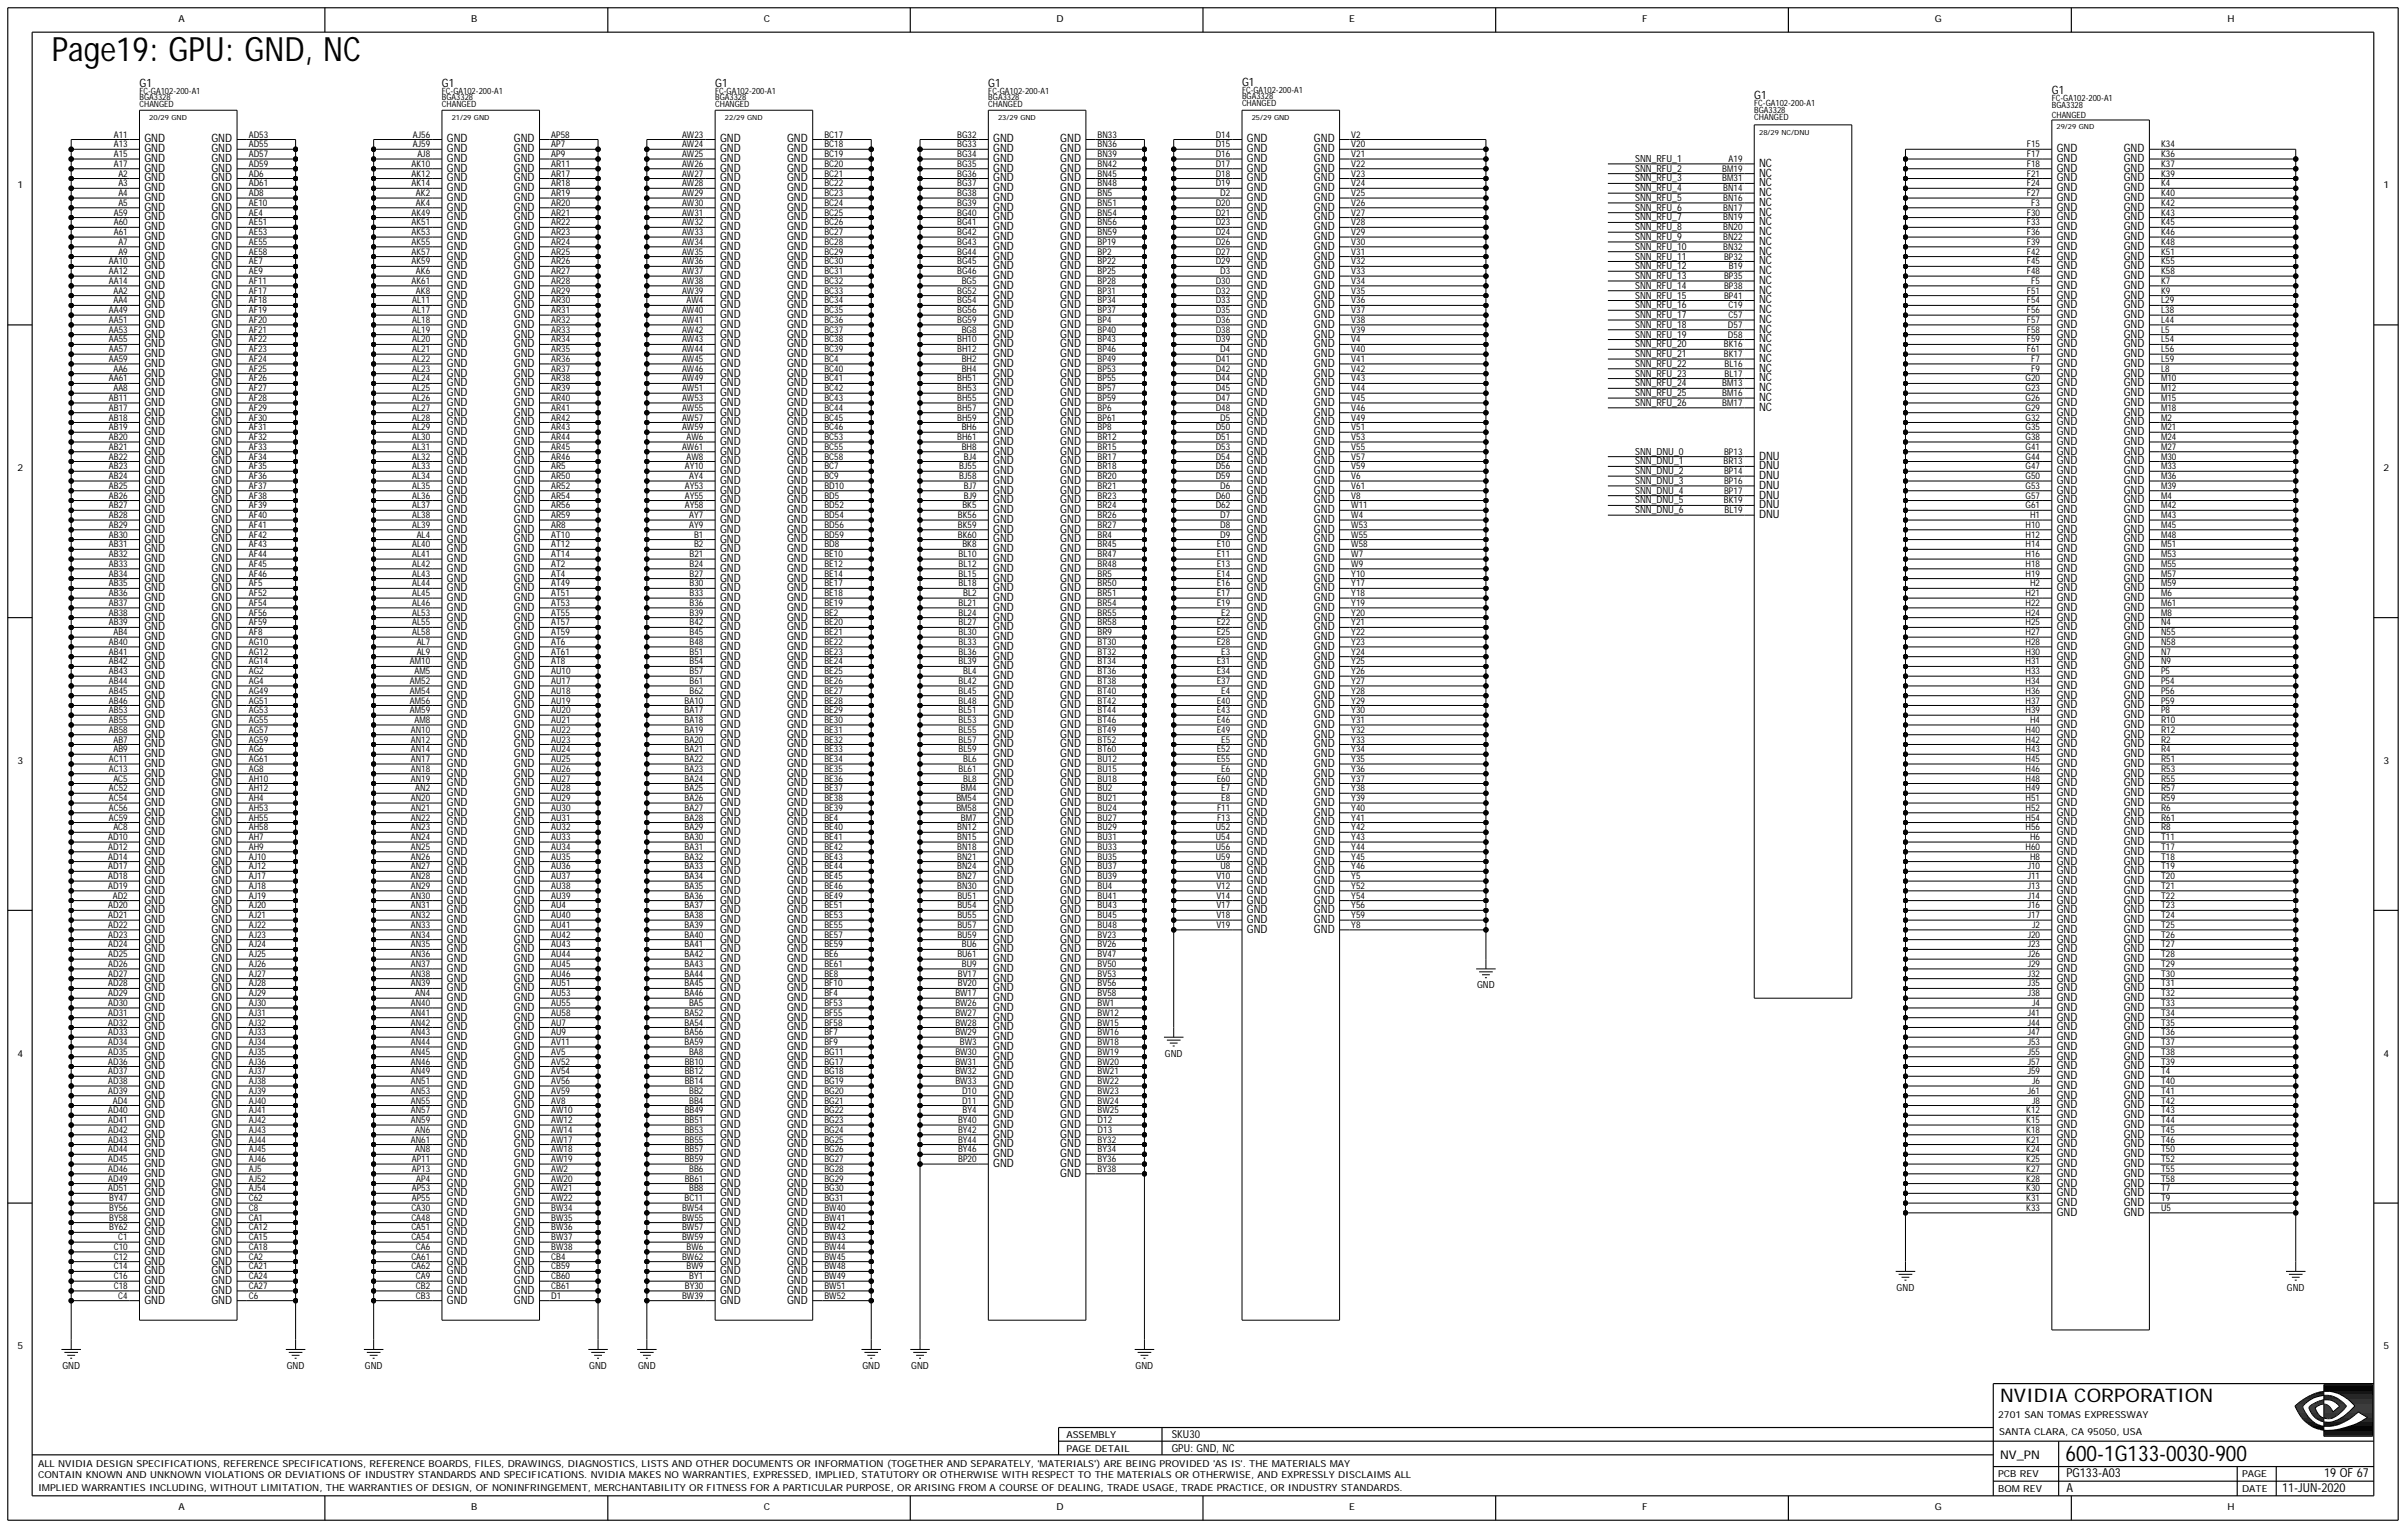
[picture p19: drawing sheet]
<svg xmlns="http://www.w3.org/2000/svg" width="422mm" height="268mm" viewBox="0 0 422 268" stroke-linecap="round" stroke-linejoin="round" font-family="sans-serif">
<defs><g id="words">
<text font-size="5.9" x="9.1" y="10.8">Page19: GPU: GND, NC</text>
<text font-size="3.8" x="362.1" y="256.1">600-1G133-0030-900</text>
<text font-size="3.3" x="350.7" y="245.8">NVIDIA CORPORATION</text>
<g font-size="2.2">
<text x="362.3" y="261.5">A</text>
<text x="362.3" y="259">PG133-A03</text>
<text x="400.1" y="261.5">11-JUN-2020</text>
<text x="407.5" y="259">19 OF 67</text>
</g>
<text font-size="2.1" x="350.7" y="255.7">NV_PN</text>
<g font-size="2">
<text x="24.5" y="15.2">G1</text>
<text x="77.5" y="15.2">G1</text>
<text x="125.4" y="15.2">G1</text>
<text x="173.3" y="15.2">G1</text>
<text x="217.8" y="15">G1</text>
<text x="307.6" y="17.4">G1</text>
<text x="359.7" y="16.5">G1</text>
<text x="25.3" y="28.4">GND</text>
<text x="25.3" y="26.7">GND</text>
<text x="25.3" y="25">GND</text>
<text x="37.1" y="28.4">GND</text>
<text x="37.1" y="26.7">GND</text>
<text x="37.1" y="25">GND</text>
<text x="78.3" y="28.4">GND</text>
<text x="78.3" y="26.7">GND</text>
<text x="78.3" y="25">GND</text>
<text x="90.1" y="28.4">GND</text>
<text x="90.1" y="26.7">GND</text>
<text x="90.1" y="25">GND</text>
<text x="126.2" y="28.4">GND</text>
<text x="126.2" y="26.7">GND</text>
<text x="126.2" y="25">GND</text>
<text x="138" y="28.4">GND</text>
<text x="138" y="26.7">GND</text>
<text x="138" y="25">GND</text>
<text x="174.1" y="28.4">GND</text>
<text x="174.1" y="26.7">GND</text>
<text x="174.1" y="25">GND</text>
<text x="185.9" y="28.4">GND</text>
<text x="185.9" y="26.7">GND</text>
<text x="185.9" y="25">GND</text>
<text x="218.6" y="28.4">GND</text>
<text x="218.6" y="26.7">GND</text>
<text x="218.6" y="25">GND</text>
<text x="230.4" y="28.4">GND</text>
<text x="230.4" y="26.7">GND</text>
<text x="230.4" y="25">GND</text>
<text x="308.4" y="29.2">NC</text>
<text x="360.6" y="28.4">GND</text>
<text x="360.6" y="26.7">GND</text>
<text x="372.4" y="28.4">GND</text>
<text x="372.4" y="26.7">GND</text>
<text x="25.3" y="35.2">GND</text>
<text x="25.3" y="33.5">GND</text>
<text x="25.3" y="31.8">GND</text>
<text x="25.3" y="30.1">GND</text>
<text x="37.1" y="35.2">GND</text>
<text x="37.1" y="33.5">GND</text>
<text x="37.1" y="31.8">GND</text>
<text x="37.1" y="30.1">GND</text>
<text x="78.3" y="35.2">GND</text>
<text x="78.3" y="33.5">GND</text>
<text x="78.3" y="31.8">GND</text>
<text x="78.3" y="30.1">GND</text>
<text x="90.1" y="35.2">GND</text>
<text x="90.1" y="33.5">GND</text>
<text x="90.1" y="31.8">GND</text>
<text x="90.1" y="30.1">GND</text>
<text x="126.2" y="35.2">GND</text>
<text x="126.2" y="33.5">GND</text>
<text x="126.2" y="31.8">GND</text>
<text x="126.2" y="30.1">GND</text>
<text x="138" y="35.2">GND</text>
<text x="138" y="33.5">GND</text>
<text x="138" y="31.8">GND</text>
<text x="138" y="30.1">GND</text>
<text x="174.1" y="35.2">GND</text>
<text x="174.1" y="33.5">GND</text>
<text x="174.1" y="31.8">GND</text>
<text x="174.1" y="30.1">GND</text>
<text x="185.9" y="35.2">GND</text>
<text x="185.9" y="33.5">GND</text>
<text x="185.9" y="31.8">GND</text>
<text x="185.9" y="30.1">GND</text>
<text x="218.6" y="35.2">GND</text>
<text x="218.6" y="33.5">GND</text>
<text x="218.6" y="31.8">GND</text>
<text x="218.6" y="30.1">GND</text>
<text x="230.4" y="35.2">GND</text>
<text x="230.4" y="33.5">GND</text>
<text x="230.4" y="31.8">GND</text>
<text x="230.4" y="30.1">GND</text>
<text x="308.4" y="34.4">NC</text>
<text x="308.4" y="32.7">NC</text>
<text x="308.4" y="31">NC</text>
<text x="360.6" y="35.2">GND</text>
<text x="360.6" y="33.5">GND</text>
<text x="360.6" y="31.8">GND</text>
<text x="360.6" y="30.1">GND</text>
<text x="372.4" y="35.2">GND</text>
<text x="372.4" y="33.5">GND</text>
<text x="372.4" y="31.8">GND</text>
<text x="372.4" y="30.1">GND</text>
<text x="25.3" y="40.4">GND</text>
<text x="25.3" y="38.7">GND</text>
<text x="25.3" y="36.9">GND</text>
<text x="37.1" y="40.4">GND</text>
<text x="37.1" y="38.7">GND</text>
<text x="37.1" y="36.9">GND</text>
<text x="78.3" y="40.4">GND</text>
<text x="78.3" y="38.7">GND</text>
<text x="78.3" y="36.9">GND</text>
<text x="90.1" y="40.4">GND</text>
<text x="90.1" y="38.7">GND</text>
<text x="90.1" y="36.9">GND</text>
<text x="126.2" y="40.4">GND</text>
<text x="126.2" y="38.7">GND</text>
<text x="126.2" y="36.9">GND</text>
<text x="138" y="40.4">GND</text>
<text x="138" y="38.7">GND</text>
<text x="138" y="36.9">GND</text>
<text x="174.1" y="40.4">GND</text>
<text x="174.1" y="38.7">GND</text>
<text x="174.1" y="36.9">GND</text>
<text x="185.9" y="40.4">GND</text>
<text x="185.9" y="38.7">GND</text>
<text x="185.9" y="36.9">GND</text>
<text x="218.6" y="40.4">GND</text>
<text x="218.6" y="38.7">GND</text>
<text x="218.6" y="36.9">GND</text>
<text x="230.4" y="40.4">GND</text>
<text x="230.4" y="38.7">GND</text>
<text x="230.4" y="36.9">GND</text>
<text x="308.4" y="41.2">NC</text>
<text x="308.4" y="39.5">NC</text>
<text x="308.4" y="37.8">NC</text>
<text x="308.4" y="36.1">NC</text>
<text x="360.6" y="40.4">GND</text>
<text x="360.6" y="38.7">GND</text>
<text x="360.6" y="36.9">GND</text>
<text x="372.4" y="40.4">GND</text>
<text x="372.4" y="38.7">GND</text>
<text x="372.4" y="36.9">GND</text>
<text x="25.3" y="47.2">GND</text>
<text x="25.3" y="45.5">GND</text>
<text x="25.3" y="43.8">GND</text>
<text x="25.3" y="42.1">GND</text>
<text x="37.1" y="47.2">GND</text>
<text x="37.1" y="45.5">GND</text>
<text x="37.1" y="43.8">GND</text>
<text x="37.1" y="42.1">GND</text>
<text x="78.3" y="47.2">GND</text>
<text x="78.3" y="45.5">GND</text>
<text x="78.3" y="43.8">GND</text>
<text x="78.3" y="42.1">GND</text>
<text x="90.1" y="47.2">GND</text>
<text x="90.1" y="45.5">GND</text>
<text x="90.1" y="43.8">GND</text>
<text x="90.1" y="42.1">GND</text>
<text x="126.2" y="47.2">GND</text>
<text x="126.2" y="45.5">GND</text>
<text x="126.2" y="43.8">GND</text>
<text x="126.2" y="42.1">GND</text>
<text x="138" y="47.2">GND</text>
<text x="138" y="45.5">GND</text>
<text x="138" y="43.8">GND</text>
<text x="138" y="42.1">GND</text>
<text x="174.1" y="47.2">GND</text>
<text x="174.1" y="45.5">GND</text>
<text x="174.1" y="43.8">GND</text>
<text x="174.1" y="42.1">GND</text>
<text x="185.9" y="47.2">GND</text>
<text x="185.9" y="45.5">GND</text>
<text x="185.9" y="43.8">GND</text>
<text x="185.9" y="42.1">GND</text>
<text x="218.6" y="47.2">GND</text>
<text x="218.6" y="45.5">GND</text>
<text x="218.6" y="43.8">GND</text>
<text x="218.6" y="42.1">GND</text>
<text x="230.4" y="47.2">GND</text>
<text x="230.4" y="45.5">GND</text>
<text x="230.4" y="43.8">GND</text>
<text x="230.4" y="42.1">GND</text>
<text x="308.4" y="46.4">NC</text>
<text x="308.4" y="44.6">NC</text>
<text x="308.4" y="42.9">NC</text>
<text x="360.6" y="47.2">GND</text>
<text x="360.6" y="45.5">GND</text>
<text x="360.6" y="43.8">GND</text>
<text x="360.6" y="42.1">GND</text>
<text x="372.4" y="47.2">GND</text>
<text x="372.4" y="45.5">GND</text>
<text x="372.4" y="43.8">GND</text>
<text x="372.4" y="42.1">GND</text>
<text x="25.3" y="52.3">GND</text>
<text x="25.3" y="50.6">GND</text>
<text x="25.3" y="48.9">GND</text>
<text x="37.1" y="52.3">GND</text>
<text x="37.1" y="50.6">GND</text>
<text x="37.1" y="48.9">GND</text>
<text x="78.3" y="52.3">GND</text>
<text x="78.3" y="50.6">GND</text>
<text x="78.3" y="48.9">GND</text>
<text x="90.1" y="52.3">GND</text>
<text x="90.1" y="50.6">GND</text>
<text x="90.1" y="48.9">GND</text>
<text x="126.2" y="52.3">GND</text>
<text x="126.2" y="50.6">GND</text>
<text x="126.2" y="48.9">GND</text>
<text x="138" y="52.3">GND</text>
<text x="138" y="50.6">GND</text>
<text x="138" y="48.9">GND</text>
<text x="174.1" y="52.3">GND</text>
<text x="174.1" y="50.6">GND</text>
<text x="174.1" y="48.9">GND</text>
<text x="185.9" y="52.3">GND</text>
<text x="185.9" y="50.6">GND</text>
<text x="185.9" y="48.9">GND</text>
<text x="218.6" y="52.3">GND</text>
<text x="218.6" y="50.6">GND</text>
<text x="218.6" y="48.9">GND</text>
<text x="230.4" y="52.3">GND</text>
<text x="230.4" y="50.6">GND</text>
<text x="230.4" y="48.9">GND</text>
<text x="308.4" y="53.2">NC</text>
<text x="308.4" y="51.5">NC</text>
<text x="308.4" y="49.8">NC</text>
<text x="308.4" y="48.1">NC</text>
<text x="360.6" y="52.3">GND</text>
<text x="360.6" y="50.6">GND</text>
<text x="360.6" y="48.9">GND</text>
<text x="372.4" y="52.3">GND</text>
<text x="372.4" y="50.6">GND</text>
<text x="372.4" y="48.9">GND</text>
<text x="25.3" y="59.2">GND</text>
<text x="25.3" y="57.5">GND</text>
<text x="25.3" y="55.8">GND</text>
<text x="25.3" y="54.1">GND</text>
<text x="37.1" y="59.2">GND</text>
<text x="37.1" y="57.5">GND</text>
<text x="37.1" y="55.8">GND</text>
<text x="37.1" y="54">GND</text>
<text x="78.3" y="59.2">GND</text>
<text x="78.3" y="57.5">GND</text>
<text x="78.3" y="55.8">GND</text>
<text x="78.3" y="54.1">GND</text>
<text x="90.1" y="59.2">GND</text>
<text x="90.1" y="57.5">GND</text>
<text x="90.1" y="55.8">GND</text>
<text x="90.1" y="54">GND</text>
<text x="126.2" y="59.2">GND</text>
<text x="126.2" y="57.5">GND</text>
<text x="126.2" y="55.8">GND</text>
<text x="126.2" y="54.1">GND</text>
<text x="138" y="59.2">GND</text>
<text x="138" y="57.5">GND</text>
<text x="138" y="55.8">GND</text>
<text x="138" y="54">GND</text>
<text x="174.1" y="59.2">GND</text>
<text x="174.1" y="57.5">GND</text>
<text x="174.1" y="55.8">GND</text>
<text x="174.1" y="54">GND</text>
<text x="185.9" y="59.2">GND</text>
<text x="185.9" y="57.5">GND</text>
<text x="185.9" y="55.8">GND</text>
<text x="185.9" y="54">GND</text>
<text x="218.6" y="59.2">GND</text>
<text x="218.6" y="57.5">GND</text>
<text x="218.6" y="55.8">GND</text>
<text x="218.6" y="54">GND</text>
<text x="230.4" y="59.2">GND</text>
<text x="230.4" y="57.5">GND</text>
<text x="230.4" y="55.8">GND</text>
<text x="230.4" y="54">GND</text>
<text x="308.4" y="58.3">NC</text>
<text x="308.4" y="56.6">NC</text>
<text x="308.4" y="54.9">NC</text>
<text x="360.6" y="59.2">GND</text>
<text x="360.6" y="57.5">GND</text>
<text x="360.6" y="55.8">GND</text>
<text x="360.6" y="54.1">GND</text>
<text x="372.4" y="59.2">GND</text>
<text x="372.4" y="57.5">GND</text>
<text x="372.4" y="55.8">GND</text>
<text x="372.4" y="54">GND</text>
<text x="25.3" y="64.3">GND</text>
<text x="25.3" y="62.6">GND</text>
<text x="25.3" y="60.9">GND</text>
<text x="37.1" y="64.3">GND</text>
<text x="37.1" y="62.6">GND</text>
<text x="37.1" y="60.9">GND</text>
<text x="78.3" y="64.3">GND</text>
<text x="78.3" y="62.6">GND</text>
<text x="78.3" y="60.9">GND</text>
<text x="90.1" y="64.3">GND</text>
<text x="90.1" y="62.6">GND</text>
<text x="90.1" y="60.9">GND</text>
<text x="126.2" y="64.3">GND</text>
<text x="126.2" y="62.6">GND</text>
<text x="126.2" y="60.9">GND</text>
<text x="138" y="64.3">GND</text>
<text x="138" y="62.6">GND</text>
<text x="138" y="60.9">GND</text>
<text x="174.1" y="64.3">GND</text>
<text x="174.1" y="62.6">GND</text>
<text x="174.1" y="60.9">GND</text>
<text x="185.9" y="64.3">GND</text>
<text x="185.9" y="62.6">GND</text>
<text x="185.9" y="60.9">GND</text>
<text x="218.6" y="64.3">GND</text>
<text x="218.6" y="62.6">GND</text>
<text x="218.6" y="60.9">GND</text>
<text x="230.4" y="64.3">GND</text>
<text x="230.4" y="62.6">GND</text>
<text x="230.4" y="60.9">GND</text>
<text x="308.4" y="60">NC</text>
<text x="308.4" y="65.2">NC</text>
<text x="308.4" y="63.5">NC</text>
<text x="308.4" y="61.7">NC</text>
<text x="360.6" y="64.3">GND</text>
<text x="360.6" y="62.6">GND</text>
<text x="360.6" y="60.9">GND</text>
<text x="372.4" y="64.3">GND</text>
<text x="372.4" y="62.6">GND</text>
<text x="372.4" y="60.9">GND</text>
<text x="25.3" y="71.2">GND</text>
<text x="25.3" y="69.4">GND</text>
<text x="25.3" y="67.7">GND</text>
<text x="25.3" y="66">GND</text>
<text x="37.1" y="71.2">GND</text>
<text x="37.1" y="69.4">GND</text>
<text x="37.1" y="67.7">GND</text>
<text x="37.1" y="66">GND</text>
<text x="78.3" y="71.2">GND</text>
<text x="78.3" y="69.4">GND</text>
<text x="78.3" y="67.7">GND</text>
<text x="78.3" y="66">GND</text>
<text x="90.1" y="71.2">GND</text>
<text x="90.1" y="69.4">GND</text>
<text x="90.1" y="67.7">GND</text>
<text x="90.1" y="66">GND</text>
<text x="126.2" y="71.2">GND</text>
<text x="126.2" y="69.4">GND</text>
<text x="126.2" y="67.7">GND</text>
<text x="126.2" y="66">GND</text>
<text x="138" y="71.2">GND</text>
<text x="138" y="69.4">GND</text>
<text x="138" y="67.7">GND</text>
<text x="138" y="66">GND</text>
<text x="174.1" y="71.2">GND</text>
<text x="174.1" y="69.4">GND</text>
<text x="174.1" y="67.7">GND</text>
<text x="174.1" y="66">GND</text>
<text x="185.9" y="71.2">GND</text>
<text x="185.9" y="69.4">GND</text>
<text x="185.9" y="67.7">GND</text>
<text x="185.9" y="66">GND</text>
<text x="218.6" y="71.2">GND</text>
<text x="218.6" y="69.4">GND</text>
<text x="218.6" y="67.7">GND</text>
<text x="218.6" y="66">GND</text>
<text x="230.4" y="71.2">GND</text>
<text x="230.4" y="69.4">GND</text>
<text x="230.4" y="67.7">GND</text>
<text x="230.4" y="66">GND</text>
<text x="308.4" y="70.3">NC</text>
<text x="308.4" y="68.6">NC</text>
<text x="308.4" y="66.9">NC</text>
<text x="360.6" y="71.2">GND</text>
<text x="360.6" y="69.4">GND</text>
<text x="360.6" y="67.7">GND</text>
<text x="360.6" y="66">GND</text>
<text x="372.4" y="71.2">GND</text>
<text x="372.4" y="69.4">GND</text>
<text x="372.4" y="67.7">GND</text>
<text x="372.4" y="66">GND</text>
<text x="25.3" y="78">GND</text>
<text x="25.3" y="76.3">GND</text>
<text x="25.3" y="74.6">GND</text>
<text x="25.3" y="72.9">GND</text>
<text x="37.1" y="78">GND</text>
<text x="37.1" y="76.3">GND</text>
<text x="37.1" y="74.6">GND</text>
<text x="37.1" y="72.9">GND</text>
<text x="78.3" y="78">GND</text>
<text x="78.3" y="76.3">GND</text>
<text x="78.3" y="74.6">GND</text>
<text x="78.3" y="72.9">GND</text>
<text x="90.1" y="78">GND</text>
<text x="90.1" y="76.3">GND</text>
<text x="90.1" y="74.6">GND</text>
<text x="90.1" y="72.9">GND</text>
<text x="126.2" y="78">GND</text>
<text x="126.2" y="76.3">GND</text>
<text x="126.2" y="74.6">GND</text>
<text x="126.2" y="72.9">GND</text>
<text x="138" y="78">GND</text>
<text x="138" y="76.3">GND</text>
<text x="138" y="74.6">GND</text>
<text x="138" y="72.9">GND</text>
<text x="174.1" y="78">GND</text>
<text x="174.1" y="76.3">GND</text>
<text x="174.1" y="74.6">GND</text>
<text x="174.1" y="72.9">GND</text>
<text x="185.9" y="78">GND</text>
<text x="185.9" y="76.3">GND</text>
<text x="185.9" y="74.6">GND</text>
<text x="185.9" y="72.9">GND</text>
<text x="218.6" y="78">GND</text>
<text x="218.6" y="76.3">GND</text>
<text x="218.6" y="74.6">GND</text>
<text x="218.6" y="72.9">GND</text>
<text x="230.4" y="78">GND</text>
<text x="230.4" y="76.3">GND</text>
<text x="230.4" y="74.6">GND</text>
<text x="230.4" y="72.9">GND</text>
<text x="308.4" y="72">NC</text>
<text x="360.6" y="78">GND</text>
<text x="360.6" y="76.3">GND</text>
<text x="360.6" y="74.6">GND</text>
<text x="360.6" y="72.9">GND</text>
<text x="372.4" y="78">GND</text>
<text x="372.4" y="76.3">GND</text>
<text x="372.4" y="74.6">GND</text>
<text x="372.4" y="72.9">GND</text>
<text x="25.3" y="83.1">GND</text>
<text x="25.3" y="81.4">GND</text>
<text x="25.3" y="79.7">GND</text>
<text x="37.1" y="83.1">GND</text>
<text x="37.1" y="81.4">GND</text>
<text x="37.1" y="79.7">GND</text>
<text x="78.3" y="83.1">GND</text>
<text x="78.3" y="81.4">GND</text>
<text x="78.3" y="79.7">GND</text>
<text x="90.1" y="83.1">GND</text>
<text x="90.1" y="81.4">GND</text>
<text x="90.1" y="79.7">GND</text>
<text x="126.2" y="83.1">GND</text>
<text x="126.2" y="81.4">GND</text>
<text x="126.2" y="79.7">GND</text>
<text x="138" y="83.1">GND</text>
<text x="138" y="81.4">GND</text>
<text x="138" y="79.7">GND</text>
<text x="174.1" y="83.1">GND</text>
<text x="174.1" y="81.4">GND</text>
<text x="174.1" y="79.7">GND</text>
<text x="185.9" y="83.1">GND</text>
<text x="185.9" y="81.4">GND</text>
<text x="185.9" y="79.7">GND</text>
<text x="218.6" y="83.1">GND</text>
<text x="218.6" y="81.4">GND</text>
<text x="218.6" y="79.7">GND</text>
<text x="230.4" y="83.1">GND</text>
<text x="230.4" y="81.4">GND</text>
<text x="230.4" y="79.7">GND</text>
<text x="308.4" y="84">DNU</text>
<text x="308.4" y="82.3">DNU</text>
<text x="308.4" y="80.6">DNU</text>
<text x="360.6" y="83.1">GND</text>
<text x="360.6" y="81.4">GND</text>
<text x="360.6" y="79.7">GND</text>
<text x="372.4" y="83.1">GND</text>
<text x="372.4" y="81.4">GND</text>
<text x="372.4" y="79.7">GND</text>
<text x="25.3" y="90">GND</text>
<text x="25.3" y="88.3">GND</text>
<text x="25.3" y="86.6">GND</text>
<text x="25.3" y="84.8">GND</text>
<text x="37.1" y="90">GND</text>
<text x="37.1" y="88.3">GND</text>
<text x="37.1" y="86.6">GND</text>
<text x="37.1" y="84.8">GND</text>
<text x="78.3" y="90">GND</text>
<text x="78.3" y="88.3">GND</text>
<text x="78.3" y="86.6">GND</text>
<text x="78.3" y="84.8">GND</text>
<text x="90.1" y="90">GND</text>
<text x="90.1" y="88.3">GND</text>
<text x="90.1" y="86.6">GND</text>
<text x="90.1" y="84.8">GND</text>
<text x="126.2" y="90">GND</text>
<text x="126.2" y="88.3">GND</text>
<text x="126.2" y="86.6">GND</text>
<text x="126.2" y="84.8">GND</text>
<text x="138" y="90">GND</text>
<text x="138" y="88.3">GND</text>
<text x="138" y="86.6">GND</text>
<text x="138" y="84.8">GND</text>
<text x="174.1" y="90">GND</text>
<text x="174.1" y="88.3">GND</text>
<text x="174.1" y="86.6">GND</text>
<text x="174.1" y="84.8">GND</text>
<text x="185.9" y="90">GND</text>
<text x="185.9" y="88.3">GND</text>
<text x="185.9" y="86.6">GND</text>
<text x="185.9" y="84.8">GND</text>
<text x="218.6" y="90">GND</text>
<text x="218.6" y="88.3">GND</text>
<text x="218.6" y="86.6">GND</text>
<text x="218.6" y="84.8">GND</text>
<text x="230.4" y="90">GND</text>
<text x="230.4" y="88.3">GND</text>
<text x="230.4" y="86.6">GND</text>
<text x="230.4" y="84.8">GND</text>
<text x="308.4" y="89.1">DNU</text>
<text x="308.4" y="87.4">DNU</text>
<text x="308.4" y="85.7">DNU</text>
<text x="360.6" y="90">GND</text>
<text x="360.6" y="88.3">GND</text>
<text x="360.6" y="86.6">GND</text>
<text x="360.6" y="84.8">GND</text>
<text x="372.4" y="90">GND</text>
<text x="372.4" y="88.3">GND</text>
<text x="372.4" y="86.6">GND</text>
<text x="372.4" y="84.8">GND</text>
<text x="25.3" y="95.1">GND</text>
<text x="25.3" y="93.4">GND</text>
<text x="25.3" y="91.7">GND</text>
<text x="37.1" y="95.1">GND</text>
<text x="37.1" y="93.4">GND</text>
<text x="37.1" y="91.7">GND</text>
<text x="78.3" y="95.1">GND</text>
<text x="78.3" y="93.4">GND</text>
<text x="78.3" y="91.7">GND</text>
<text x="90.1" y="95.1">GND</text>
<text x="90.1" y="93.4">GND</text>
<text x="90.1" y="91.7">GND</text>
<text x="126.2" y="95.1">GND</text>
<text x="126.2" y="93.4">GND</text>
<text x="126.2" y="91.7">GND</text>
<text x="138" y="95.1">GND</text>
<text x="138" y="93.4">GND</text>
<text x="138" y="91.7">GND</text>
<text x="174.1" y="95.1">GND</text>
<text x="174.1" y="93.4">GND</text>
<text x="174.1" y="91.7">GND</text>
<text x="185.9" y="95.1">GND</text>
<text x="185.9" y="93.4">GND</text>
<text x="185.9" y="91.7">GND</text>
<text x="218.6" y="95.1">GND</text>
<text x="218.6" y="93.4">GND</text>
<text x="218.6" y="91.7">GND</text>
<text x="230.4" y="95.1">GND</text>
<text x="230.4" y="93.4">GND</text>
<text x="230.4" y="91.7">GND</text>
<text x="308.4" y="90.8">DNU</text>
<text x="360.6" y="95.1">GND</text>
<text x="360.6" y="93.4">GND</text>
<text x="360.6" y="91.7">GND</text>
<text x="372.4" y="95.1">GND</text>
<text x="372.4" y="93.4">GND</text>
<text x="372.4" y="91.7">GND</text>
<text x="25.3" y="101.9">GND</text>
<text x="25.3" y="100.2">GND</text>
<text x="25.3" y="98.5">GND</text>
<text x="25.3" y="96.8">GND</text>
<text x="37.1" y="101.9">GND</text>
<text x="37.1" y="100.2">GND</text>
<text x="37.1" y="98.5">GND</text>
<text x="37.1" y="96.8">GND</text>
<text x="78.3" y="101.9">GND</text>
<text x="78.3" y="100.2">GND</text>
<text x="78.3" y="98.5">GND</text>
<text x="78.3" y="96.8">GND</text>
<text x="90.1" y="101.9">GND</text>
<text x="90.1" y="100.2">GND</text>
<text x="90.1" y="98.5">GND</text>
<text x="90.1" y="96.8">GND</text>
<text x="126.2" y="101.9">GND</text>
<text x="126.2" y="100.2">GND</text>
<text x="126.2" y="98.5">GND</text>
<text x="126.2" y="96.8">GND</text>
<text x="138" y="101.9">GND</text>
<text x="138" y="100.2">GND</text>
<text x="138" y="98.5">GND</text>
<text x="138" y="96.8">GND</text>
<text x="174.1" y="101.9">GND</text>
<text x="174.1" y="100.2">GND</text>
<text x="174.1" y="98.5">GND</text>
<text x="174.1" y="96.8">GND</text>
<text x="185.9" y="101.9">GND</text>
<text x="185.9" y="100.2">GND</text>
<text x="185.9" y="98.5">GND</text>
<text x="185.9" y="96.8">GND</text>
<text x="218.6" y="101.9">GND</text>
<text x="218.6" y="100.2">GND</text>
<text x="218.6" y="98.5">GND</text>
<text x="218.6" y="96.8">GND</text>
<text x="230.4" y="101.9">GND</text>
<text x="230.4" y="100.2">GND</text>
<text x="230.4" y="98.5">GND</text>
<text x="230.4" y="96.8">GND</text>
<text x="360.6" y="101.9">GND</text>
<text x="360.6" y="100.2">GND</text>
<text x="360.6" y="98.5">GND</text>
<text x="360.6" y="96.8">GND</text>
<text x="372.4" y="101.9">GND</text>
<text x="372.4" y="100.2">GND</text>
<text x="372.4" y="98.5">GND</text>
<text x="372.4" y="96.8">GND</text>
<text x="25.3" y="107.1">GND</text>
<text x="25.3" y="105.4">GND</text>
<text x="25.3" y="103.7">GND</text>
<text x="37.1" y="107.1">GND</text>
<text x="37.1" y="105.4">GND</text>
<text x="37.1" y="103.7">GND</text>
<text x="78.3" y="107.1">GND</text>
<text x="78.3" y="105.4">GND</text>
<text x="78.3" y="103.7">GND</text>
<text x="90.1" y="107.1">GND</text>
<text x="90.1" y="105.4">GND</text>
<text x="90.1" y="103.7">GND</text>
<text x="126.2" y="107.1">GND</text>
<text x="126.2" y="105.4">GND</text>
<text x="126.2" y="103.7">GND</text>
<text x="138" y="107.1">GND</text>
<text x="138" y="105.4">GND</text>
<text x="138" y="103.7">GND</text>
<text x="174.1" y="107.1">GND</text>
<text x="174.1" y="105.4">GND</text>
<text x="174.1" y="103.7">GND</text>
<text x="185.9" y="107.1">GND</text>
<text x="185.9" y="105.4">GND</text>
<text x="185.9" y="103.7">GND</text>
<text x="218.6" y="107.1">GND</text>
<text x="218.6" y="105.4">GND</text>
<text x="218.6" y="103.7">GND</text>
<text x="230.4" y="107.1">GND</text>
<text x="230.4" y="105.4">GND</text>
<text x="230.4" y="103.7">GND</text>
<text x="360.6" y="107.1">GND</text>
<text x="360.6" y="105.4">GND</text>
<text x="360.6" y="103.7">GND</text>
<text x="372.4" y="107.1">GND</text>
<text x="372.4" y="105.4">GND</text>
<text x="372.4" y="103.7">GND</text>
<text x="25.3" y="113.9">GND</text>
<text x="25.3" y="112.2">GND</text>
<text x="25.3" y="110.5">GND</text>
<text x="25.3" y="108.8">GND</text>
<text x="37.1" y="113.9">GND</text>
<text x="37.1" y="112.2">GND</text>
<text x="37.1" y="110.5">GND</text>
<text x="37.1" y="108.8">GND</text>
<text x="78.3" y="113.9">GND</text>
<text x="78.3" y="112.2">GND</text>
<text x="78.3" y="110.5">GND</text>
<text x="78.3" y="108.8">GND</text>
<text x="90.1" y="113.9">GND</text>
<text x="90.1" y="112.2">GND</text>
<text x="90.1" y="110.5">GND</text>
<text x="90.1" y="108.8">GND</text>
<text x="126.2" y="113.9">GND</text>
<text x="126.2" y="112.2">GND</text>
<text x="126.2" y="110.5">GND</text>
<text x="126.2" y="108.8">GND</text>
<text x="138" y="113.9">GND</text>
<text x="138" y="112.2">GND</text>
<text x="138" y="110.5">GND</text>
<text x="138" y="108.8">GND</text>
<text x="174.1" y="113.9">GND</text>
<text x="174.1" y="112.2">GND</text>
<text x="174.1" y="110.5">GND</text>
<text x="174.1" y="108.8">GND</text>
<text x="185.9" y="113.9">GND</text>
<text x="185.9" y="112.2">GND</text>
<text x="185.9" y="110.5">GND</text>
<text x="185.9" y="108.8">GND</text>
<text x="218.6" y="113.9">GND</text>
<text x="218.6" y="112.2">GND</text>
<text x="218.6" y="110.5">GND</text>
<text x="218.6" y="108.8">GND</text>
<text x="230.4" y="113.9">GND</text>
<text x="230.4" y="112.2">GND</text>
<text x="230.4" y="110.5">GND</text>
<text x="230.4" y="108.8">GND</text>
<text x="360.6" y="113.9">GND</text>
<text x="360.6" y="112.2">GND</text>
<text x="360.6" y="110.5">GND</text>
<text x="360.6" y="108.8">GND</text>
<text x="372.4" y="113.9">GND</text>
<text x="372.4" y="112.2">GND</text>
<text x="372.4" y="110.5">GND</text>
<text x="372.4" y="108.8">GND</text>
<text x="25.3" y="119.1">GND</text>
<text x="25.3" y="117.3">GND</text>
<text x="25.3" y="115.6">GND</text>
<text x="37.1" y="119.1">GND</text>
<text x="37.1" y="117.3">GND</text>
<text x="37.1" y="115.6">GND</text>
<text x="78.3" y="119.1">GND</text>
<text x="78.3" y="117.3">GND</text>
<text x="78.3" y="115.6">GND</text>
<text x="90.1" y="119.1">GND</text>
<text x="90.1" y="117.3">GND</text>
<text x="90.1" y="115.6">GND</text>
<text x="126.2" y="119.1">GND</text>
<text x="126.2" y="117.3">GND</text>
<text x="126.2" y="115.6">GND</text>
<text x="138" y="119.1">GND</text>
<text x="138" y="117.3">GND</text>
<text x="138" y="115.6">GND</text>
<text x="174.1" y="119.1">GND</text>
<text x="174.1" y="117.3">GND</text>
<text x="174.1" y="115.6">GND</text>
<text x="185.9" y="119.1">GND</text>
<text x="185.9" y="117.3">GND</text>
<text x="185.9" y="115.6">GND</text>
<text x="218.6" y="119.1">GND</text>
<text x="218.6" y="117.3">GND</text>
<text x="218.6" y="115.6">GND</text>
<text x="230.4" y="119.1">GND</text>
<text x="230.4" y="117.3">GND</text>
<text x="230.4" y="115.6">GND</text>
<text x="360.6" y="119.1">GND</text>
<text x="360.6" y="117.3">GND</text>
<text x="360.6" y="115.6">GND</text>
<text x="372.4" y="119.1">GND</text>
<text x="372.4" y="117.3">GND</text>
<text x="372.4" y="115.6">GND</text>
<text x="25.3" y="125.9">GND</text>
<text x="25.3" y="124.2">GND</text>
<text x="25.3" y="122.5">GND</text>
<text x="25.3" y="120.8">GND</text>
<text x="37.1" y="125.9">GND</text>
<text x="37.1" y="124.2">GND</text>
<text x="37.1" y="122.5">GND</text>
<text x="37.1" y="120.8">GND</text>
<text x="78.3" y="125.9">GND</text>
<text x="78.3" y="124.2">GND</text>
<text x="78.3" y="122.5">GND</text>
<text x="78.3" y="120.8">GND</text>
<text x="90.1" y="125.9">GND</text>
<text x="90.1" y="124.2">GND</text>
<text x="90.1" y="122.5">GND</text>
<text x="90.1" y="120.8">GND</text>
<text x="126.2" y="125.9">GND</text>
<text x="126.2" y="124.2">GND</text>
<text x="126.2" y="122.5">GND</text>
<text x="126.2" y="120.8">GND</text>
<text x="138" y="125.9">GND</text>
<text x="138" y="124.2">GND</text>
<text x="138" y="122.5">GND</text>
<text x="138" y="120.8">GND</text>
<text x="174.1" y="125.9">GND</text>
<text x="174.1" y="124.2">GND</text>
<text x="174.1" y="122.5">GND</text>
<text x="174.1" y="120.8">GND</text>
<text x="185.9" y="125.9">GND</text>
<text x="185.9" y="124.2">GND</text>
<text x="185.9" y="122.5">GND</text>
<text x="185.9" y="120.8">GND</text>
<text x="218.6" y="125.9">GND</text>
<text x="218.6" y="124.2">GND</text>
<text x="218.6" y="122.5">GND</text>
<text x="218.6" y="120.8">GND</text>
<text x="230.4" y="125.9">GND</text>
<text x="230.4" y="124.2">GND</text>
<text x="230.4" y="122.5">GND</text>
<text x="230.4" y="120.8">GND</text>
<text x="360.6" y="125.9">GND</text>
<text x="360.6" y="124.2">GND</text>
<text x="360.6" y="122.5">GND</text>
<text x="360.6" y="120.8">GND</text>
<text x="372.4" y="125.9">GND</text>
<text x="372.4" y="124.2">GND</text>
<text x="372.4" y="122.5">GND</text>
<text x="372.4" y="120.8">GND</text>
<text x="25.3" y="131">GND</text>
<text x="25.3" y="129.3">GND</text>
<text x="25.3" y="127.6">GND</text>
<text x="37.1" y="131">GND</text>
<text x="37.1" y="129.3">GND</text>
<text x="37.1" y="127.6">GND</text>
<text x="78.3" y="131">GND</text>
<text x="78.3" y="129.3">GND</text>
<text x="78.3" y="127.6">GND</text>
<text x="90.1" y="131">GND</text>
<text x="90.1" y="129.3">GND</text>
<text x="90.1" y="127.6">GND</text>
<text x="126.2" y="131">GND</text>
<text x="126.2" y="129.3">GND</text>
<text x="126.2" y="127.6">GND</text>
<text x="138" y="131">GND</text>
<text x="138" y="129.3">GND</text>
<text x="138" y="127.6">GND</text>
<text x="174.1" y="131">GND</text>
<text x="174.1" y="129.3">GND</text>
<text x="174.1" y="127.6">GND</text>
<text x="185.9" y="131">GND</text>
<text x="185.9" y="129.3">GND</text>
<text x="185.9" y="127.6">GND</text>
<text x="218.6" y="131">GND</text>
<text x="218.6" y="129.3">GND</text>
<text x="218.6" y="127.6">GND</text>
<text x="230.4" y="131">GND</text>
<text x="230.4" y="129.3">GND</text>
<text x="230.4" y="127.6">GND</text>
<text x="360.6" y="131">GND</text>
<text x="360.6" y="129.3">GND</text>
<text x="360.6" y="127.6">GND</text>
<text x="372.4" y="131">GND</text>
<text x="372.4" y="129.3">GND</text>
<text x="372.4" y="127.6">GND</text>
<text x="25.3" y="137.9">GND</text>
<text x="25.3" y="136.2">GND</text>
<text x="25.3" y="134.4">GND</text>
<text x="25.3" y="132.7">GND</text>
<text x="37.1" y="137.9">GND</text>
<text x="37.1" y="136.2">GND</text>
<text x="37.1" y="134.4">GND</text>
<text x="37.1" y="132.7">GND</text>
<text x="78.3" y="137.9">GND</text>
<text x="78.3" y="136.2">GND</text>
<text x="78.3" y="134.4">GND</text>
<text x="78.3" y="132.7">GND</text>
<text x="90.1" y="137.9">GND</text>
<text x="90.1" y="136.2">GND</text>
<text x="90.1" y="134.4">GND</text>
<text x="90.1" y="132.7">GND</text>
<text x="126.2" y="137.9">GND</text>
<text x="126.2" y="136.2">GND</text>
<text x="126.2" y="134.4">GND</text>
<text x="126.2" y="132.7">GND</text>
<text x="138" y="137.9">GND</text>
<text x="138" y="136.2">GND</text>
<text x="138" y="134.4">GND</text>
<text x="138" y="132.7">GND</text>
<text x="174.1" y="137.9">GND</text>
<text x="174.1" y="136.2">GND</text>
<text x="174.1" y="134.4">GND</text>
<text x="174.1" y="132.7">GND</text>
<text x="185.9" y="137.9">GND</text>
<text x="185.9" y="136.2">GND</text>
<text x="185.9" y="134.4">GND</text>
<text x="185.9" y="132.7">GND</text>
<text x="218.6" y="137.9">GND</text>
<text x="218.6" y="136.2">GND</text>
<text x="218.6" y="134.4">GND</text>
<text x="218.6" y="132.7">GND</text>
<text x="230.4" y="137.9">GND</text>
<text x="230.4" y="136.2">GND</text>
<text x="230.4" y="134.4">GND</text>
<text x="230.4" y="132.7">GND</text>
<text x="360.6" y="137.9">GND</text>
<text x="360.6" y="136.2">GND</text>
<text x="360.6" y="134.4">GND</text>
<text x="360.6" y="132.7">GND</text>
<text x="372.4" y="137.9">GND</text>
<text x="372.4" y="136.2">GND</text>
<text x="372.4" y="134.4">GND</text>
<text x="372.4" y="132.7">GND</text>
<text x="25.3" y="143">GND</text>
<text x="25.3" y="141.3">GND</text>
<text x="25.3" y="139.6">GND</text>
<text x="37.1" y="143">GND</text>
<text x="37.1" y="141.3">GND</text>
<text x="37.1" y="139.6">GND</text>
<text x="78.3" y="143">GND</text>
<text x="78.3" y="141.3">GND</text>
<text x="78.3" y="139.6">GND</text>
<text x="90.1" y="143">GND</text>
<text x="90.1" y="141.3">GND</text>
<text x="90.1" y="139.6">GND</text>
<text x="126.2" y="143">GND</text>
<text x="126.2" y="141.3">GND</text>
<text x="126.2" y="139.6">GND</text>
<text x="138" y="143">GND</text>
<text x="138" y="141.3">GND</text>
<text x="138" y="139.6">GND</text>
<text x="174.1" y="143">GND</text>
<text x="174.1" y="141.3">GND</text>
<text x="174.1" y="139.6">GND</text>
<text x="185.9" y="143">GND</text>
<text x="185.9" y="141.3">GND</text>
<text x="185.9" y="139.6">GND</text>
<text x="218.6" y="143">GND</text>
<text x="218.6" y="141.3">GND</text>
<text x="218.6" y="139.6">GND</text>
<text x="230.4" y="143">GND</text>
<text x="230.4" y="141.3">GND</text>
<text x="230.4" y="139.6">GND</text>
<text x="360.6" y="143">GND</text>
<text x="360.6" y="141.3">GND</text>
<text x="360.6" y="139.6">GND</text>
<text x="372.4" y="143">GND</text>
<text x="372.4" y="141.3">GND</text>
<text x="372.4" y="139.6">GND</text>
<text x="25.3" y="149.8">GND</text>
<text x="25.3" y="148.1">GND</text>
<text x="25.3" y="146.4">GND</text>
<text x="25.3" y="144.7">GND</text>
<text x="37.1" y="149.8">GND</text>
<text x="37.1" y="148.1">GND</text>
<text x="37.1" y="146.4">GND</text>
<text x="37.1" y="144.7">GND</text>
<text x="78.3" y="149.8">GND</text>
<text x="78.3" y="148.1">GND</text>
<text x="78.3" y="146.4">GND</text>
<text x="78.3" y="144.7">GND</text>
<text x="90.1" y="149.8">GND</text>
<text x="90.1" y="148.1">GND</text>
<text x="90.1" y="146.4">GND</text>
<text x="90.1" y="144.7">GND</text>
<text x="126.2" y="149.8">GND</text>
<text x="126.2" y="148.1">GND</text>
<text x="126.2" y="146.4">GND</text>
<text x="126.2" y="144.7">GND</text>
<text x="138" y="149.8">GND</text>
<text x="138" y="148.1">GND</text>
<text x="138" y="146.4">GND</text>
<text x="138" y="144.7">GND</text>
<text x="174.1" y="149.8">GND</text>
<text x="174.1" y="148.1">GND</text>
<text x="174.1" y="146.4">GND</text>
<text x="174.1" y="144.7">GND</text>
<text x="185.9" y="149.8">GND</text>
<text x="185.9" y="148.1">GND</text>
<text x="185.9" y="146.4">GND</text>
<text x="185.9" y="144.7">GND</text>
<text x="218.6" y="149.8">GND</text>
<text x="218.6" y="148.1">GND</text>
<text x="218.6" y="146.4">GND</text>
<text x="218.6" y="144.7">GND</text>
<text x="230.4" y="149.8">GND</text>
<text x="230.4" y="148.1">GND</text>
<text x="230.4" y="146.4">GND</text>
<text x="230.4" y="144.7">GND</text>
<text x="360.6" y="149.8">GND</text>
<text x="360.6" y="148.1">GND</text>
<text x="360.6" y="146.4">GND</text>
<text x="360.6" y="144.7">GND</text>
<text x="372.4" y="149.8">GND</text>
<text x="372.4" y="148.1">GND</text>
<text x="372.4" y="146.4">GND</text>
<text x="372.4" y="144.7">GND</text>
<text x="25.3" y="155">GND</text>
<text x="25.3" y="153.3">GND</text>
<text x="25.3" y="151.6">GND</text>
<text x="37.1" y="155">GND</text>
<text x="37.1" y="153.3">GND</text>
<text x="37.1" y="151.6">GND</text>
<text x="78.3" y="155">GND</text>
<text x="78.3" y="153.3">GND</text>
<text x="78.3" y="151.6">GND</text>
<text x="90.1" y="155">GND</text>
<text x="90.1" y="153.3">GND</text>
<text x="90.1" y="151.6">GND</text>
<text x="126.2" y="155">GND</text>
<text x="126.2" y="153.3">GND</text>
<text x="126.2" y="151.6">GND</text>
<text x="138" y="155">GND</text>
<text x="138" y="153.3">GND</text>
<text x="138" y="151.6">GND</text>
<text x="174.1" y="155">GND</text>
<text x="174.1" y="153.3">GND</text>
<text x="174.1" y="151.6">GND</text>
<text x="185.9" y="155">GND</text>
<text x="185.9" y="153.3">GND</text>
<text x="185.9" y="151.6">GND</text>
<text x="218.6" y="155">GND</text>
<text x="218.6" y="153.3">GND</text>
<text x="218.6" y="151.6">GND</text>
<text x="230.4" y="155">GND</text>
<text x="230.4" y="153.3">GND</text>
<text x="230.4" y="151.6">GND</text>
<text x="360.6" y="155">GND</text>
<text x="360.6" y="153.3">GND</text>
<text x="360.6" y="151.6">GND</text>
<text x="372.4" y="155">GND</text>
<text x="372.4" y="153.3">GND</text>
<text x="372.4" y="151.6">GND</text>
<text x="25.3" y="161.8">GND</text>
<text x="25.3" y="160.1">GND</text>
<text x="25.3" y="158.4">GND</text>
<text x="25.3" y="156.7">GND</text>
<text x="37.1" y="161.8">GND</text>
<text x="37.1" y="160.1">GND</text>
<text x="37.1" y="158.4">GND</text>
<text x="37.1" y="156.7">GND</text>
<text x="78.3" y="161.8">GND</text>
<text x="78.3" y="160.1">GND</text>
<text x="78.3" y="158.4">GND</text>
<text x="78.3" y="156.7">GND</text>
<text x="90.1" y="161.8">GND</text>
<text x="90.1" y="160.1">GND</text>
<text x="90.1" y="158.4">GND</text>
<text x="90.1" y="156.7">GND</text>
<text x="126.2" y="161.8">GND</text>
<text x="126.2" y="160.1">GND</text>
<text x="126.2" y="158.4">GND</text>
<text x="126.2" y="156.7">GND</text>
<text x="138" y="161.8">GND</text>
<text x="138" y="160.1">GND</text>
<text x="138" y="158.4">GND</text>
<text x="138" y="156.7">GND</text>
<text x="174.1" y="161.8">GND</text>
<text x="174.1" y="160.1">GND</text>
<text x="174.1" y="158.4">GND</text>
<text x="174.1" y="156.7">GND</text>
<text x="185.9" y="161.8">GND</text>
<text x="185.9" y="160.1">GND</text>
<text x="185.9" y="158.4">GND</text>
<text x="185.9" y="156.7">GND</text>
<text x="218.6" y="161.8">GND</text>
<text x="218.6" y="160.1">GND</text>
<text x="218.6" y="158.4">GND</text>
<text x="218.6" y="156.7">GND</text>
<text x="230.4" y="161.8">GND</text>
<text x="230.4" y="160.1">GND</text>
<text x="230.4" y="158.4">GND</text>
<text x="230.4" y="156.7">GND</text>
<text x="360.6" y="161.8">GND</text>
<text x="360.6" y="160.1">GND</text>
<text x="360.6" y="158.4">GND</text>
<text x="360.6" y="156.7">GND</text>
<text x="372.4" y="161.8">GND</text>
<text x="372.4" y="160.1">GND</text>
<text x="372.4" y="158.4">GND</text>
<text x="372.4" y="156.7">GND</text>
<text x="25.3" y="167">GND</text>
<text x="25.3" y="165.2">GND</text>
<text x="25.3" y="163.5">GND</text>
<text x="37.1" y="167">GND</text>
<text x="37.1" y="165.2">GND</text>
<text x="37.1" y="163.5">GND</text>
<text x="78.3" y="167">GND</text>
<text x="78.3" y="165.2">GND</text>
<text x="78.3" y="163.5">GND</text>
<text x="90.1" y="167">GND</text>
<text x="90.1" y="165.2">GND</text>
<text x="90.1" y="163.5">GND</text>
<text x="126.2" y="167">GND</text>
<text x="126.2" y="165.2">GND</text>
<text x="126.2" y="163.5">GND</text>
<text x="138" y="167">GND</text>
<text x="138" y="165.2">GND</text>
<text x="138" y="163.5">GND</text>
<text x="174.1" y="167">GND</text>
<text x="174.1" y="165.2">GND</text>
<text x="174.1" y="163.5">GND</text>
<text x="185.9" y="167">GND</text>
<text x="185.9" y="165.2">GND</text>
<text x="185.9" y="163.5">GND</text>
<text x="218.6" y="163.5">GND</text>
<text x="230.4" y="163.5">GND</text>
<text x="360.6" y="167">GND</text>
<text x="360.6" y="165.2">GND</text>
<text x="360.6" y="163.5">GND</text>
<text x="372.4" y="167">GND</text>
<text x="372.4" y="165.2">GND</text>
<text x="372.4" y="163.5">GND</text>
<text x="25.3" y="173.8">GND</text>
<text x="25.3" y="172.1">GND</text>
<text x="25.3" y="170.4">GND</text>
<text x="25.3" y="168.7">GND</text>
<text x="37.1" y="173.8">GND</text>
<text x="37.1" y="172.1">GND</text>
<text x="37.1" y="170.4">GND</text>
<text x="37.1" y="168.7">GND</text>
<text x="78.3" y="173.8">GND</text>
<text x="78.3" y="172.1">GND</text>
<text x="78.3" y="170.4">GND</text>
<text x="78.3" y="168.7">GND</text>
<text x="90.1" y="173.8">GND</text>
<text x="90.1" y="172.1">GND</text>
<text x="90.1" y="170.4">GND</text>
<text x="90.1" y="168.7">GND</text>
<text x="126.2" y="173.8">GND</text>
<text x="126.2" y="172.1">GND</text>
<text x="126.2" y="170.4">GND</text>
<text x="126.2" y="168.7">GND</text>
<text x="138" y="173.8">GND</text>
<text x="138" y="172.1">GND</text>
<text x="138" y="170.4">GND</text>
<text x="138" y="168.7">GND</text>
<text x="174.1" y="173.8">GND</text>
<text x="174.1" y="172.1">GND</text>
<text x="174.1" y="170.4">GND</text>
<text x="174.1" y="168.7">GND</text>
<text x="185.9" y="173.8">GND</text>
<text x="185.9" y="172.1">GND</text>
<text x="185.9" y="170.4">GND</text>
<text x="185.9" y="168.7">GND</text>
<text x="360.6" y="173.8">GND</text>
<text x="360.6" y="172.1">GND</text>
<text x="360.6" y="170.4">GND</text>
<text x="360.6" y="168.7">GND</text>
<text x="372.4" y="173.8">GND</text>
<text x="372.4" y="172.1">GND</text>
<text x="372.4" y="170.4">GND</text>
<text x="372.4" y="168.7">GND</text>
<text x="25.3" y="178.9">GND</text>
<text x="25.3" y="177.2">GND</text>
<text x="25.3" y="175.5">GND</text>
<text x="37.1" y="178.9">GND</text>
<text x="37.1" y="177.2">GND</text>
<text x="37.1" y="175.5">GND</text>
<text x="78.3" y="178.9">GND</text>
<text x="78.3" y="177.2">GND</text>
<text x="78.3" y="175.5">GND</text>
<text x="90.1" y="178.9">GND</text>
<text x="90.1" y="177.2">GND</text>
<text x="90.1" y="175.5">GND</text>
<text x="126.2" y="178.9">GND</text>
<text x="126.2" y="177.2">GND</text>
<text x="126.2" y="175.5">GND</text>
<text x="138" y="178.9">GND</text>
<text x="138" y="177.2">GND</text>
<text x="138" y="175.5">GND</text>
<text x="174.1" y="178.9">GND</text>
<text x="174.1" y="177.2">GND</text>
<text x="174.1" y="175.5">GND</text>
<text x="185.9" y="178.9">GND</text>
<text x="185.9" y="177.2">GND</text>
<text x="185.9" y="175.5">GND</text>
<text x="360.6" y="178.9">GND</text>
<text x="360.6" y="177.2">GND</text>
<text x="360.6" y="175.5">GND</text>
<text x="372.4" y="178.9">GND</text>
<text x="372.4" y="177.2">GND</text>
<text x="372.4" y="175.5">GND</text>
<text x="25.3" y="185.8">GND</text>
<text x="25.3" y="184.1">GND</text>
<text x="25.3" y="182.3">GND</text>
<text x="25.3" y="180.6">GND</text>
<text x="37.1" y="185.8">GND</text>
<text x="37.1" y="184.1">GND</text>
<text x="37.1" y="182.3">GND</text>
<text x="37.1" y="180.6">GND</text>
<text x="78.3" y="185.8">GND</text>
<text x="78.3" y="184.1">GND</text>
<text x="78.3" y="182.3">GND</text>
<text x="78.3" y="180.6">GND</text>
<text x="90.1" y="185.8">GND</text>
<text x="90.1" y="184.1">GND</text>
<text x="90.1" y="182.3">GND</text>
<text x="90.1" y="180.6">GND</text>
<text x="126.2" y="185.8">GND</text>
<text x="126.2" y="184.1">GND</text>
<text x="126.2" y="182.3">GND</text>
<text x="126.2" y="180.6">GND</text>
<text x="138" y="185.8">GND</text>
<text x="138" y="184.1">GND</text>
<text x="138" y="182.3">GND</text>
<text x="138" y="180.6">GND</text>
<text x="174.1" y="185.8">GND</text>
<text x="174.1" y="184.1">GND</text>
<text x="174.1" y="182.3">GND</text>
<text x="174.1" y="180.6">GND</text>
<text x="185.9" y="185.8">GND</text>
<text x="185.9" y="184.1">GND</text>
<text x="185.9" y="182.3">GND</text>
<text x="185.9" y="180.6">GND</text>
<text x="360.6" y="185.8">GND</text>
<text x="360.6" y="184.1">GND</text>
<text x="360.6" y="182.3">GND</text>
<text x="360.6" y="180.6">GND</text>
<text x="372.4" y="185.8">GND</text>
<text x="372.4" y="184.1">GND</text>
<text x="372.4" y="182.3">GND</text>
<text x="372.4" y="180.6">GND</text>
<text x="25.3" y="190.9">GND</text>
<text x="25.3" y="189.2">GND</text>
<text x="25.3" y="187.5">GND</text>
<text x="37.1" y="190.9">GND</text>
<text x="37.1" y="189.2">GND</text>
<text x="37.1" y="187.5">GND</text>
<text x="78.3" y="190.9">GND</text>
<text x="78.3" y="189.2">GND</text>
<text x="78.3" y="187.5">GND</text>
<text x="90.1" y="190.9">GND</text>
<text x="90.1" y="189.2">GND</text>
<text x="90.1" y="187.5">GND</text>
<text x="126.2" y="190.9">GND</text>
<text x="126.2" y="189.2">GND</text>
<text x="126.2" y="187.5">GND</text>
<text x="138" y="190.9">GND</text>
<text x="138" y="189.2">GND</text>
<text x="138" y="187.5">GND</text>
<text x="174.1" y="190.9">GND</text>
<text x="174.1" y="189.2">GND</text>
<text x="174.1" y="187.5">GND</text>
<text x="185.9" y="190.9">GND</text>
<text x="185.9" y="189.2">GND</text>
<text x="185.9" y="187.5">GND</text>
<text x="360.6" y="190.9">GND</text>
<text x="360.6" y="189.2">GND</text>
<text x="360.6" y="187.5">GND</text>
<text x="372.4" y="190.9">GND</text>
<text x="372.4" y="189.2">GND</text>
<text x="372.4" y="187.5">GND</text>
<text x="25.3" y="197.7">GND</text>
<text x="25.3" y="196">GND</text>
<text x="25.3" y="194.3">GND</text>
<text x="25.3" y="192.6">GND</text>
<text x="37.1" y="197.7">GND</text>
<text x="37.1" y="196">GND</text>
<text x="37.1" y="194.3">GND</text>
<text x="37.1" y="192.6">GND</text>
<text x="78.3" y="197.7">GND</text>
<text x="78.3" y="196">GND</text>
<text x="78.3" y="194.3">GND</text>
<text x="78.3" y="192.6">GND</text>
<text x="90.1" y="197.7">GND</text>
<text x="90.1" y="196">GND</text>
<text x="90.1" y="194.3">GND</text>
<text x="90.1" y="192.6">GND</text>
<text x="126.2" y="197.7">GND</text>
<text x="126.2" y="196">GND</text>
<text x="126.2" y="194.3">GND</text>
<text x="126.2" y="192.6">GND</text>
<text x="138" y="197.7">GND</text>
<text x="138" y="196">GND</text>
<text x="138" y="194.3">GND</text>
<text x="138" y="192.6">GND</text>
<text x="174.1" y="194.3">GND</text>
<text x="174.1" y="192.6">GND</text>
<text x="174.1" y="197.7">GND</text>
<text x="174.1" y="196">GND</text>
<text x="185.9" y="197.7">GND</text>
<text x="185.9" y="196">GND</text>
<text x="185.9" y="194.3">GND</text>
<text x="185.9" y="192.6">GND</text>
<text x="360.6" y="197.7">GND</text>
<text x="360.6" y="196">GND</text>
<text x="360.6" y="194.3">GND</text>
<text x="360.6" y="192.6">GND</text>
<text x="372.4" y="197.7">GND</text>
<text x="372.4" y="196">GND</text>
<text x="372.4" y="194.3">GND</text>
<text x="372.4" y="192.6">GND</text>
<text x="25.3" y="202.9">GND</text>
<text x="25.3" y="201.2">GND</text>
<text x="25.3" y="199.5">GND</text>
<text x="37.1" y="202.9">GND</text>
<text x="37.1" y="201.2">GND</text>
<text x="37.1" y="199.5">GND</text>
<text x="78.3" y="202.9">GND</text>
<text x="78.3" y="201.2">GND</text>
<text x="78.3" y="199.5">GND</text>
<text x="90.1" y="202.9">GND</text>
<text x="90.1" y="201.2">GND</text>
<text x="90.1" y="199.5">GND</text>
<text x="126.2" y="202.9">GND</text>
<text x="126.2" y="201.2">GND</text>
<text x="126.2" y="199.5">GND</text>
<text x="138" y="202.9">GND</text>
<text x="138" y="201.2">GND</text>
<text x="138" y="199.5">GND</text>
<text x="174.1" y="202.9">GND</text>
<text x="174.1" y="201.2">GND</text>
<text x="174.1" y="199.5">GND</text>
<text x="185.9" y="199.5">GND</text>
<text x="185.9" y="202.9">GND</text>
<text x="185.9" y="201.2">GND</text>
<text x="360.6" y="202.9">GND</text>
<text x="360.6" y="201.2">GND</text>
<text x="360.6" y="199.5">GND</text>
<text x="372.4" y="202.9">GND</text>
<text x="372.4" y="201.2">GND</text>
<text x="372.4" y="199.5">GND</text>
<text x="25.3" y="209.7">GND</text>
<text x="25.3" y="208">GND</text>
<text x="25.3" y="206.3">GND</text>
<text x="25.3" y="204.6">GND</text>
<text x="37.1" y="209.7">GND</text>
<text x="37.1" y="208">GND</text>
<text x="37.1" y="206.3">GND</text>
<text x="37.1" y="204.6">GND</text>
<text x="78.3" y="209.7">GND</text>
<text x="78.3" y="208">GND</text>
<text x="78.3" y="206.3">GND</text>
<text x="78.3" y="204.6">GND</text>
<text x="90.1" y="209.7">GND</text>
<text x="90.1" y="208">GND</text>
<text x="90.1" y="206.3">GND</text>
<text x="90.1" y="204.6">GND</text>
<text x="126.2" y="209.7">GND</text>
<text x="126.2" y="208">GND</text>
<text x="126.2" y="206.3">GND</text>
<text x="126.2" y="204.6">GND</text>
<text x="138" y="209.7">GND</text>
<text x="138" y="208">GND</text>
<text x="138" y="206.3">GND</text>
<text x="138" y="204.6">GND</text>
<text x="174.1" y="204.6">GND</text>
<text x="185.9" y="206.3">GND</text>
<text x="185.9" y="204.6">GND</text>
<text x="360.6" y="209.7">GND</text>
<text x="360.6" y="208">GND</text>
<text x="360.6" y="206.3">GND</text>
<text x="360.6" y="204.6">GND</text>
<text x="372.4" y="209.7">GND</text>
<text x="372.4" y="208">GND</text>
<text x="372.4" y="206.3">GND</text>
<text x="372.4" y="204.6">GND</text>
<text x="25.3" y="214.8">GND</text>
<text x="25.3" y="213.1">GND</text>
<text x="25.3" y="211.4">GND</text>
<text x="37.1" y="214.8">GND</text>
<text x="37.1" y="213.1">GND</text>
<text x="37.1" y="211.4">GND</text>
<text x="78.3" y="214.8">GND</text>
<text x="78.3" y="213.1">GND</text>
<text x="78.3" y="211.4">GND</text>
<text x="90.1" y="214.8">GND</text>
<text x="90.1" y="213.1">GND</text>
<text x="90.1" y="211.4">GND</text>
<text x="126.2" y="214.8">GND</text>
<text x="126.2" y="213.1">GND</text>
<text x="126.2" y="211.4">GND</text>
<text x="138" y="214.8">GND</text>
<text x="138" y="213.1">GND</text>
<text x="138" y="211.4">GND</text>
<text x="360.6" y="213.1">GND</text>
<text x="360.6" y="211.4">GND</text>
<text x="372.4" y="213.1">GND</text>
<text x="372.4" y="211.4">GND</text>
<text x="25.3" y="221.7">GND</text>
<text x="25.3" y="220">GND</text>
<text x="25.3" y="218.3">GND</text>
<text x="25.3" y="216.6">GND</text>
<text x="37.1" y="221.7">GND</text>
<text x="37.1" y="220">GND</text>
<text x="37.1" y="218.3">GND</text>
<text x="37.1" y="216.6">GND</text>
<text x="78.3" y="221.7">GND</text>
<text x="78.3" y="220">GND</text>
<text x="78.3" y="218.3">GND</text>
<text x="78.3" y="216.6">GND</text>
<text x="90.1" y="221.7">GND</text>
<text x="90.1" y="220">GND</text>
<text x="90.1" y="218.3">GND</text>
<text x="90.1" y="216.6">GND</text>
<text x="126.2" y="221.7">GND</text>
<text x="126.2" y="220">GND</text>
<text x="126.2" y="218.3">GND</text>
<text x="126.2" y="216.6">GND</text>
<text x="138" y="221.7">GND</text>
<text x="138" y="220">GND</text>
<text x="138" y="218.3">GND</text>
<text x="138" y="216.6">GND</text>
<text x="25.3" y="226.8">GND</text>
<text x="25.3" y="225.1">GND</text>
<text x="25.3" y="223.4">GND</text>
<text x="37.1" y="226.8">GND</text>
<text x="37.1" y="225.1">GND</text>
<text x="37.1" y="223.4">GND</text>
<text x="78.3" y="226.8">GND</text>
<text x="78.3" y="225.1">GND</text>
<text x="78.3" y="223.4">GND</text>
<text x="90.1" y="226.8">GND</text>
<text x="90.1" y="225.1">GND</text>
<text x="90.1" y="223.4">GND</text>
<text x="126.2" y="226.8">GND</text>
<text x="126.2" y="225.1">GND</text>
<text x="126.2" y="223.4">GND</text>
<text x="138" y="226.8">GND</text>
<text x="138" y="225.1">GND</text>
<text x="138" y="223.4">GND</text>
<text x="25.3" y="228.5">GND</text>
<text x="37.1" y="228.5">GND</text>
<text x="78.3" y="228.5">GND</text>
<text x="90.1" y="228.5">GND</text>
<text x="126.2" y="228.5">GND</text>
<text x="138" y="228.5">GND</text>
</g>
<g font-size="1.9">
<text x="205.4" y="252.1">SKU30</text>
<text x="205.4" y="254.5">GPU: GND, NC</text>
</g>
<g font-size="1.7">
<text x="31.3" y="3.9">A</text>
<text x="82.6" y="3.9">B</text>
<text x="133.9" y="3.9">C</text>
<text x="185.3" y="3.9">D</text>
<text x="236.6" y="3.9">E</text>
<text x="287.9" y="3.9">F</text>
<text x="339.2" y="3.9">G</text>
<text x="390.5" y="3.9">H</text>
<text x="286.7" y="28.4">SNN_RFU_1</text>
<text x="3.1" y="33">1</text>
<text x="286.7" y="30.1">SNN_RFU_2</text>
<text x="286.7" y="31.8">SNN_RFU_3</text>
<text x="286.7" y="33.5">SNN_RFU_4</text>
<text x="286.7" y="35.2">SNN_RFU_5</text>
<text x="417.9" y="33">1</text>
<text x="286.7" y="36.9">SNN_RFU_6</text>
<text x="286.7" y="38.7">SNN_RFU_7</text>
<text x="286.7" y="40.4">SNN_RFU_8</text>
<text x="286.7" y="47.2">SNN_RFU_12</text>
<text x="286.7" y="42.1">SNN_RFU_9</text>
<text x="286.7" y="43.8">SNN_RFU_10</text>
<text x="286.7" y="45.5">SNN_RFU_11</text>
<text x="286.7" y="48.9">SNN_RFU_13</text>
<text x="286.7" y="50.6">SNN_RFU_14</text>
<text x="286.7" y="52.3">SNN_RFU_15</text>
<text x="286.7" y="54">SNN_RFU_16</text>
<text x="286.7" y="55.8">SNN_RFU_17</text>
<text x="286.7" y="57.5">SNN_RFU_18</text>
<text x="286.7" y="59.2">SNN_RFU_19</text>
<text x="286.7" y="60.9">SNN_RFU_20</text>
<text x="286.7" y="62.6">SNN_RFU_21</text>
<text x="286.7" y="64.3">SNN_RFU_22</text>
<text x="286.7" y="66">SNN_RFU_23</text>
<text x="286.7" y="67.7">SNN_RFU_24</text>
<text x="286.7" y="69.4">SNN_RFU_25</text>
<text x="286.7" y="71.2">SNN_RFU_26</text>
<text x="3.1" y="82.6">2</text>
<text x="286.7" y="79.7">SNN_DNU_0</text>
<text x="286.7" y="81.4">SNN_DNU_1</text>
<text x="286.7" y="83.1">SNN_DNU_2</text>
<text x="417.9" y="82.6">2</text>
<text x="286.7" y="84.8">SNN_DNU_3</text>
<text x="286.7" y="86.6">SNN_DNU_4</text>
<text x="286.7" y="88.3">SNN_DNU_5</text>
<text x="286.7" y="90">SNN_DNU_6</text>
<text x="3.1" y="133.9">3</text>
<text x="417.9" y="133.9">3</text>
<text x="259" y="173.3">GND</text>
<text x="3.1" y="185.3">4</text>
<text x="204.2" y="185.3">GND</text>
<text x="417.9" y="185.3">4</text>
<text x="332.5" y="226.3">GND</text>
<text x="401" y="226.3">GND</text>
<text x="3.1" y="236.6">5</text>
<text x="10.9" y="240">GND</text>
<text x="50.3" y="240">GND</text>
<text x="64" y="240">GND</text>
<text x="103.3" y="240">GND</text>
<text x="111.9" y="240">GND</text>
<text x="151.2" y="240">GND</text>
<text x="159.8" y="240">GND</text>
<text x="199.1" y="240">GND</text>
<text x="417.9" y="236.6">5</text>
<text x="350.3" y="248.5">2701 SAN TOMAS EXPRESSWAY</text>
<text x="350.5" y="251.6">SANTA CLARA, CA 95050, USA</text>
<text x="6.7" y="257.1">ALL NVIDIA DESIGN SPECIFICATIONS, REFERENCE SPECIFICATIONS, REFERENCE BOARDS, FILES, DRAWINGS, DIAGNOSTICS, LISTS AND OTHER DOCUMENTS OR INFORMATION (TOGETHER AND SEPARATELY, 'MATERIALS') ARE BEING PROVIDED 'AS IS'. THE MATERIALS MAY</text>
<text x="187" y="254.5">PAGE DETAIL</text>
<text x="187" y="252.1">ASSEMBLY</text>
<text x="6.7" y="259.2">CONTAIN KNOWN AND UNKNOWN VIOLATIONS OR DEVIATIONS OF INDUSTRY STANDARDS AND SPECIFICATIONS. NVIDIA MAKES NO WARRANTIES, EXPRESSED, IMPLIED, STATUTORY OR OTHERWISE WITH RESPECT TO THE MATERIALS OR OTHERWISE, AND EXPRESSLY DISCLAIMS ALL</text>
<text x="6.7" y="261.4">IMPLIED WARRANTIES INCLUDING, WITHOUT LIMITATION, THE WARRANTIES OF DESIGN, OF NONINFRINGEMENT, MERCHANTABILITY OR FITNESS FOR A PARTICULAR PURPOSE, OR ARISING FROM A COURSE OF DEALING, TRADE USAGE, TRADE PRACTICE, OR INDUSTRY STANDARDS.</text>
<text x="350.3" y="261.5">BOM REV</text>
<text x="350.3" y="259">PCB REV</text>
<text x="393.1" y="259">PAGE</text>
<text x="393.1" y="261.5">DATE</text>
<text x="31.3" y="264.8">A</text>
<text x="82.6" y="264.8">B</text>
<text x="133.9" y="264.8">C</text>
<text x="185.3" y="264.8">D</text>
<text x="236.6" y="264.8">E</text>
<text x="287.9" y="264.8">F</text>
<text x="339.2" y="264.8">G</text>
<text x="390.5" y="264.8">H</text>
</g>
<g font-size="1.6">
<text x="20" y="29.2">A17</text>
<text x="20" y="27.5">A15</text>
<text x="20" y="25.8">A13</text>
<text x="20" y="24.1">A11</text>
<text x="43.6" y="29.2">AD59</text>
<text x="43.6" y="27.5">AD57</text>
<text x="43.6" y="25.8">AD55</text>
<text x="43.6" y="24.1">AD53</text>
<text x="72.1" y="29.2">AK10</text>
<text x="72.4" y="25.8">AJ59</text>
<text x="72.4" y="24.1">AJ56</text>
<text x="73.2" y="27.5">AJ8</text>
<text x="96.6" y="29.2">AR11</text>
<text x="96.6" y="27.5">AP9</text>
<text x="96.6" y="25.8">AP7</text>
<text x="96.6" y="24.1">AP58</text>
<text x="119.6" y="29.2">AW26</text>
<text x="119.6" y="27.5">AW25</text>
<text x="119.6" y="25.8">AW24</text>
<text x="119.6" y="24.1">AW23</text>
<text x="144.5" y="29.2">BC20</text>
<text x="144.5" y="27.5">BC19</text>
<text x="144.5" y="25.8">BC18</text>
<text x="144.5" y="24.1">BC17</text>
<text x="167.8" y="29.2">BG35</text>
<text x="167.8" y="27.5">BG34</text>
<text x="167.8" y="25.8">BG33</text>
<text x="167.8" y="24.1">BG32</text>
<text x="192.4" y="29.2">BN42</text>
<text x="192.4" y="27.5">BN39</text>
<text x="192.4" y="25.8">BN36</text>
<text x="192.4" y="24.1">BN33</text>
<text x="213.1" y="29.2">D17</text>
<text x="213.1" y="27.5">D16</text>
<text x="213.1" y="25.8">D15</text>
<text x="213.1" y="24.1">D14</text>
<text x="236.9" y="29.2">V22</text>
<text x="236.9" y="27.5">V21</text>
<text x="236.9" y="25.8">V20</text>
<text x="236.9" y="24.1">V2</text>
<text x="303.1" y="28.4">A19</text>
<text x="355.4" y="29.2">F18</text>
<text x="355.4" y="27.5">F17</text>
<text x="355.4" y="25.8">F15</text>
<text x="378.9" y="29.2">K37</text>
<text x="378.9" y="27.5">K36</text>
<text x="378.9" y="25.8">K34</text>
<text x="20.7" y="34.4">A4</text>
<text x="20.7" y="32.7">A3</text>
<text x="20.7" y="31">A2</text>
<text x="43.6" y="34.4">AD8</text>
<text x="43.6" y="32.7">AD61</text>
<text x="43.6" y="31">AD6</text>
<text x="72.1" y="32.7">AK14</text>
<text x="72.1" y="31">AK12</text>
<text x="72.9" y="34.4">AK2</text>
<text x="96.6" y="34.4">AR19</text>
<text x="96.6" y="32.7">AR18</text>
<text x="96.6" y="31">AR17</text>
<text x="119.6" y="34.4">AW29</text>
<text x="119.6" y="32.7">AW28</text>
<text x="119.6" y="31">AW27</text>
<text x="144.5" y="34.4">BC23</text>
<text x="144.5" y="32.7">BC22</text>
<text x="144.5" y="31">BC21</text>
<text x="167.8" y="34.4">BG38</text>
<text x="167.8" y="32.7">BG37</text>
<text x="167.8" y="31">BG36</text>
<text x="192.4" y="34.4">BN5</text>
<text x="192.4" y="32.7">BN48</text>
<text x="192.4" y="31">BN45</text>
<text x="213.1" y="32.7">D19</text>
<text x="213.1" y="31">D18</text>
<text x="213.9" y="34.4">D2</text>
<text x="236.9" y="34.4">V25</text>
<text x="236.9" y="32.7">V24</text>
<text x="236.9" y="31">V23</text>
<text x="302" y="31.8">BM31</text>
<text x="302" y="30.1">BM19</text>
<text x="302.1" y="35.2">BN16</text>
<text x="302.1" y="33.5">BN14</text>
<text x="355.4" y="34.4">F27</text>
<text x="355.4" y="32.7">F24</text>
<text x="355.4" y="31">F21</text>
<text x="378.9" y="34.4">K40</text>
<text x="378.9" y="32.7">K4</text>
<text x="378.9" y="31">K39</text>
<text x="20" y="41.2">A61</text>
<text x="20" y="39.5">A60</text>
<text x="20" y="37.8">A59</text>
<text x="20.7" y="36.1">A5</text>
<text x="43.6" y="41.2">AE53</text>
<text x="43.6" y="39.5">AE51</text>
<text x="43.6" y="37.8">AE4</text>
<text x="43.6" y="36.1">AE10</text>
<text x="72.1" y="41.2">AK53</text>
<text x="72.1" y="39.5">AK51</text>
<text x="72.1" y="37.8">AK49</text>
<text x="72.9" y="36.1">AK4</text>
<text x="96.6" y="41.2">AR23</text>
<text x="96.6" y="39.5">AR22</text>
<text x="96.6" y="37.8">AR21</text>
<text x="96.6" y="36.1">AR20</text>
<text x="119.6" y="41.2">AW33</text>
<text x="119.6" y="39.5">AW32</text>
<text x="119.6" y="37.8">AW31</text>
<text x="119.6" y="36.1">AW30</text>
<text x="144.5" y="41.2">BC27</text>
<text x="144.5" y="39.5">BC26</text>
<text x="144.5" y="37.8">BC25</text>
<text x="144.5" y="36.1">BC24</text>
<text x="167.8" y="41.2">BG42</text>
<text x="167.8" y="39.5">BG41</text>
<text x="167.8" y="37.8">BG40</text>
<text x="167.8" y="36.1">BG39</text>
<text x="192.4" y="41.2">BN59</text>
<text x="192.4" y="39.5">BN56</text>
<text x="192.4" y="37.8">BN54</text>
<text x="192.4" y="36.1">BN51</text>
<text x="213.1" y="41.2">D24</text>
<text x="213.1" y="39.5">D23</text>
<text x="213.1" y="37.8">D21</text>
<text x="213.1" y="36.1">D20</text>
<text x="236.9" y="41.2">V29</text>
<text x="236.9" y="39.5">V28</text>
<text x="236.9" y="37.8">V27</text>
<text x="236.9" y="36.1">V26</text>
<text x="302.1" y="40.4">BN20</text>
<text x="302.1" y="38.7">BN19</text>
<text x="302.1" y="36.9">BN17</text>
<text x="355.4" y="41.2">F36</text>
<text x="355.4" y="39.5">F33</text>
<text x="355.4" y="37.8">F30</text>
<text x="356.1" y="36.1">F3</text>
<text x="378.9" y="41.2">K46</text>
<text x="378.9" y="39.5">K45</text>
<text x="378.9" y="37.8">K43</text>
<text x="378.9" y="36.1">K42</text>
<text x="19.1" y="46.4">AA10</text>
<text x="20.7" y="44.6">A9</text>
<text x="20.7" y="42.9">A7</text>
<text x="43.6" y="46.4">AE7</text>
<text x="43.6" y="44.6">AE58</text>
<text x="43.6" y="42.9">AE55</text>
<text x="72.1" y="46.4">AK59</text>
<text x="72.1" y="44.6">AK57</text>
<text x="72.1" y="42.9">AK55</text>
<text x="96.6" y="46.4">AR26</text>
<text x="96.6" y="44.6">AR25</text>
<text x="96.6" y="42.9">AR24</text>
<text x="119.6" y="46.4">AW36</text>
<text x="119.6" y="44.6">AW35</text>
<text x="119.6" y="42.9">AW34</text>
<text x="144.5" y="46.4">BC30</text>
<text x="144.5" y="44.6">BC29</text>
<text x="144.5" y="42.9">BC28</text>
<text x="167.8" y="46.4">BG45</text>
<text x="167.8" y="44.6">BG44</text>
<text x="167.8" y="42.9">BG43</text>
<text x="192.4" y="46.4">BP22</text>
<text x="192.4" y="44.6">BP2</text>
<text x="192.4" y="42.9">BP19</text>
<text x="213.1" y="46.4">D29</text>
<text x="213.1" y="44.6">D27</text>
<text x="213.1" y="42.9">D26</text>
<text x="236.9" y="46.4">V32</text>
<text x="236.9" y="44.6">V31</text>
<text x="236.9" y="42.9">V30</text>
<text x="302.1" y="43.8">BN32</text>
<text x="302.1" y="42.1">BN22</text>
<text x="302.3" y="45.5">BP32</text>
<text x="303.1" y="47.2">B19</text>
<text x="355.4" y="46.4">F45</text>
<text x="355.4" y="44.6">F42</text>
<text x="355.4" y="42.9">F39</text>
<text x="378.9" y="46.4">K55</text>
<text x="378.9" y="44.6">K51</text>
<text x="378.9" y="42.9">K48</text>
<text x="19.1" y="49.8">AA14</text>
<text x="19.1" y="48.1">AA12</text>
<text x="19.9" y="53.2">AA4</text>
<text x="19.9" y="51.5">AA2</text>
<text x="43.6" y="53.2">AF18</text>
<text x="43.6" y="51.5">AF17</text>
<text x="43.6" y="49.8">AF11</text>
<text x="43.6" y="48.1">AE9</text>
<text x="72.1" y="49.8">AK61</text>
<text x="72.3" y="53.2">AL11</text>
<text x="72.9" y="51.5">AK8</text>
<text x="72.9" y="48.1">AK6</text>
<text x="96.6" y="53.2">AR30</text>
<text x="96.6" y="51.5">AR29</text>
<text x="96.6" y="49.8">AR28</text>
<text x="96.6" y="48.1">AR27</text>
<text x="119.6" y="51.5">AW39</text>
<text x="119.6" y="49.8">AW38</text>
<text x="119.6" y="48.1">AW37</text>
<text x="120.4" y="53.2">AW4</text>
<text x="144.5" y="53.2">BC34</text>
<text x="144.5" y="51.5">BC33</text>
<text x="144.5" y="49.8">BC32</text>
<text x="144.5" y="48.1">BC31</text>
<text x="167.8" y="53.2">BG54</text>
<text x="167.8" y="51.5">BG52</text>
<text x="167.8" y="48.1">BG46</text>
<text x="168.6" y="49.8">BG5</text>
<text x="192.4" y="53.2">BP34</text>
<text x="192.4" y="51.5">BP31</text>
<text x="192.4" y="49.8">BP28</text>
<text x="192.4" y="48.1">BP25</text>
<text x="213.1" y="53.2">D33</text>
<text x="213.1" y="51.5">D32</text>
<text x="213.1" y="49.8">D30</text>
<text x="213.9" y="48.1">D3</text>
<text x="236.9" y="53.2">V36</text>
<text x="236.9" y="51.5">V35</text>
<text x="236.9" y="49.8">V34</text>
<text x="236.9" y="48.1">V33</text>
<text x="302.3" y="52.3">BP41</text>
<text x="302.3" y="50.6">BP38</text>
<text x="302.3" y="48.9">BP35</text>
<text x="355.4" y="53.2">F54</text>
<text x="355.4" y="51.5">F51</text>
<text x="355.4" y="48.1">F48</text>
<text x="356.1" y="49.8">F5</text>
<text x="378.9" y="53.2">L29</text>
<text x="378.9" y="51.5">K9</text>
<text x="378.9" y="49.8">K7</text>
<text x="378.9" y="48.1">K58</text>
<text x="19.1" y="58.3">AA53</text>
<text x="19.1" y="56.6">AA51</text>
<text x="19.1" y="54.9">AA49</text>
<text x="43.6" y="58.3">AF21</text>
<text x="43.6" y="56.6">AF20</text>
<text x="43.6" y="54.9">AF19</text>
<text x="72.3" y="58.3">AL19</text>
<text x="72.3" y="56.6">AL18</text>
<text x="72.3" y="54.9">AL17</text>
<text x="96.6" y="58.3">AR33</text>
<text x="96.6" y="56.6">AR32</text>
<text x="96.6" y="54.9">AR31</text>
<text x="119.6" y="58.3">AW42</text>
<text x="119.6" y="56.6">AW41</text>
<text x="119.6" y="54.9">AW40</text>
<text x="144.5" y="58.3">BC37</text>
<text x="144.5" y="56.6">BC36</text>
<text x="144.5" y="54.9">BC35</text>
<text x="167.8" y="56.6">BG59</text>
<text x="167.8" y="54.9">BG56</text>
<text x="168.6" y="58.3">BG8</text>
<text x="192.4" y="58.3">BP40</text>
<text x="192.4" y="56.6">BP4</text>
<text x="192.4" y="54.9">BP37</text>
<text x="213.1" y="58.3">D38</text>
<text x="213.1" y="56.6">D36</text>
<text x="213.1" y="54.9">D35</text>
<text x="236.9" y="58.3">V39</text>
<text x="236.9" y="56.6">V38</text>
<text x="236.9" y="54.9">V37</text>
<text x="303" y="59.2">D58</text>
<text x="303" y="57.5">D57</text>
<text x="303.1" y="55.8">C57</text>
<text x="303.1" y="54">C19</text>
<text x="355.4" y="58.3">F58</text>
<text x="355.4" y="56.6">F57</text>
<text x="355.4" y="54.9">F56</text>
<text x="378.9" y="58.3">L5</text>
<text x="378.9" y="56.6">L44</text>
<text x="378.9" y="54.9">L38</text>
<text x="19.1" y="63.5">AA59</text>
<text x="19.1" y="61.7">AA57</text>
<text x="19.1" y="60">AA55</text>
<text x="19.9" y="65.2">AA6</text>
<text x="43.6" y="65.2">AF25</text>
<text x="43.6" y="63.5">AF24</text>
<text x="43.6" y="61.7">AF23</text>
<text x="43.6" y="60">AF22</text>
<text x="72.3" y="65.2">AL23</text>
<text x="72.3" y="63.5">AL22</text>
<text x="72.3" y="61.7">AL21</text>
<text x="72.3" y="60">AL20</text>
<text x="96.6" y="65.2">AR37</text>
<text x="96.6" y="63.5">AR36</text>
<text x="96.6" y="61.7">AR35</text>
<text x="96.6" y="60">AR34</text>
<text x="119.6" y="65.2">AW46</text>
<text x="119.6" y="63.5">AW45</text>
<text x="119.6" y="61.7">AW44</text>
<text x="119.6" y="60">AW43</text>
<text x="144.5" y="65.2">BC40</text>
<text x="144.5" y="63.5">BC4</text>
<text x="144.5" y="61.7">BC39</text>
<text x="144.5" y="60">BC38</text>
<text x="167.8" y="61.7">BH12</text>
<text x="167.8" y="60">BH10</text>
<text x="168.6" y="65.2">BH4</text>
<text x="168.6" y="63.5">BH2</text>
<text x="192.4" y="65.2">BP53</text>
<text x="192.4" y="63.5">BP49</text>
<text x="192.4" y="61.7">BP46</text>
<text x="192.4" y="60">BP43</text>
<text x="213.1" y="65.2">D42</text>
<text x="213.1" y="63.5">D41</text>
<text x="213.1" y="60">D39</text>
<text x="213.9" y="61.7">D4</text>
<text x="236.9" y="65.2">V42</text>
<text x="236.9" y="63.5">V41</text>
<text x="236.9" y="61.7">V40</text>
<text x="236.9" y="60">V4</text>
<text x="302.2" y="62.6">BK17</text>
<text x="302.2" y="60.9">BK16</text>
<text x="302.4" y="64.3">BL16</text>
<text x="355.4" y="61.7">F61</text>
<text x="355.4" y="60">F59</text>
<text x="356.1" y="65.2">F9</text>
<text x="356.1" y="63.5">F7</text>
<text x="378.9" y="65.2">L8</text>
<text x="378.9" y="63.5">L59</text>
<text x="378.9" y="61.7">L56</text>
<text x="378.9" y="60">L54</text>
<text x="19.1" y="66.9">AA61</text>
<text x="19.1" y="70.3">AB11</text>
<text x="19.9" y="68.6">AA8</text>
<text x="43.6" y="70.3">AF28</text>
<text x="43.6" y="68.6">AF27</text>
<text x="43.6" y="66.9">AF26</text>
<text x="72.3" y="70.3">AL26</text>
<text x="72.3" y="68.6">AL25</text>
<text x="72.3" y="66.9">AL24</text>
<text x="96.6" y="70.3">AR40</text>
<text x="96.6" y="68.6">AR39</text>
<text x="96.6" y="66.9">AR38</text>
<text x="119.6" y="70.3">AW53</text>
<text x="119.6" y="68.6">AW51</text>
<text x="119.6" y="66.9">AW49</text>
<text x="144.5" y="70.3">BC43</text>
<text x="144.5" y="68.6">BC42</text>
<text x="144.5" y="66.9">BC41</text>
<text x="167.8" y="70.3">BH55</text>
<text x="167.8" y="68.6">BH53</text>
<text x="167.8" y="66.9">BH51</text>
<text x="192.4" y="70.3">BP59</text>
<text x="192.4" y="68.6">BP57</text>
<text x="192.4" y="66.9">BP55</text>
<text x="213.1" y="70.3">D47</text>
<text x="213.1" y="68.6">D45</text>
<text x="213.1" y="66.9">D44</text>
<text x="236.9" y="70.3">V45</text>
<text x="236.9" y="68.6">V44</text>
<text x="236.9" y="66.9">V43</text>
<text x="302" y="71.2">BM17</text>
<text x="302" y="69.4">BM16</text>
<text x="302" y="67.7">BM13</text>
<text x="302.4" y="66">BL17</text>
<text x="355.1" y="70.3">G26</text>
<text x="355.1" y="68.6">G23</text>
<text x="355.1" y="66.9">G20</text>
<text x="378.9" y="70.3">M15</text>
<text x="378.9" y="68.6">M12</text>
<text x="378.9" y="66.9">M10</text>
<text x="19.1" y="77.1">AB20</text>
<text x="19.1" y="75.4">AB19</text>
<text x="19.1" y="73.7">AB18</text>
<text x="19.1" y="72">AB17</text>
<text x="43.6" y="77.1">AF32</text>
<text x="43.6" y="75.4">AF31</text>
<text x="43.6" y="73.7">AF30</text>
<text x="43.6" y="72">AF29</text>
<text x="72.3" y="77.1">AL30</text>
<text x="72.3" y="75.4">AL29</text>
<text x="72.3" y="73.7">AL28</text>
<text x="72.3" y="72">AL27</text>
<text x="96.6" y="77.1">AR44</text>
<text x="96.6" y="75.4">AR43</text>
<text x="96.6" y="73.7">AR42</text>
<text x="96.6" y="72">AR41</text>
<text x="119.6" y="75.4">AW59</text>
<text x="119.6" y="73.7">AW57</text>
<text x="119.6" y="72">AW55</text>
<text x="120.4" y="77.1">AW6</text>
<text x="144.5" y="77.1">BC53</text>
<text x="144.5" y="75.4">BC46</text>
<text x="144.5" y="73.7">BC45</text>
<text x="144.5" y="72">BC44</text>
<text x="167.8" y="77.1">BH61</text>
<text x="167.8" y="73.7">BH59</text>
<text x="167.8" y="72">BH57</text>
<text x="168.6" y="75.4">BH6</text>
<text x="192.4" y="77.1">BR12</text>
<text x="192.4" y="75.4">BP8</text>
<text x="192.4" y="73.7">BP61</text>
<text x="192.4" y="72">BP6</text>
<text x="213.1" y="77.1">D51</text>
<text x="213.1" y="75.4">D50</text>
<text x="213.1" y="72">D48</text>
<text x="213.9" y="73.7">D5</text>
<text x="236.9" y="77.1">V53</text>
<text x="236.9" y="75.4">V51</text>
<text x="236.9" y="73.7">V49</text>
<text x="236.9" y="72">V46</text>
<text x="355.1" y="77.1">G38</text>
<text x="355.1" y="75.4">G35</text>
<text x="355.1" y="73.7">G32</text>
<text x="355.1" y="72">G29</text>
<text x="378.9" y="77.1">M24</text>
<text x="378.9" y="75.4">M21</text>
<text x="378.9" y="73.7">M2</text>
<text x="378.9" y="72">M18</text>
<text x="19.1" y="84">AB24</text>
<text x="19.1" y="82.3">AB23</text>
<text x="19.1" y="80.6">AB22</text>
<text x="19.1" y="78.9">AB21</text>
<text x="43.6" y="84">AF36</text>
<text x="43.6" y="82.3">AF35</text>
<text x="43.6" y="80.6">AF34</text>
<text x="43.6" y="78.9">AF33</text>
<text x="72.3" y="84">AL34</text>
<text x="72.3" y="82.3">AL33</text>
<text x="72.3" y="80.6">AL32</text>
<text x="72.3" y="78.9">AL31</text>
<text x="96.6" y="84">AR50</text>
<text x="96.6" y="82.3">AR5</text>
<text x="96.6" y="80.6">AR46</text>
<text x="96.6" y="78.9">AR45</text>
<text x="119.6" y="78.9">AW61</text>
<text x="120.1" y="82.3">AY10</text>
<text x="120.4" y="80.6">AW8</text>
<text x="120.8" y="84">AY4</text>
<text x="144.5" y="84">BC9</text>
<text x="144.5" y="82.3">BC7</text>
<text x="144.5" y="80.6">BC58</text>
<text x="144.5" y="78.9">BC55</text>
<text x="168.2" y="84">BJ58</text>
<text x="168.2" y="82.3">BJ55</text>
<text x="168.6" y="78.9">BH8</text>
<text x="169" y="80.6">BJ4</text>
<text x="192.4" y="84">BR20</text>
<text x="192.4" y="82.3">BR18</text>
<text x="192.4" y="80.6">BR17</text>
<text x="192.4" y="78.9">BR15</text>
<text x="213.1" y="84">D59</text>
<text x="213.1" y="82.3">D56</text>
<text x="213.1" y="80.6">D54</text>
<text x="213.1" y="78.9">D53</text>
<text x="236.9" y="84">V6</text>
<text x="236.9" y="82.3">V59</text>
<text x="236.9" y="80.6">V57</text>
<text x="236.9" y="78.9">V55</text>
<text x="302.2" y="81.4">BR13</text>
<text x="302.3" y="83.1">BP14</text>
<text x="302.3" y="79.7">BP13</text>
<text x="355.1" y="84">G50</text>
<text x="355.1" y="82.3">G47</text>
<text x="355.1" y="80.6">G44</text>
<text x="355.1" y="78.9">G41</text>
<text x="378.9" y="84">M36</text>
<text x="378.9" y="82.3">M33</text>
<text x="378.9" y="80.6">M30</text>
<text x="378.9" y="78.9">M27</text>
<text x="19.1" y="89.1">AB27</text>
<text x="19.1" y="87.4">AB26</text>
<text x="19.1" y="85.7">AB25</text>
<text x="43.6" y="89.1">AF39</text>
<text x="43.6" y="87.4">AF38</text>
<text x="43.6" y="85.7">AF37</text>
<text x="72.3" y="89.1">AL37</text>
<text x="72.3" y="87.4">AL36</text>
<text x="72.3" y="85.7">AL35</text>
<text x="96.6" y="89.1">AR56</text>
<text x="96.6" y="87.4">AR54</text>
<text x="96.6" y="85.7">AR52</text>
<text x="120.1" y="89.1">AY58</text>
<text x="120.1" y="87.4">AY55</text>
<text x="120.1" y="85.7">AY53</text>
<text x="144.5" y="89.1">BD52</text>
<text x="144.5" y="87.4">BD5</text>
<text x="144.5" y="85.7">BD10</text>
<text x="168.7" y="89.1">BK5</text>
<text x="169" y="87.4">BJ9</text>
<text x="169" y="85.7">BJ7</text>
<text x="192.4" y="89.1">BR24</text>
<text x="192.4" y="87.4">BR23</text>
<text x="192.4" y="85.7">BR21</text>
<text x="213.1" y="89.1">D62</text>
<text x="213.1" y="87.4">D60</text>
<text x="213.9" y="85.7">D6</text>
<text x="236.9" y="89.1">W11</text>
<text x="236.9" y="87.4">V8</text>
<text x="236.9" y="85.7">V61</text>
<text x="302.2" y="88.3">BK19</text>
<text x="302.3" y="86.6">BP17</text>
<text x="302.3" y="84.8">BP16</text>
<text x="302.4" y="90">BL19</text>
<text x="355.1" y="89.1">G61</text>
<text x="355.1" y="87.4">G57</text>
<text x="355.1" y="85.7">G53</text>
<text x="378.9" y="89.1">M42</text>
<text x="378.9" y="87.4">M4</text>
<text x="378.9" y="85.7">M39</text>
<text x="19.1" y="96">AB31</text>
<text x="19.1" y="94.2">AB30</text>
<text x="19.1" y="92.5">AB29</text>
<text x="19.1" y="90.8">AB28</text>
<text x="43.6" y="96">AF43</text>
<text x="43.6" y="94.2">AF42</text>
<text x="43.6" y="92.5">AF41</text>
<text x="43.6" y="90.8">AF40</text>
<text x="72.3" y="96">AL40</text>
<text x="72.3" y="92.5">AL39</text>
<text x="72.3" y="90.8">AL38</text>
<text x="73.1" y="94.2">AL4</text>
<text x="96.6" y="96">AT12</text>
<text x="96.6" y="94.2">AT10</text>
<text x="96.6" y="92.5">AR8</text>
<text x="96.6" y="90.8">AR59</text>
<text x="120.8" y="92.5">AY9</text>
<text x="120.8" y="90.8">AY7</text>
<text x="121.7" y="96">B2</text>
<text x="121.7" y="94.2">B1</text>
<text x="144.5" y="96">BD8</text>
<text x="144.5" y="94.2">BD59</text>
<text x="144.5" y="92.5">BD56</text>
<text x="144.5" y="90.8">BD54</text>
<text x="167.9" y="94.2">BK60</text>
<text x="167.9" y="92.5">BK59</text>
<text x="167.9" y="90.8">BK56</text>
<text x="168.7" y="96">BK8</text>
<text x="192.4" y="96">BR45</text>
<text x="192.4" y="94.2">BR4</text>
<text x="192.4" y="92.5">BR27</text>
<text x="192.4" y="90.8">BR26</text>
<text x="213.3" y="96">E10</text>
<text x="213.9" y="94.2">D9</text>
<text x="213.9" y="92.5">D8</text>
<text x="213.9" y="90.8">D7</text>
<text x="236.9" y="96">W58</text>
<text x="236.9" y="94.2">W55</text>
<text x="236.9" y="92.5">W53</text>
<text x="236.9" y="90.8">W4</text>
<text x="355.1" y="96">H14</text>
<text x="355.1" y="94.2">H12</text>
<text x="355.1" y="92.5">H10</text>
<text x="355.9" y="90.8">H1</text>
<text x="378.9" y="96">M51</text>
<text x="378.9" y="94.2">M48</text>
<text x="378.9" y="92.5">M45</text>
<text x="378.9" y="90.8">M43</text>
<text x="19.1" y="101.1">AB34</text>
<text x="19.1" y="99.4">AB33</text>
<text x="19.1" y="97.7">AB32</text>
<text x="43.6" y="101.1">AF46</text>
<text x="43.6" y="99.4">AF45</text>
<text x="43.6" y="97.7">AF44</text>
<text x="72.3" y="101.1">AL43</text>
<text x="72.3" y="99.4">AL42</text>
<text x="72.3" y="97.7">AL41</text>
<text x="96.6" y="101.1">AT4</text>
<text x="96.6" y="99.4">AT2</text>
<text x="96.6" y="97.7">AT14</text>
<text x="120.9" y="101.1">B27</text>
<text x="120.9" y="99.4">B24</text>
<text x="120.9" y="97.7">B21</text>
<text x="144.5" y="101.1">BE14</text>
<text x="144.5" y="99.4">BE12</text>
<text x="144.5" y="97.7">BE10</text>
<text x="168.1" y="101.1">BL15</text>
<text x="168.1" y="99.4">BL12</text>
<text x="168.1" y="97.7">BL10</text>
<text x="192.4" y="101.1">BR5</text>
<text x="192.4" y="99.4">BR48</text>
<text x="192.4" y="97.7">BR47</text>
<text x="213.3" y="101.1">E14</text>
<text x="213.3" y="99.4">E13</text>
<text x="213.3" y="97.7">E11</text>
<text x="236.9" y="101.1">Y10</text>
<text x="236.9" y="99.4">W9</text>
<text x="236.9" y="97.7">W7</text>
<text x="355.1" y="101.1">H19</text>
<text x="355.1" y="99.4">H18</text>
<text x="355.1" y="97.7">H16</text>
<text x="378.9" y="101.1">M57</text>
<text x="378.9" y="99.4">M55</text>
<text x="378.9" y="97.7">M53</text>
<text x="19.1" y="107.9">AB38</text>
<text x="19.1" y="106.2">AB37</text>
<text x="19.1" y="104.5">AB36</text>
<text x="19.1" y="102.8">AB35</text>
<text x="43.6" y="107.9">AF56</text>
<text x="43.6" y="106.2">AF54</text>
<text x="43.6" y="104.5">AF52</text>
<text x="43.6" y="102.8">AF5</text>
<text x="72.3" y="107.9">AL53</text>
<text x="72.3" y="106.2">AL46</text>
<text x="72.3" y="104.5">AL45</text>
<text x="72.3" y="102.8">AL44</text>
<text x="96.6" y="107.9">AT55</text>
<text x="96.6" y="106.2">AT53</text>
<text x="96.6" y="104.5">AT51</text>
<text x="96.6" y="102.8">AT49</text>
<text x="120.9" y="107.9">B39</text>
<text x="120.9" y="106.2">B36</text>
<text x="120.9" y="104.5">B33</text>
<text x="120.9" y="102.8">B30</text>
<text x="144.5" y="107.9">BE2</text>
<text x="144.5" y="106.2">BE19</text>
<text x="144.5" y="104.5">BE18</text>
<text x="144.5" y="102.8">BE17</text>
<text x="168.1" y="107.9">BL24</text>
<text x="168.1" y="106.2">BL21</text>
<text x="168.1" y="102.8">BL18</text>
<text x="168.9" y="104.5">BL2</text>
<text x="192.4" y="107.9">BR55</text>
<text x="192.4" y="106.2">BR54</text>
<text x="192.4" y="104.5">BR51</text>
<text x="192.4" y="102.8">BR50</text>
<text x="213.3" y="106.2">E19</text>
<text x="213.3" y="104.5">E17</text>
<text x="213.3" y="102.8">E16</text>
<text x="214.1" y="107.9">E2</text>
<text x="236.9" y="107.9">Y20</text>
<text x="236.9" y="106.2">Y19</text>
<text x="236.9" y="104.5">Y18</text>
<text x="236.9" y="102.8">Y17</text>
<text x="355.1" y="107.9">H24</text>
<text x="355.1" y="106.2">H22</text>
<text x="355.1" y="104.5">H21</text>
<text x="355.9" y="102.8">H2</text>
<text x="378.9" y="107.9">M8</text>
<text x="378.9" y="106.2">M61</text>
<text x="378.9" y="104.5">M6</text>
<text x="378.9" y="102.8">M59</text>
<text x="19.1" y="113.1">AB40</text>
<text x="19.1" y="109.6">AB39</text>
<text x="19.9" y="111.4">AB4</text>
<text x="43.6" y="113.1">AG10</text>
<text x="43.6" y="111.4">AF8</text>
<text x="43.6" y="109.6">AF59</text>
<text x="72.3" y="111.4">AL58</text>
<text x="72.3" y="109.6">AL55</text>
<text x="73.1" y="113.1">AL7</text>
<text x="96.6" y="113.1">AT6</text>
<text x="96.6" y="111.4">AT59</text>
<text x="96.6" y="109.6">AT57</text>
<text x="120.9" y="113.1">B48</text>
<text x="120.9" y="111.4">B45</text>
<text x="120.9" y="109.6">B42</text>
<text x="144.5" y="113.1">BE22</text>
<text x="144.5" y="111.4">BE21</text>
<text x="144.5" y="109.6">BE20</text>
<text x="168.1" y="113.1">BL33</text>
<text x="168.1" y="111.4">BL30</text>
<text x="168.1" y="109.6">BL27</text>
<text x="192.4" y="113.1">BT30</text>
<text x="192.4" y="111.4">BR9</text>
<text x="192.4" y="109.6">BR58</text>
<text x="213.3" y="113.1">E28</text>
<text x="213.3" y="111.4">E25</text>
<text x="213.3" y="109.6">E22</text>
<text x="236.9" y="113.1">Y23</text>
<text x="236.9" y="111.4">Y22</text>
<text x="236.9" y="109.6">Y21</text>
<text x="355.1" y="113.1">H28</text>
<text x="355.1" y="111.4">H27</text>
<text x="355.1" y="109.6">H25</text>
<text x="378.9" y="113.1">N58</text>
<text x="378.9" y="111.4">N55</text>
<text x="378.9" y="109.6">N4</text>
<text x="19.1" y="119.9">AB44</text>
<text x="19.1" y="118.2">AB43</text>
<text x="19.1" y="116.5">AB42</text>
<text x="19.1" y="114.8">AB41</text>
<text x="43.6" y="119.9">AG4</text>
<text x="43.6" y="118.2">AG2</text>
<text x="43.6" y="116.5">AG14</text>
<text x="43.6" y="114.8">AG12</text>
<text x="71.9" y="119.9">AM52</text>
<text x="71.9" y="116.5">AM10</text>
<text x="72.7" y="118.2">AM5</text>
<text x="73.1" y="114.8">AL9</text>
<text x="96.6" y="119.9">AU17</text>
<text x="96.6" y="118.2">AU10</text>
<text x="96.6" y="116.5">AT8</text>
<text x="96.6" y="114.8">AT61</text>
<text x="120.9" y="119.9">B61</text>
<text x="120.9" y="118.2">B57</text>
<text x="120.9" y="116.5">B54</text>
<text x="120.9" y="114.8">B51</text>
<text x="144.5" y="119.9">BE26</text>
<text x="144.5" y="118.2">BE25</text>
<text x="144.5" y="116.5">BE24</text>
<text x="144.5" y="114.8">BE23</text>
<text x="168.1" y="119.9">BL42</text>
<text x="168.1" y="116.5">BL39</text>
<text x="168.1" y="114.8">BL36</text>
<text x="168.9" y="118.2">BL4</text>
<text x="192.4" y="119.9">BT38</text>
<text x="192.4" y="118.2">BT36</text>
<text x="192.4" y="116.5">BT34</text>
<text x="192.4" y="114.8">BT32</text>
<text x="213.3" y="119.9">E37</text>
<text x="213.3" y="118.2">E34</text>
<text x="213.3" y="116.5">E31</text>
<text x="214.1" y="114.8">E3</text>
<text x="236.9" y="119.9">Y27</text>
<text x="236.9" y="118.2">Y26</text>
<text x="236.9" y="116.5">Y25</text>
<text x="236.9" y="114.8">Y24</text>
<text x="355.1" y="119.9">H34</text>
<text x="355.1" y="118.2">H33</text>
<text x="355.1" y="116.5">H31</text>
<text x="355.1" y="114.8">H30</text>
<text x="378.9" y="119.9">P54</text>
<text x="378.9" y="118.2">P5</text>
<text x="378.9" y="116.5">N9</text>
<text x="378.9" y="114.8">N7</text>
<text x="19.1" y="125">AB53</text>
<text x="19.1" y="123.3">AB46</text>
<text x="19.1" y="121.6">AB45</text>
<text x="43.6" y="125">AG53</text>
<text x="43.6" y="123.3">AG51</text>
<text x="43.6" y="121.6">AG49</text>
<text x="71.9" y="125">AM59</text>
<text x="71.9" y="123.3">AM56</text>
<text x="71.9" y="121.6">AM54</text>
<text x="96.6" y="125">AU20</text>
<text x="96.6" y="123.3">AU19</text>
<text x="96.6" y="121.6">AU18</text>
<text x="120" y="125">BA17</text>
<text x="120" y="123.3">BA10</text>
<text x="120.9" y="121.6">B62</text>
<text x="144.5" y="125">BE29</text>
<text x="144.5" y="123.3">BE28</text>
<text x="144.5" y="121.6">BE27</text>
<text x="168.1" y="125">BL51</text>
<text x="168.1" y="123.3">BL48</text>
<text x="168.1" y="121.6">BL45</text>
<text x="192.4" y="125">BT44</text>
<text x="192.4" y="123.3">BT42</text>
<text x="192.4" y="121.6">BT40</text>
<text x="213.3" y="125">E43</text>
<text x="213.3" y="123.3">E40</text>
<text x="214.1" y="121.6">E4</text>
<text x="236.9" y="125">Y30</text>
<text x="236.9" y="123.3">Y29</text>
<text x="236.9" y="121.6">Y28</text>
<text x="355.1" y="125">H39</text>
<text x="355.1" y="123.3">H37</text>
<text x="355.1" y="121.6">H36</text>
<text x="378.9" y="125">P8</text>
<text x="378.9" y="123.3">P59</text>
<text x="378.9" y="121.6">P56</text>
<text x="19.1" y="128.5">AB58</text>
<text x="19.1" y="126.8">AB55</text>
<text x="19.9" y="131.9">AB9</text>
<text x="19.9" y="130.2">AB7</text>
<text x="43.6" y="131.9">AG6</text>
<text x="43.6" y="130.2">AG59</text>
<text x="43.6" y="128.5">AG57</text>
<text x="43.6" y="126.8">AG55</text>
<text x="72" y="131.9">AN14</text>
<text x="72" y="130.2">AN12</text>
<text x="72" y="128.5">AN10</text>
<text x="72.7" y="126.8">AM8</text>
<text x="96.6" y="131.9">AU24</text>
<text x="96.6" y="130.2">AU23</text>
<text x="96.6" y="128.5">AU22</text>
<text x="96.6" y="126.8">AU21</text>
<text x="120" y="131.9">BA21</text>
<text x="120" y="130.2">BA20</text>
<text x="120" y="128.5">BA19</text>
<text x="120" y="126.8">BA18</text>
<text x="144.5" y="131.9">BE33</text>
<text x="144.5" y="130.2">BE32</text>
<text x="144.5" y="128.5">BE31</text>
<text x="144.5" y="126.8">BE30</text>
<text x="168.1" y="131.9">BL59</text>
<text x="168.1" y="130.2">BL57</text>
<text x="168.1" y="128.5">BL55</text>
<text x="168.1" y="126.8">BL53</text>
<text x="192.4" y="131.9">BT60</text>
<text x="192.4" y="130.2">BT52</text>
<text x="192.4" y="128.5">BT49</text>
<text x="192.4" y="126.8">BT46</text>
<text x="213.3" y="131.9">E52</text>
<text x="213.3" y="128.5">E49</text>
<text x="213.3" y="126.8">E46</text>
<text x="214.1" y="130.2">E5</text>
<text x="236.9" y="131.9">Y34</text>
<text x="236.9" y="130.2">Y33</text>
<text x="236.9" y="128.5">Y32</text>
<text x="236.9" y="126.8">Y31</text>
<text x="355.1" y="131.9">H43</text>
<text x="355.1" y="130.2">H42</text>
<text x="355.1" y="128.5">H40</text>
<text x="355.9" y="126.8">H4</text>
<text x="378.9" y="131.9">R4</text>
<text x="378.9" y="130.2">R2</text>
<text x="378.9" y="128.5">R12</text>
<text x="378.9" y="126.8">R10</text>
<text x="19.1" y="135.3">AC13</text>
<text x="19.1" y="133.6">AC11</text>
<text x="19.9" y="137">AC5</text>
<text x="43.6" y="137">AH10</text>
<text x="43.6" y="135.3">AG8</text>
<text x="43.6" y="133.6">AG61</text>
<text x="72" y="137">AN19</text>
<text x="72" y="135.3">AN18</text>
<text x="72" y="133.6">AN17</text>
<text x="96.6" y="137">AU27</text>
<text x="96.6" y="135.3">AU26</text>
<text x="96.6" y="133.6">AU25</text>
<text x="120" y="137">BA24</text>
<text x="120" y="135.3">BA23</text>
<text x="120" y="133.6">BA22</text>
<text x="144.5" y="137">BE36</text>
<text x="144.5" y="135.3">BE35</text>
<text x="144.5" y="133.6">BE34</text>
<text x="168.1" y="135.3">BL61</text>
<text x="168.9" y="137">BL8</text>
<text x="168.9" y="133.6">BL6</text>
<text x="192.4" y="137">BU18</text>
<text x="192.4" y="135.3">BU15</text>
<text x="192.4" y="133.6">BU12</text>
<text x="213.3" y="137">E60</text>
<text x="213.3" y="133.6">E55</text>
<text x="214.1" y="135.3">E6</text>
<text x="236.9" y="137">Y37</text>
<text x="236.9" y="135.3">Y36</text>
<text x="236.9" y="133.6">Y35</text>
<text x="355.1" y="137">H48</text>
<text x="355.1" y="135.3">H46</text>
<text x="355.1" y="133.6">H45</text>
<text x="378.9" y="137">R55</text>
<text x="378.9" y="135.3">R53</text>
<text x="378.9" y="133.6">R51</text>
<text x="19.1" y="143.9">AC59</text>
<text x="19.1" y="142.1">AC56</text>
<text x="19.1" y="140.4">AC54</text>
<text x="19.1" y="138.7">AC52</text>
<text x="43.6" y="143.9">AH55</text>
<text x="43.6" y="142.1">AH53</text>
<text x="43.6" y="140.4">AH4</text>
<text x="43.6" y="138.7">AH12</text>
<text x="72" y="143.9">AN22</text>
<text x="72" y="142.1">AN21</text>
<text x="72" y="140.4">AN20</text>
<text x="72.8" y="138.7">AN2</text>
<text x="96.6" y="143.9">AU31</text>
<text x="96.6" y="142.1">AU30</text>
<text x="96.6" y="140.4">AU29</text>
<text x="96.6" y="138.7">AU28</text>
<text x="120" y="143.9">BA28</text>
<text x="120" y="142.1">BA27</text>
<text x="120" y="140.4">BA26</text>
<text x="120" y="138.7">BA25</text>
<text x="144.5" y="143.9">BE4</text>
<text x="144.5" y="142.1">BE39</text>
<text x="144.5" y="140.4">BE38</text>
<text x="144.5" y="138.7">BE37</text>
<text x="167.7" y="142.1">BM58</text>
<text x="167.7" y="140.4">BM54</text>
<text x="168.5" y="143.9">BM7</text>
<text x="168.5" y="138.7">BM4</text>
<text x="192.4" y="143.9">BU27</text>
<text x="192.4" y="142.1">BU24</text>
<text x="192.4" y="140.4">BU21</text>
<text x="192.4" y="138.7">BU2</text>
<text x="213.4" y="143.9">F13</text>
<text x="213.4" y="142.1">F11</text>
<text x="214.1" y="140.4">E8</text>
<text x="214.1" y="138.7">E7</text>
<text x="236.9" y="143.9">Y41</text>
<text x="236.9" y="142.1">Y40</text>
<text x="236.9" y="140.4">Y39</text>
<text x="236.9" y="138.7">Y38</text>
<text x="355.1" y="143.9">H54</text>
<text x="355.1" y="142.1">H52</text>
<text x="355.1" y="140.4">H51</text>
<text x="355.1" y="138.7">H49</text>
<text x="378.9" y="143.9">R61</text>
<text x="378.9" y="142.1">R6</text>
<text x="378.9" y="140.4">R59</text>
<text x="378.9" y="138.7">R57</text>
<text x="19" y="149">AD12</text>
<text x="19" y="147.3">AD10</text>
<text x="19.9" y="145.6">AC8</text>
<text x="43.6" y="149">AH9</text>
<text x="43.6" y="147.3">AH7</text>
<text x="43.6" y="145.6">AH58</text>
<text x="72" y="149">AN25</text>
<text x="72" y="147.3">AN24</text>
<text x="72" y="145.6">AN23</text>
<text x="96.6" y="149">AU34</text>
<text x="96.6" y="147.3">AU33</text>
<text x="96.6" y="145.6">AU32</text>
<text x="120" y="149">BA31</text>
<text x="120" y="147.3">BA30</text>
<text x="120" y="145.6">BA29</text>
<text x="144.5" y="149">BE42</text>
<text x="144.5" y="147.3">BE41</text>
<text x="144.5" y="145.6">BE40</text>
<text x="167.8" y="149">BN18</text>
<text x="167.8" y="147.3">BN15</text>
<text x="167.8" y="145.6">BN12</text>
<text x="192.4" y="149">BU33</text>
<text x="192.4" y="147.3">BU31</text>
<text x="192.4" y="145.6">BU29</text>
<text x="213.2" y="149">U56</text>
<text x="213.2" y="147.3">U54</text>
<text x="213.2" y="145.6">U52</text>
<text x="236.9" y="149">Y44</text>
<text x="236.9" y="147.3">Y43</text>
<text x="236.9" y="145.6">Y42</text>
<text x="355.1" y="149">H60</text>
<text x="355.1" y="145.6">H56</text>
<text x="355.9" y="147.3">H6</text>
<text x="378.9" y="149">T17</text>
<text x="378.9" y="147.3">T11</text>
<text x="378.9" y="145.6">R8</text>
<text x="19" y="155.8">AD19</text>
<text x="19" y="154.1">AD18</text>
<text x="19" y="152.4">AD17</text>
<text x="19" y="150.7">AD14</text>
<text x="43.6" y="155.8">AJ18</text>
<text x="43.6" y="154.1">AJ17</text>
<text x="43.6" y="152.4">AJ12</text>
<text x="43.6" y="150.7">AJ10</text>
<text x="72" y="155.8">AN29</text>
<text x="72" y="154.1">AN28</text>
<text x="72" y="152.4">AN27</text>
<text x="72" y="150.7">AN26</text>
<text x="96.6" y="155.8">AU38</text>
<text x="96.6" y="154.1">AU37</text>
<text x="96.6" y="152.4">AU36</text>
<text x="96.6" y="150.7">AU35</text>
<text x="120" y="155.8">BA35</text>
<text x="120" y="154.1">BA34</text>
<text x="120" y="152.4">BA33</text>
<text x="120" y="150.7">BA32</text>
<text x="144.5" y="155.8">BE46</text>
<text x="144.5" y="154.1">BE45</text>
<text x="144.5" y="152.4">BE44</text>
<text x="144.5" y="150.7">BE43</text>
<text x="167.8" y="155.8">BN30</text>
<text x="167.8" y="154.1">BN27</text>
<text x="167.8" y="152.4">BN24</text>
<text x="167.8" y="150.7">BN21</text>
<text x="192.4" y="155.8">BU4</text>
<text x="192.4" y="154.1">BU39</text>
<text x="192.4" y="152.4">BU37</text>
<text x="192.4" y="150.7">BU35</text>
<text x="213.2" y="150.7">U59</text>
<text x="213.3" y="155.8">V12</text>
<text x="213.3" y="154.1">V10</text>
<text x="214" y="152.4">U8</text>
<text x="236.9" y="155.8">Y52</text>
<text x="236.9" y="154.1">Y5</text>
<text x="236.9" y="152.4">Y46</text>
<text x="236.9" y="150.7">Y45</text>
<text x="355.5" y="155.8">J13</text>
<text x="355.5" y="154.1">J11</text>
<text x="355.5" y="152.4">J10</text>
<text x="355.9" y="150.7">H8</text>
<text x="378.9" y="155.8">T21</text>
<text x="378.9" y="154.1">T20</text>
<text x="378.9" y="152.4">T19</text>
<text x="378.9" y="150.7">T18</text>
<text x="19" y="161">AD21</text>
<text x="19" y="159.3">AD20</text>
<text x="19.8" y="157.5">AD2</text>
<text x="43.6" y="161">AJ21</text>
<text x="43.6" y="159.3">AJ20</text>
<text x="43.6" y="157.5">AJ19</text>
<text x="72" y="161">AN32</text>
<text x="72" y="159.3">AN31</text>
<text x="72" y="157.5">AN30</text>
<text x="96.6" y="161">AU40</text>
<text x="96.6" y="159.3">AU4</text>
<text x="96.6" y="157.5">AU39</text>
<text x="120" y="161">BA38</text>
<text x="120" y="159.3">BA37</text>
<text x="120" y="157.5">BA36</text>
<text x="144.5" y="161">BE53</text>
<text x="144.5" y="159.3">BE51</text>
<text x="144.5" y="157.5">BE49</text>
<text x="167.8" y="161">BU55</text>
<text x="167.8" y="159.3">BU54</text>
<text x="167.8" y="157.5">BU51</text>
<text x="192.4" y="161">BU45</text>
<text x="192.4" y="159.3">BU43</text>
<text x="192.4" y="157.5">BU41</text>
<text x="213.3" y="161">V18</text>
<text x="213.3" y="159.3">V17</text>
<text x="213.3" y="157.5">V14</text>
<text x="236.9" y="161">Y59</text>
<text x="236.9" y="159.3">Y56</text>
<text x="236.9" y="157.5">Y54</text>
<text x="355.5" y="161">J17</text>
<text x="355.5" y="159.3">J16</text>
<text x="355.5" y="157.5">J14</text>
<text x="378.9" y="161">T24</text>
<text x="378.9" y="159.3">T23</text>
<text x="378.9" y="157.5">T22</text>
<text x="19" y="167.8">AD25</text>
<text x="19" y="166.1">AD24</text>
<text x="19" y="164.4">AD23</text>
<text x="19" y="162.7">AD22</text>
<text x="43.6" y="167.8">AJ25</text>
<text x="43.6" y="166.1">AJ24</text>
<text x="43.6" y="164.4">AJ23</text>
<text x="43.6" y="162.7">AJ22</text>
<text x="72" y="167.8">AN36</text>
<text x="72" y="166.1">AN35</text>
<text x="72" y="164.4">AN34</text>
<text x="72" y="162.7">AN33</text>
<text x="96.6" y="167.8">AU44</text>
<text x="96.6" y="166.1">AU43</text>
<text x="96.6" y="164.4">AU42</text>
<text x="96.6" y="162.7">AU41</text>
<text x="120" y="167.8">BA42</text>
<text x="120" y="166.1">BA41</text>
<text x="120" y="164.4">BA40</text>
<text x="120" y="162.7">BA39</text>
<text x="144.5" y="167.8">BE6</text>
<text x="144.5" y="166.1">BE59</text>
<text x="144.5" y="164.4">BE57</text>
<text x="144.5" y="162.7">BE55</text>
<text x="167.8" y="167.8">BU61</text>
<text x="167.8" y="164.4">BU59</text>
<text x="167.8" y="162.7">BU57</text>
<text x="168.6" y="166.1">BU6</text>
<text x="192.4" y="167.8">BV47</text>
<text x="192.4" y="166.1">BV26</text>
<text x="192.4" y="164.4">BV23</text>
<text x="192.4" y="162.7">BU48</text>
<text x="213.3" y="162.7">V19</text>
<text x="236.9" y="162.7">Y8</text>
<text x="355.5" y="167.8">J26</text>
<text x="355.5" y="166.1">J23</text>
<text x="355.5" y="164.4">J20</text>
<text x="356.3" y="162.7">J2</text>
<text x="378.9" y="167.8">T28</text>
<text x="378.9" y="166.1">T27</text>
<text x="378.9" y="164.4">T26</text>
<text x="378.9" y="162.7">T25</text>
<text x="19" y="172.9">AD28</text>
<text x="19" y="171.2">AD27</text>
<text x="19" y="169.5">AD26</text>
<text x="43.6" y="172.9">AJ28</text>
<text x="43.6" y="171.2">AJ27</text>
<text x="43.6" y="169.5">AJ26</text>
<text x="72" y="172.9">AN39</text>
<text x="72" y="171.2">AN38</text>
<text x="72" y="169.5">AN37</text>
<text x="96.6" y="172.9">AU51</text>
<text x="96.6" y="171.2">AU46</text>
<text x="96.6" y="169.5">AU45</text>
<text x="120" y="172.9">BA45</text>
<text x="120" y="171.2">BA44</text>
<text x="120" y="169.5">BA43</text>
<text x="144.5" y="172.9">BF10</text>
<text x="144.5" y="171.2">BE8</text>
<text x="144.5" y="169.5">BE61</text>
<text x="167.9" y="172.9">BV20</text>
<text x="167.9" y="171.2">BV17</text>
<text x="168.6" y="169.5">BU9</text>
<text x="192.4" y="172.9">BV56</text>
<text x="192.4" y="171.2">BV53</text>
<text x="192.4" y="169.5">BV50</text>
<text x="355.5" y="172.9">J35</text>
<text x="355.5" y="171.2">J32</text>
<text x="355.5" y="169.5">J29</text>
<text x="378.9" y="172.9">T31</text>
<text x="378.9" y="171.2">T30</text>
<text x="378.9" y="169.5">T29</text>
<text x="19" y="179.8">AD32</text>
<text x="19" y="178.1">AD31</text>
<text x="19" y="176.4">AD30</text>
<text x="19" y="174.6">AD29</text>
<text x="43.6" y="179.8">AJ32</text>
<text x="43.6" y="178.1">AJ31</text>
<text x="43.6" y="176.4">AJ30</text>
<text x="43.6" y="174.6">AJ29</text>
<text x="72" y="179.8">AN42</text>
<text x="72" y="178.1">AN41</text>
<text x="72" y="176.4">AN40</text>
<text x="72.8" y="174.6">AN4</text>
<text x="96.6" y="179.8">AU7</text>
<text x="96.6" y="178.1">AU58</text>
<text x="96.6" y="176.4">AU55</text>
<text x="96.6" y="174.6">AU53</text>
<text x="120" y="179.8">BA54</text>
<text x="120" y="178.1">BA52</text>
<text x="120" y="174.6">BA46</text>
<text x="120.8" y="176.4">BA5</text>
<text x="144.5" y="179.8">BF58</text>
<text x="144.5" y="178.1">BF55</text>
<text x="144.5" y="176.4">BF53</text>
<text x="144.5" y="174.6">BF4</text>
<text x="167.5" y="179.8">BW28</text>
<text x="167.5" y="178.1">BW27</text>
<text x="167.5" y="176.4">BW26</text>
<text x="167.5" y="174.6">BW17</text>
<text x="192.4" y="179.8">BW15</text>
<text x="192.4" y="178.1">BW12</text>
<text x="192.4" y="176.4">BW1</text>
<text x="192.4" y="174.6">BV58</text>
<text x="355.5" y="179.8">J44</text>
<text x="355.5" y="178.1">J41</text>
<text x="355.5" y="174.6">J38</text>
<text x="356.3" y="176.4">J4</text>
<text x="378.9" y="179.8">T35</text>
<text x="378.9" y="178.1">T34</text>
<text x="378.9" y="176.4">T33</text>
<text x="378.9" y="174.6">T32</text>
<text x="19" y="184.9">AD35</text>
<text x="19" y="183.2">AD34</text>
<text x="19" y="181.5">AD33</text>
<text x="43.6" y="184.9">AJ35</text>
<text x="43.6" y="183.2">AJ34</text>
<text x="43.6" y="181.5">AJ33</text>
<text x="72" y="184.9">AN45</text>
<text x="72" y="183.2">AN44</text>
<text x="72" y="181.5">AN43</text>
<text x="96.6" y="184.9">AV5</text>
<text x="96.6" y="183.2">AV11</text>
<text x="96.6" y="181.5">AU9</text>
<text x="120" y="183.2">BA59</text>
<text x="120" y="181.5">BA56</text>
<text x="120.8" y="184.9">BA8</text>
<text x="144.5" y="184.9">BG11</text>
<text x="144.5" y="183.2">BF9</text>
<text x="144.5" y="181.5">BF7</text>
<text x="167.5" y="184.9">BW30</text>
<text x="167.5" y="181.5">BW29</text>
<text x="168.3" y="183.2">BW3</text>
<text x="192.4" y="184.9">BW19</text>
<text x="192.4" y="183.2">BW18</text>
<text x="192.4" y="181.5">BW16</text>
<text x="355.5" y="184.9">J55</text>
<text x="355.5" y="183.2">J53</text>
<text x="355.5" y="181.5">J47</text>
<text x="378.9" y="184.9">T38</text>
<text x="378.9" y="183.2">T37</text>
<text x="378.9" y="181.5">T36</text>
<text x="19" y="191.8">AD39</text>
<text x="19" y="190">AD38</text>
<text x="19" y="188.3">AD37</text>
<text x="19" y="186.6">AD36</text>
<text x="43.6" y="191.8">AJ39</text>
<text x="43.6" y="190">AJ38</text>
<text x="43.6" y="188.3">AJ37</text>
<text x="43.6" y="186.6">AJ36</text>
<text x="72" y="191.8">AN53</text>
<text x="72" y="190">AN51</text>
<text x="72" y="188.3">AN49</text>
<text x="72" y="186.6">AN46</text>
<text x="96.6" y="191.8">AV59</text>
<text x="96.6" y="190">AV56</text>
<text x="96.6" y="188.3">AV54</text>
<text x="96.6" y="186.6">AV52</text>
<text x="120" y="190">BB14</text>
<text x="120" y="188.3">BB12</text>
<text x="120" y="186.6">BB10</text>
<text x="120.8" y="191.8">BB2</text>
<text x="144.5" y="191.8">BG20</text>
<text x="144.5" y="190">BG19</text>
<text x="144.5" y="188.3">BG18</text>
<text x="144.5" y="186.6">BG17</text>
<text x="167.5" y="190">BW33</text>
<text x="167.5" y="188.3">BW32</text>
<text x="167.5" y="186.6">BW31</text>
<text x="168.7" y="191.8">D10</text>
<text x="192.4" y="191.8">BW23</text>
<text x="192.4" y="190">BW22</text>
<text x="192.4" y="188.3">BW21</text>
<text x="192.4" y="186.6">BW20</text>
<text x="355.5" y="191.8">J61</text>
<text x="355.5" y="188.3">J59</text>
<text x="355.5" y="186.6">J57</text>
<text x="356.3" y="190">J6</text>
<text x="378.9" y="191.8">T41</text>
<text x="378.9" y="190">T40</text>
<text x="378.9" y="188.3">T4</text>
<text x="378.9" y="186.6">T39</text>
<text x="19" y="196.9">AD41</text>
<text x="19" y="195.2">AD40</text>
<text x="19.8" y="193.5">AD4</text>
<text x="43.6" y="196.9">AJ42</text>
<text x="43.6" y="195.2">AJ41</text>
<text x="43.6" y="193.5">AJ40</text>
<text x="72" y="196.9">AN59</text>
<text x="72" y="195.2">AN57</text>
<text x="72" y="193.5">AN55</text>
<text x="96.6" y="196.9">AW12</text>
<text x="96.6" y="195.2">AW10</text>
<text x="96.6" y="193.5">AV8</text>
<text x="120" y="196.9">BB51</text>
<text x="120" y="195.2">BB49</text>
<text x="120.8" y="193.5">BB4</text>
<text x="144.5" y="196.9">BG23</text>
<text x="144.5" y="195.2">BG22</text>
<text x="144.5" y="193.5">BG21</text>
<text x="168" y="196.9">BY40</text>
<text x="168.7" y="193.5">D11</text>
<text x="168.8" y="195.2">BY4</text>
<text x="192.4" y="196.9">D12</text>
<text x="192.4" y="195.2">BW25</text>
<text x="192.4" y="193.5">BW24</text>
<text x="355.3" y="196.9">K15</text>
<text x="355.3" y="195.2">K12</text>
<text x="356.3" y="193.5">J8</text>
<text x="378.9" y="196.9">T44</text>
<text x="378.9" y="195.2">T43</text>
<text x="378.9" y="193.5">T42</text>
<text x="19" y="203.7">AD45</text>
<text x="19" y="202">AD44</text>
<text x="19" y="200.3">AD43</text>
<text x="19" y="198.6">AD42</text>
<text x="43.6" y="203.7">AJ46</text>
<text x="43.6" y="202">AJ45</text>
<text x="43.6" y="200.3">AJ44</text>
<text x="43.6" y="198.6">AJ43</text>
<text x="72" y="200.3">AN61</text>
<text x="72.2" y="203.7">AP11</text>
<text x="72.8" y="202">AN8</text>
<text x="72.8" y="198.6">AN6</text>
<text x="96.6" y="203.7">AW19</text>
<text x="96.6" y="202">AW18</text>
<text x="96.6" y="200.3">AW17</text>
<text x="96.6" y="198.6">AW14</text>
<text x="120" y="203.7">BB59</text>
<text x="120" y="202">BB57</text>
<text x="120" y="200.3">BB55</text>
<text x="120" y="198.6">BB53</text>
<text x="144.5" y="203.7">BG27</text>
<text x="144.5" y="202">BG26</text>
<text x="144.5" y="200.3">BG25</text>
<text x="144.5" y="198.6">BG24</text>
<text x="168" y="202">BY46</text>
<text x="168" y="200.3">BY44</text>
<text x="168" y="198.6">BY42</text>
<text x="168" y="203.7">BP20</text>
<text x="192.4" y="198.6">D13</text>
<text x="192.4" y="203.7">BY36</text>
<text x="192.4" y="202">BY34</text>
<text x="192.4" y="200.3">BY32</text>
<text x="355.3" y="203.7">K25</text>
<text x="355.3" y="202">K24</text>
<text x="355.3" y="200.3">K21</text>
<text x="355.3" y="198.6">K18</text>
<text x="378.9" y="203.7">T52</text>
<text x="378.9" y="202">T50</text>
<text x="378.9" y="200.3">T46</text>
<text x="378.9" y="198.6">T45</text>
<text x="19" y="208.9">AD51</text>
<text x="19" y="207.1">AD49</text>
<text x="19" y="205.4">AD46</text>
<text x="43.6" y="208.9">AJ54</text>
<text x="43.6" y="207.1">AJ52</text>
<text x="43.6" y="205.4">AJ5</text>
<text x="72.2" y="208.9">AP53</text>
<text x="72.2" y="205.4">AP13</text>
<text x="73" y="207.1">AP4</text>
<text x="96.6" y="208.9">AW21</text>
<text x="96.6" y="207.1">AW20</text>
<text x="96.6" y="205.4">AW2</text>
<text x="120" y="207.1">BB61</text>
<text x="120.8" y="208.9">BB8</text>
<text x="120.8" y="205.4">BB6</text>
<text x="144.5" y="208.9">BG30</text>
<text x="144.5" y="207.1">BG29</text>
<text x="144.5" y="205.4">BG28</text>
<text x="192.4" y="205.4">BY38</text>
<text x="355.3" y="208.9">K30</text>
<text x="355.3" y="207.1">K28</text>
<text x="355.3" y="205.4">K27</text>
<text x="378.9" y="208.9">T7</text>
<text x="378.9" y="207.1">T58</text>
<text x="378.9" y="205.4">T55</text>
<text x="19.1" y="215.7">BY62</text>
<text x="19.1" y="214">BY58</text>
<text x="19.1" y="212.3">BY56</text>
<text x="19.1" y="210.6">BY47</text>
<text x="43.6" y="215.7">CA12</text>
<text x="43.6" y="214">CA1</text>
<text x="43.6" y="212.3">C8</text>
<text x="43.6" y="210.6">C62</text>
<text x="72.1" y="215.7">CA51</text>
<text x="72.1" y="214">CA48</text>
<text x="72.1" y="212.3">CA30</text>
<text x="72.2" y="210.6">AP55</text>
<text x="96.6" y="215.7">BW36</text>
<text x="96.6" y="214">BW35</text>
<text x="96.6" y="212.3">BW34</text>
<text x="96.6" y="210.6">AW22</text>
<text x="119.6" y="215.7">BW57</text>
<text x="119.6" y="214">BW55</text>
<text x="119.6" y="212.3">BW54</text>
<text x="120" y="210.6">BC11</text>
<text x="144.5" y="215.7">BW42</text>
<text x="144.5" y="214">BW41</text>
<text x="144.5" y="212.3">BW40</text>
<text x="144.5" y="210.6">BG31</text>
<text x="355.3" y="212.3">K33</text>
<text x="355.3" y="210.6">K31</text>
<text x="378.9" y="212.3">U5</text>
<text x="378.9" y="210.6">T9</text>
<text x="20" y="220.8">C12</text>
<text x="20" y="219.1">C10</text>
<text x="20.7" y="217.4">C1</text>
<text x="43.6" y="220.8">CA2</text>
<text x="43.6" y="219.1">CA18</text>
<text x="43.6" y="217.4">CA15</text>
<text x="72.1" y="220.8">CA61</text>
<text x="72.1" y="217.4">CA54</text>
<text x="72.9" y="219.1">CA6</text>
<text x="96.6" y="220.8">CB4</text>
<text x="96.6" y="219.1">BW38</text>
<text x="96.6" y="217.4">BW37</text>
<text x="119.6" y="220.8">BW62</text>
<text x="119.6" y="217.4">BW59</text>
<text x="120.4" y="219.1">BW6</text>
<text x="144.5" y="220.8">BW45</text>
<text x="144.5" y="219.1">BW44</text>
<text x="144.5" y="217.4">BW43</text>
<text x="20" y="226">C18</text>
<text x="20" y="224.3">C16</text>
<text x="20" y="222.5">C14</text>
<text x="20.7" y="227.7">C4</text>
<text x="43.6" y="226">CA27</text>
<text x="43.6" y="224.3">CA24</text>
<text x="43.6" y="222.5">CA21</text>
<text x="43.6" y="227.7">C6</text>
<text x="72.1" y="222.5">CA62</text>
<text x="72.9" y="224.3">CA9</text>
<text x="72.9" y="227.7">CB3</text>
<text x="72.9" y="226">CB2</text>
<text x="96.6" y="227.7">D1</text>
<text x="96.6" y="226">CB61</text>
<text x="96.6" y="224.3">CB60</text>
<text x="96.6" y="222.5">CB59</text>
<text x="119.6" y="227.7">BW39</text>
<text x="120.1" y="226">BY30</text>
<text x="120.4" y="222.5">BW9</text>
<text x="120.9" y="224.3">BY1</text>
<text x="144.5" y="227.7">BW52</text>
<text x="144.5" y="226">BW51</text>
<text x="144.5" y="224.3">BW49</text>
<text x="144.5" y="222.5">BW48</text>
</g>
<g font-size="1.5">
<text x="24.5" y="16.4">FC-GA102-200-A1</text>
<text x="24.5" y="17.6">BGA3328</text>
<text x="77.5" y="16.4">FC-GA102-200-A1</text>
<text x="77.5" y="17.6">BGA3328</text>
<text x="125.4" y="16.4">FC-GA102-200-A1</text>
<text x="125.4" y="17.6">BGA3328</text>
<text x="173.3" y="16.4">FC-GA102-200-A1</text>
<text x="173.3" y="17.6">BGA3328</text>
<text x="217.8" y="16.2">FC-GA102-200-A1</text>
<text x="217.8" y="17.4">BGA3328</text>
<text x="359.7" y="17.8">FC-GA102-200-A1</text>
<text x="24.5" y="18.8">CHANGED</text>
<text x="77.5" y="18.8">CHANGED</text>
<text x="125.4" y="18.8">CHANGED</text>
<text x="173.3" y="18.8">CHANGED</text>
<text x="217.8" y="18.6">CHANGED</text>
<text x="307.6" y="18.6">FC-GA102-200-A1</text>
<text x="307.6" y="21">CHANGED</text>
<text x="307.6" y="19.8">BGA3328</text>
<text x="359.7" y="20.6">CHANGED</text>
<text x="359.7" y="19">BGA3328</text>
</g>
<g font-size="1.2">
<text x="26.2" y="21">20/29 GND</text>
<text x="79.2" y="21">21/29 GND</text>
<text x="127.1" y="21">22/29 GND</text>
<text x="175" y="21">23/29 GND</text>
<text x="219.5" y="21">25/29 GND</text>
<text x="308.4" y="23.6">28/29 NC/DNU</text>
<text x="360.6" y="22.7">29/29 GND</text>
</g>
</g></defs>
<g fill="none" stroke="#000" stroke-width=".18">
<path d="M24.5 19.3v212.1zM24.5 19.3h17.1zM41.6 19.3v212.1zM77.5 19.3v212.1zM77.5 19.3h17.1zM94.6 19.3v212.1zM125.4 19.3v212.1zM125.4 19.3h17.1zM142.5 19.3v212.1zM173.3 19.3v212.1zM173.3 19.3h17.1zM190.4 19.3v212.1z"/>
<path d="M217.8 19.3h17.1zM217.8 19.3v212.1zM234.9 19.3v212.1zM12.5 39.9v1.7zM12.5 38.1v1.8zM12.5 39.9h10.2zM12.5 36.4v1.7zM12.5 38.1h10.2zM12.5 34.7v1.7zM12.5 36.4h10.2zM12.5 33v1.7zM12.5 34.7h10.2z"/>
<path d="M12.5 31.3v1.7zM12.5 33h10.2zM12.5 29.6v1.7zM12.5 31.3h10.2zM12.5 27.9v1.7zM12.5 29.6h10.2zM12.5 26.2v1.7zM12.5 27.9h10.2zM12.5 24.5v1.7zM12.5 26.2h10.2zM12.5 24.5h10.2zM22.7 39.9h1.8z"/>
<path d="M22.7 38.1h1.8zM22.7 36.4h1.8zM22.7 34.7h1.8zM22.7 33h1.8zM22.7 31.3h1.8zM22.7 29.6h1.8zM22.7 27.9h1.8zM22.7 26.2h1.8zM22.7 24.5h1.8zM41.6 39.9h1.7zM41.6 38.1h1.7zM41.6 36.4h1.7z"/>
<path d="M41.6 34.7h1.7zM41.6 33h1.7zM41.6 31.3h1.7zM41.6 29.6h1.7zM41.6 27.9h1.7zM41.6 26.2h1.7zM41.6 24.5h1.7zM43.3 39.9h8.5zM43.3 38.1h8.5zM43.3 36.4h8.5zM43.3 34.7h8.5zM43.3 33h8.5z"/>
<path d="M43.3 31.3h8.5zM43.3 29.6h8.5zM43.3 27.9h8.5zM43.3 26.2h8.5zM43.3 24.5h8.5zM51.8 39.9v1.7zM51.8 38.1v1.8zM51.8 36.4v1.7zM51.8 34.7v1.7zM51.8 33v1.7zM51.8 31.3v1.7zM51.8 29.6v1.7z"/>
<path d="M51.8 27.9v1.7zM51.8 26.2v1.7zM51.8 24.5v1.7zM65.5 39.9v1.7zM65.5 38.1v1.8zM65.5 39.9h10.3zM65.5 36.4v1.7zM65.5 38.1h10.3zM65.5 34.7v1.7zM65.5 36.4h10.3zM65.5 33v1.7zM65.5 34.7h10.3z"/>
<path d="M65.5 31.3v1.7zM65.5 33h10.3zM65.5 29.6v1.7zM65.5 31.3h10.3zM65.5 27.9v1.7zM65.5 29.6h10.3zM65.5 26.2v1.7zM65.5 27.9h10.3zM65.5 24.5v1.7zM65.5 26.2h10.3zM65.5 24.5h10.3zM75.8 39.9h1.7z"/>
<path d="M75.8 38.1h1.7zM75.8 36.4h1.7zM75.8 34.7h1.7zM75.8 33h1.7zM75.8 31.3h1.7zM75.8 29.6h1.7zM75.8 27.9h1.7zM75.8 26.2h1.7zM75.8 24.5h1.7zM94.6 39.9h1.7zM94.6 38.1h1.7zM94.6 36.4h1.7z"/>
<path d="M94.6 34.7h1.7zM94.6 33h1.7zM94.6 31.3h1.7zM94.6 29.6h1.7zM94.6 27.9h1.7zM94.6 26.2h1.7zM94.6 24.5h1.7zM96.3 39.9h8.6zM96.3 38.1h8.6zM96.3 36.4h8.6zM96.3 34.7h8.6zM96.3 33h8.6z"/>
<path d="M96.3 31.3h8.6zM96.3 29.6h8.6zM96.3 27.9h8.6zM96.3 26.2h8.6zM96.3 24.5h8.6zM104.9 39.9v1.7zM104.9 38.1v1.8zM104.9 36.4v1.7zM104.9 34.7v1.7zM104.9 33v1.7zM104.9 31.3v1.7zM104.9 29.6v1.7z"/>
<path d="M104.9 27.9v1.7zM104.9 26.2v1.7zM104.9 24.5v1.7zM113.4 39.9v1.7zM113.4 38.1v1.8zM113.4 39.9h10.3zM113.4 36.4v1.7zM113.4 38.1h10.3zM113.4 34.7v1.7zM113.4 36.4h10.3zM113.4 33v1.7zM113.4 34.7h10.3z"/>
<path d="M113.4 31.3v1.7zM113.4 33h10.3zM113.4 29.6v1.7zM113.4 31.3h10.3zM113.4 27.9v1.7zM113.4 29.6h10.3zM113.4 26.2v1.7zM113.4 27.9h10.3zM113.4 24.5v1.7zM113.4 26.2h10.3zM113.4 24.5h10.3zM123.7 39.9h1.7z"/>
<path d="M123.7 38.1h1.7zM123.7 36.4h1.7zM123.7 34.7h1.7zM123.7 33h1.7zM123.7 31.3h1.7zM123.7 29.6h1.7zM123.7 27.9h1.7zM123.7 26.2h1.7zM123.7 24.5h1.7zM142.5 39.9h1.7zM142.5 38.1h1.7zM142.5 36.4h1.7z"/>
<path d="M142.5 34.7h1.7zM142.5 33h1.7zM142.5 31.3h1.7zM142.5 29.6h1.7zM142.5 27.9h1.7zM142.5 26.2h1.7zM142.5 24.5h1.7zM144.2 39.9h8.6zM144.2 38.1h8.6zM144.2 36.4h8.6zM144.2 34.7h8.6zM144.2 33h8.6z"/>
<path d="M144.2 31.3h8.6zM144.2 29.6h8.6zM144.2 27.9h8.6zM144.2 26.2h8.6zM144.2 24.5h8.6zM152.8 39.9v1.7zM152.8 38.1v1.8zM152.8 36.4v1.7zM152.8 34.7v1.7zM152.8 33v1.7zM152.8 31.3v1.7zM152.8 29.6v1.7z"/>
<path d="M152.8 27.9v1.7zM152.8 26.2v1.7zM152.8 24.5v1.7zM161.3 39.9v1.7zM161.3 38.1v1.8zM161.3 39.9h10.3zM161.3 36.4v1.7zM161.3 38.1h10.3zM161.3 34.7v1.7zM161.3 36.4h10.3zM161.3 33v1.7zM161.3 34.7h10.3z"/>
<path d="M161.3 31.3v1.7zM161.3 33h10.3zM161.3 29.6v1.7zM161.3 31.3h10.3zM161.3 27.9v1.7zM161.3 29.6h10.3zM161.3 26.2v1.7zM161.3 27.9h10.3zM161.3 24.5v1.7zM161.3 26.2h10.3zM161.3 24.5h10.3zM171.6 39.9h1.7z"/>
<path d="M171.6 38.1h1.7zM171.6 36.4h1.7zM171.6 34.7h1.7zM171.6 33h1.7zM171.6 31.3h1.7zM171.6 29.6h1.7zM171.6 27.9h1.7zM171.6 26.2h1.7zM171.6 24.5h1.7zM190.4 39.9h1.7zM190.4 38.1h1.7zM190.4 36.4h1.7z"/>
<path d="M190.4 34.7h1.7zM190.4 33h1.7zM190.4 31.3h1.7zM190.4 29.6h1.7zM190.4 27.9h1.7zM190.4 26.2h1.7zM190.4 24.5h1.7zM192.1 39.9h8.5zM192.1 38.1h8.5zM192.1 36.4h8.5zM192.1 34.7h8.5zM192.1 33h8.5z"/>
<path d="M192.1 31.3h8.5zM192.1 29.6h8.5zM192.1 27.9h8.5zM192.1 26.2h8.5zM192.1 24.5h8.5zM200.6 39.9v1.7zM200.6 38.1v1.8zM200.6 36.4v1.7zM200.6 34.7v1.7zM200.6 33v1.7zM200.6 31.3v1.7zM200.6 29.6v1.7z"/>
<path d="M200.6 27.9v1.7zM200.6 26.2v1.7zM200.6 24.5v1.7zM205.8 24.5h10.2zM205.8 24.5v1.7zM205.8 26.2h10.2zM205.8 26.2v1.7zM205.8 27.9h10.2zM205.8 27.9v1.7zM205.8 29.6h10.2zM205.8 29.6v1.7zM205.8 31.3h10.2z"/>
<path d="M205.8 31.3v1.7zM205.8 33h10.2zM205.8 33v1.7zM205.8 34.7h10.2zM205.8 34.7v1.7zM205.8 36.4h10.2zM205.8 36.4v1.7zM205.8 38.1h10.2zM205.8 38.1v1.8zM205.8 39.9h10.2zM205.8 39.9v1.7zM216 39.9h1.8z"/>
<path d="M216 38.1h1.8zM216 36.4h1.8zM216 34.7h1.8zM216 33h1.8zM216 31.3h1.8zM216 29.6h1.8zM216 27.9h1.8zM216 26.2h1.8zM216 24.5h1.8zM234.9 39.9h1.7zM234.9 38.1h1.7zM234.9 36.4h1.7z"/>
<path d="M234.9 34.7h1.7zM234.9 33h1.7zM234.9 31.3h1.7zM234.9 29.6h1.7zM234.9 27.9h1.7zM234.9 26.2h1.7zM234.9 24.5h1.7zM236.6 39.9h23.9zM236.6 38.1h23.9zM236.6 36.4h23.9zM236.6 34.7h23.9zM236.6 33h23.9z"/>
<path d="M236.6 31.3h23.9zM236.6 29.6h23.9zM236.6 27.9h23.9zM236.6 26.2h23.9zM236.6 24.5h23.9zM260.5 39.9v1.7zM260.5 38.1v1.8zM260.5 36.4v1.7zM260.5 34.7v1.7zM260.5 33v1.7zM260.5 31.3v1.7zM260.5 29.6v1.7z"/>
<path d="M260.5 27.9v1.7zM260.5 26.2v1.7zM260.5 24.5v1.7zM281.9 32.2h24zM281.9 33.9h24zM281.9 28.7h24zM281.9 30.4h24zM281.9 35.6h24zM281.9 37.3h24zM281.9 39h24zM305.9 39h1.7zM305.9 37.3h1.7z"/>
<path d="M305.9 35.6h1.7zM305.9 33.9h1.7zM305.9 32.2h1.7zM305.9 30.4h1.7zM305.9 28.7h1.7zM307.6 21.9v153.1zM307.6 21.9h17.1zM324.7 21.9v153.1zM334.1 26.2h23.9zM334.1 26.2v1.7zM334.1 27.9h23.9zM334.1 27.9v1.7z"/>
<path d="M334.1 29.6h23.9zM334.1 29.6v1.7zM334.1 31.3h23.9zM334.1 31.3v1.7zM334.1 33h23.9zM334.1 33v1.7zM334.1 34.7h23.9zM334.1 34.7v1.7zM334.1 36.4h23.9zM334.1 36.4v1.7zM334.1 38.1h23.9zM334.1 38.1v1.8z"/>
<path d="M334.1 39.9h23.9zM334.1 39.9v1.7zM358 39.9h1.7zM358 38.1h1.7zM358 36.4h1.7zM358 34.7h1.7zM358 33h1.7zM358 31.3h1.7zM358 29.6h1.7zM358 27.9h1.7zM358 26.2h1.7zM359.7 21h17.1z"/>
<path d="M359.7 21v212.2zM376.8 21v212.2zM376.8 39.9h1.8zM376.8 38.1h1.8zM376.8 36.4h1.8zM376.8 34.7h1.8zM376.8 33h1.8zM376.8 31.3h1.8zM376.8 29.6h1.8zM376.8 27.9h1.8zM376.8 26.2h1.8zM378.6 39.9h23.9z"/>
<path d="M378.6 38.1h23.9zM378.6 36.4h23.9zM378.6 34.7h23.9zM378.6 33h23.9zM378.6 31.3h23.9zM378.6 29.6h23.9zM378.6 27.9h23.9zM378.6 26.2h23.9zM402.5 39.9v1.7zM402.5 38.1v1.8zM402.5 36.4v1.7zM402.5 34.7v1.7z"/>
<path d="M402.5 33v1.7zM402.5 31.3v1.7zM402.5 29.6v1.7zM402.5 27.9v1.7zM402.5 26.2v1.7zM12.5 58.7v1.7zM12.5 58.7h10.2zM12.5 57v1.7zM12.5 57h10.2zM12.5 55.2v1.8zM12.5 55.2h10.2zM12.5 53.5v1.7z"/>
<path d="M12.5 51.8v1.7zM12.5 53.5h10.2zM12.5 50.1v1.7zM12.5 51.8h10.2zM12.5 48.4v1.7zM12.5 50.1h10.2zM12.5 46.7v1.7zM12.5 48.4h10.2zM12.5 45v1.7zM12.5 46.7h10.2zM12.5 43.3v1.7zM12.5 45h10.2z"/>
<path d="M12.5 41.6v1.7zM12.5 43.3h10.2zM12.5 41.6h10.2zM22.7 58.7h1.8zM22.7 57h1.8zM22.7 55.2h1.8zM22.7 53.5h1.8zM22.7 51.8h1.8zM22.7 50.1h1.8zM22.7 48.4h1.8zM22.7 46.7h1.8zM22.7 45h1.8z"/>
<path d="M22.7 43.3h1.8zM22.7 41.6h1.8zM41.6 58.7h1.7zM41.6 57h1.7zM41.6 55.2h1.7zM41.6 53.5h1.7zM41.6 51.8h1.7zM41.6 50.1h1.7zM41.6 48.4h1.7zM41.6 46.7h1.7zM41.6 45h1.7zM41.6 43.3h1.7z"/>
<path d="M41.6 41.6h1.7zM43.3 58.7h8.5zM43.3 57h8.5zM43.3 55.2h8.5zM43.3 53.5h8.5zM43.3 51.8h8.5zM43.3 50.1h8.5zM43.3 48.4h8.5zM43.3 46.7h8.5zM43.3 45h8.5zM43.3 43.3h8.5zM43.3 41.6h8.5z"/>
<path d="M51.8 58.7v1.7zM51.8 57v1.7zM51.8 55.2v1.8zM51.8 53.5v1.7zM51.8 51.8v1.7zM51.8 50.1v1.7zM51.8 48.4v1.7zM51.8 46.7v1.7zM51.8 45v1.7zM51.8 43.3v1.7zM51.8 41.6v1.7zM65.5 58.7v1.7z"/>
<path d="M65.5 57v1.7zM65.5 58.7h10.3zM65.5 55.2v1.8zM65.5 57h10.3zM65.5 53.5v1.7zM65.5 55.2h10.3zM65.5 51.8v1.7zM65.5 53.5h10.3zM65.5 50.1v1.7zM65.5 51.8h10.3zM65.5 48.4v1.7zM65.5 50.1h10.3z"/>
<path d="M65.5 46.7v1.7zM65.5 48.4h10.3zM65.5 45v1.7zM65.5 46.7h10.3zM65.5 43.3v1.7zM65.5 45h10.3zM65.5 41.6v1.7zM65.5 43.3h10.3zM65.5 41.6h10.3zM75.8 58.7h1.7zM75.8 57h1.7zM75.8 55.2h1.7z"/>
<path d="M75.8 53.5h1.7zM75.8 51.8h1.7zM75.8 50.1h1.7zM75.8 48.4h1.7zM75.8 46.7h1.7zM75.8 45h1.7zM75.8 43.3h1.7zM75.8 41.6h1.7zM94.6 58.7h1.7zM94.6 57h1.7zM94.6 55.2h1.7zM94.6 53.5h1.7z"/>
<path d="M94.6 51.8h1.7zM94.6 50.1h1.7zM94.6 48.4h1.7zM94.6 46.7h1.7zM94.6 45h1.7zM94.6 43.3h1.7zM94.6 41.6h1.7zM96.3 58.7h8.6zM96.3 57h8.6zM96.3 55.2h8.6zM96.3 53.5h8.6zM96.3 51.8h8.6z"/>
<path d="M96.3 50.1h8.6zM96.3 48.4h8.6zM96.3 46.7h8.6zM96.3 45h8.6zM96.3 43.3h8.6zM96.3 41.6h8.6zM104.9 58.7v1.7zM104.9 57v1.7zM104.9 55.2v1.8zM104.9 53.5v1.7zM104.9 51.8v1.7zM104.9 50.1v1.7z"/>
<path d="M104.9 48.4v1.7zM104.9 46.7v1.7zM104.9 45v1.7zM104.9 43.3v1.7zM104.9 41.6v1.7zM113.4 58.7v1.7zM113.4 58.7h10.3zM113.4 57v1.7zM113.4 57h10.3zM113.4 55.2v1.8zM113.4 55.2h10.3zM113.4 53.5v1.7z"/>
<path d="M113.4 51.8v1.7zM113.4 53.5h10.3zM113.4 50.1v1.7zM113.4 51.8h10.3zM113.4 48.4v1.7zM113.4 50.1h10.3zM113.4 46.7v1.7zM113.4 48.4h10.3zM113.4 45v1.7zM113.4 46.7h10.3zM113.4 43.3v1.7zM113.4 45h10.3z"/>
<path d="M113.4 41.6v1.7zM113.4 43.3h10.3zM113.4 41.6h10.3zM123.7 58.7h1.7zM123.7 57h1.7zM123.7 55.2h1.7zM123.7 53.5h1.7zM123.7 51.8h1.7zM123.7 50.1h1.7zM123.7 48.4h1.7zM123.7 46.7h1.7zM123.7 45h1.7z"/>
<path d="M123.7 43.3h1.7zM123.7 41.6h1.7zM142.5 58.7h1.7zM142.5 57h1.7zM142.5 55.2h1.7zM142.5 53.5h1.7zM142.5 51.8h1.7zM142.5 50.1h1.7zM142.5 48.4h1.7zM142.5 46.7h1.7zM142.5 45h1.7zM142.5 43.3h1.7z"/>
<path d="M142.5 41.6h1.7zM144.2 58.7h8.6zM144.2 57h8.6zM144.2 55.2h8.6zM144.2 53.5h8.6zM144.2 51.8h8.6zM144.2 50.1h8.6zM144.2 48.4h8.6zM144.2 46.7h8.6zM144.2 45h8.6zM144.2 43.3h8.6zM144.2 41.6h8.6z"/>
<path d="M152.8 58.7v1.7zM152.8 57v1.7zM152.8 55.2v1.8zM152.8 53.5v1.7zM152.8 51.8v1.7zM152.8 50.1v1.7zM152.8 48.4v1.7zM152.8 46.7v1.7zM152.8 45v1.7zM152.8 43.3v1.7zM152.8 41.6v1.7zM161.3 58.7v1.7z"/>
<path d="M161.3 58.7h10.3zM161.3 57v1.7zM161.3 57h10.3zM161.3 55.2v1.8zM161.3 55.2h10.3zM161.3 53.5v1.7zM161.3 51.8v1.7zM161.3 53.5h10.3zM161.3 50.1v1.7zM161.3 51.8h10.3zM161.3 48.4v1.7zM161.3 50.1h10.3z"/>
<path d="M161.3 46.7v1.7zM161.3 48.4h10.3zM161.3 45v1.7zM161.3 46.7h10.3zM161.3 43.3v1.7zM161.3 45h10.3zM161.3 41.6v1.7zM161.3 43.3h10.3zM161.3 41.6h10.3zM171.6 58.7h1.7zM171.6 57h1.7zM171.6 55.2h1.7z"/>
<path d="M171.6 53.5h1.7zM171.6 51.8h1.7zM171.6 50.1h1.7zM171.6 48.4h1.7zM171.6 46.7h1.7zM171.6 45h1.7zM171.6 43.3h1.7zM171.6 41.6h1.7zM190.4 58.7h1.7zM190.4 57h1.7zM190.4 55.2h1.7zM190.4 53.5h1.7z"/>
<path d="M190.4 51.8h1.7zM190.4 50.1h1.7zM190.4 48.4h1.7zM190.4 46.7h1.7zM190.4 45h1.7zM190.4 43.3h1.7zM190.4 41.6h1.7zM192.1 58.7h8.5zM192.1 57h8.5zM192.1 55.2h8.5zM192.1 53.5h8.5zM192.1 51.8h8.5z"/>
<path d="M192.1 50.1h8.5zM192.1 48.4h8.5zM192.1 46.7h8.5zM192.1 45h8.5zM192.1 43.3h8.5zM192.1 41.6h8.5zM200.6 58.7v1.7zM200.6 57v1.7zM200.6 55.2v1.8zM200.6 53.5v1.7zM200.6 51.8v1.7zM200.6 50.1v1.7z"/>
<path d="M200.6 48.4v1.7zM200.6 46.7v1.7zM200.6 45v1.7zM200.6 43.3v1.7zM200.6 41.6v1.7zM205.8 41.6h10.2zM205.8 41.6v1.7zM205.8 43.3h10.2zM205.8 43.3v1.7zM205.8 45h10.2zM205.8 45v1.7zM205.8 46.7h10.2z"/>
<path d="M205.8 46.7v1.7zM205.8 48.4h10.2zM205.8 48.4v1.7zM205.8 50.1h10.2zM205.8 50.1v1.7zM205.8 51.8h10.2zM205.8 51.8v1.7zM205.8 53.5h10.2zM205.8 53.5v1.7zM205.8 55.2h10.2zM205.8 55.2v1.8zM205.8 57h10.2z"/>
<path d="M205.8 57v1.7zM205.8 58.7h10.2zM205.8 58.7v1.7zM216 58.7h1.8zM216 57h1.8zM216 55.2h1.8zM216 53.5h1.8zM216 51.8h1.8zM216 50.1h1.8zM216 48.4h1.8zM216 46.7h1.8zM216 45h1.8z"/>
<path d="M216 43.3h1.8zM216 41.6h1.8zM234.9 58.7h1.7zM234.9 57h1.7zM234.9 55.2h1.7zM234.9 53.5h1.7zM234.9 51.8h1.7zM234.9 50.1h1.7zM234.9 48.4h1.7zM234.9 46.7h1.7zM234.9 45h1.7zM234.9 43.3h1.7z"/>
<path d="M234.9 41.6h1.7zM236.6 58.7h23.9zM236.6 57h23.9zM236.6 55.2h23.9zM236.6 53.5h23.9zM236.6 51.8h23.9zM236.6 50.1h23.9zM236.6 48.4h23.9zM236.6 46.7h23.9zM236.6 45h23.9zM236.6 43.3h23.9zM236.6 41.6h23.9z"/>
<path d="M260.5 58.7v1.7zM260.5 57v1.7zM260.5 55.2v1.8zM260.5 53.5v1.7zM260.5 51.8v1.7zM260.5 50.1v1.7zM260.5 48.4v1.7zM260.5 46.7v1.7zM260.5 45v1.7zM260.5 43.3v1.7zM260.5 41.6v1.7zM281.9 47.5h24z"/>
<path d="M281.9 40.7h24zM281.9 42.4h24zM281.9 44.1h24zM281.9 45.8h24zM281.9 49.3h24zM281.9 51h24zM281.9 52.7h24zM281.9 54.4h24zM281.9 56.1h24zM281.9 57.8h24zM281.9 59.5h24zM305.9 59.5h1.7z"/>
<path d="M305.9 57.8h1.7zM305.9 56.1h1.7zM305.9 54.4h1.7zM305.9 52.7h1.7zM305.9 51h1.7zM305.9 49.3h1.7zM305.9 45.8h1.7zM305.9 44.1h1.7zM305.9 42.4h1.7zM305.9 40.7h1.7zM305.9 47.5h1.7zM334.1 41.6h23.9z"/>
<path d="M334.1 41.6v1.7zM334.1 43.3h23.9zM334.1 43.3v1.7zM334.1 45h23.9zM334.1 45v1.7zM334.1 46.7h23.9zM334.1 46.7v1.7zM334.1 48.4h23.9zM334.1 48.4v1.7zM334.1 50.1h23.9zM334.1 50.1v1.7zM334.1 51.8h23.9z"/>
<path d="M334.1 51.8v1.7zM334.1 53.5h23.9zM334.1 53.5v1.7zM334.1 55.2h23.9zM334.1 55.2v1.8zM334.1 57h23.9zM334.1 57v1.7zM334.1 58.7h23.9zM334.1 58.7v1.7zM358 58.7h1.7zM358 57h1.7zM358 55.2h1.7z"/>
<path d="M358 53.5h1.7zM358 51.8h1.7zM358 50.1h1.7zM358 48.4h1.7zM358 46.7h1.7zM358 45h1.7zM358 43.3h1.7zM358 41.6h1.7zM376.8 58.7h1.8zM376.8 57h1.8zM376.8 55.2h1.8zM376.8 53.5h1.8z"/>
<path d="M376.8 51.8h1.8zM376.8 50.1h1.8zM376.8 48.4h1.8zM376.8 46.7h1.8zM376.8 45h1.8zM376.8 43.3h1.8zM376.8 41.6h1.8zM378.6 58.7h23.9zM378.6 57h23.9zM378.6 55.2h23.9zM378.6 53.5h23.9zM378.6 51.8h23.9z"/>
<path d="M378.6 50.1h23.9zM378.6 48.4h23.9zM378.6 46.7h23.9zM378.6 45h23.9zM378.6 43.3h23.9zM378.6 41.6h23.9zM402.5 58.7v1.7zM402.5 57v1.7zM402.5 55.2v1.8zM402.5 53.5v1.7zM402.5 51.8v1.7zM402.5 50.1v1.7z"/>
<path d="M402.5 48.4v1.7zM402.5 46.7v1.7zM402.5 45v1.7zM402.5 43.3v1.7zM402.5 41.6v1.7zM12.5 79.2v1.7zM12.5 79.2h10.2zM12.5 77.5v1.7zM12.5 77.5h10.2zM12.5 75.8v1.7zM12.5 75.8h10.2zM12.5 74.1v1.7z"/>
<path d="M12.5 74.1h10.2zM12.5 72.4v1.7zM12.5 72.4h10.2zM12.5 70.6v1.8zM12.5 70.6h10.2zM12.5 68.9v1.7zM12.5 68.9h10.2zM12.5 67.2v1.7zM12.5 67.2h10.2zM12.5 65.5v1.7zM12.5 65.5h10.2zM12.5 63.8v1.7z"/>
<path d="M12.5 63.8h10.2zM12.5 62.1v1.7zM12.5 62.1h10.2zM12.5 60.4v1.7zM12.5 60.4h10.2zM22.7 79.2h1.8zM22.7 77.5h1.8zM22.7 75.8h1.8zM22.7 74.1h1.8zM22.7 72.4h1.8zM22.7 70.6h1.8zM22.7 68.9h1.8z"/>
<path d="M22.7 67.2h1.8zM22.7 65.5h1.8zM22.7 63.8h1.8zM22.7 62.1h1.8zM22.7 60.4h1.8zM41.6 79.2h1.7zM41.6 77.5h1.7zM41.6 75.8h1.7zM41.6 74.1h1.7zM41.6 72.4h1.7zM41.6 70.6h1.7zM41.6 68.9h1.7z"/>
<path d="M41.6 67.2h1.7zM41.6 65.5h1.7zM41.6 63.8h1.7zM41.6 62.1h1.7zM41.6 60.4h1.7zM43.3 79.2h8.5zM43.3 77.5h8.5zM43.3 75.8h8.5zM43.3 74.1h8.5zM43.3 72.4h8.5zM43.3 70.6h8.5zM43.3 68.9h8.5z"/>
<path d="M43.3 67.2h8.5zM43.3 65.5h8.5zM43.3 63.8h8.5zM43.3 62.1h8.5zM43.3 60.4h8.5zM51.8 79.2v1.7zM51.8 77.5v1.7zM51.8 75.8v1.7zM51.8 74.1v1.7zM51.8 72.4v1.7zM51.8 70.6v1.8zM51.8 68.9v1.7z"/>
<path d="M51.8 67.2v1.7zM51.8 65.5v1.7zM51.8 63.8v1.7zM51.8 62.1v1.7zM51.8 60.4v1.7zM65.5 79.2v1.7zM65.5 77.5v1.7zM65.5 79.2h10.3zM65.5 75.8v1.7zM65.5 77.5h10.3zM65.5 74.1v1.7zM65.5 75.8h10.3z"/>
<path d="M65.5 72.4v1.7zM65.5 74.1h10.3zM65.5 70.6v1.8zM65.5 72.4h10.3zM65.5 68.9v1.7zM65.5 70.6h10.3zM65.5 67.2v1.7zM65.5 68.9h10.3zM65.5 65.5v1.7zM65.5 67.2h10.3zM65.5 63.8v1.7zM65.5 65.5h10.3z"/>
<path d="M65.5 62.1v1.7zM65.5 63.8h10.3zM65.5 60.4v1.7zM65.5 62.1h10.3zM65.5 60.4h10.3zM75.8 79.2h1.7zM75.8 77.5h1.7zM75.8 75.8h1.7zM75.8 74.1h1.7zM75.8 72.4h1.7zM75.8 70.6h1.7zM75.8 68.9h1.7z"/>
<path d="M75.8 67.2h1.7zM75.8 65.5h1.7zM75.8 63.8h1.7zM75.8 62.1h1.7zM75.8 60.4h1.7zM94.6 79.2h1.7zM94.6 77.5h1.7zM94.6 75.8h1.7zM94.6 74.1h1.7zM94.6 72.4h1.7zM94.6 70.6h1.7zM94.6 68.9h1.7z"/>
<path d="M94.6 67.2h1.7zM94.6 65.5h1.7zM94.6 63.8h1.7zM94.6 62.1h1.7zM94.6 60.4h1.7zM96.3 79.2h8.6zM96.3 77.5h8.6zM96.3 75.8h8.6zM96.3 74.1h8.6zM96.3 72.4h8.6zM96.3 70.6h8.6zM96.3 68.9h8.6z"/>
<path d="M96.3 67.2h8.6zM96.3 65.5h8.6zM96.3 63.8h8.6zM96.3 62.1h8.6zM96.3 60.4h8.6zM104.9 79.2v1.7zM104.9 77.5v1.7zM104.9 75.8v1.7zM104.9 74.1v1.7zM104.9 72.4v1.7zM104.9 70.6v1.8zM104.9 68.9v1.7z"/>
<path d="M104.9 67.2v1.7zM104.9 65.5v1.7zM104.9 63.8v1.7zM104.9 62.1v1.7zM104.9 60.4v1.7zM113.4 79.2v1.7zM113.4 79.2h10.3zM113.4 77.5v1.7zM113.4 77.5h10.3zM113.4 75.8v1.7zM113.4 75.8h10.3zM113.4 74.1v1.7z"/>
<path d="M113.4 74.1h10.3zM113.4 72.4v1.7zM113.4 72.4h10.3zM113.4 70.6v1.8zM113.4 70.6h10.3zM113.4 68.9v1.7zM113.4 68.9h10.3zM113.4 67.2v1.7zM113.4 67.2h10.3zM113.4 65.5v1.7zM113.4 65.5h10.3zM113.4 63.8v1.7z"/>
<path d="M113.4 63.8h10.3zM113.4 62.1v1.7zM113.4 62.1h10.3zM113.4 60.4v1.7zM113.4 60.4h10.3zM123.7 79.2h1.7zM123.7 77.5h1.7zM123.7 75.8h1.7zM123.7 74.1h1.7zM123.7 72.4h1.7zM123.7 70.6h1.7zM123.7 68.9h1.7z"/>
<path d="M123.7 67.2h1.7zM123.7 65.5h1.7zM123.7 63.8h1.7zM123.7 62.1h1.7zM123.7 60.4h1.7zM142.5 79.2h1.7zM142.5 77.5h1.7zM142.5 75.8h1.7zM142.5 74.1h1.7zM142.5 72.4h1.7zM142.5 70.6h1.7zM142.5 68.9h1.7z"/>
<path d="M142.5 67.2h1.7zM142.5 65.5h1.7zM142.5 63.8h1.7zM142.5 62.1h1.7zM142.5 60.4h1.7zM144.2 79.2h8.6zM144.2 77.5h8.6zM144.2 75.8h8.6zM144.2 74.1h8.6zM144.2 72.4h8.6zM144.2 70.6h8.6zM144.2 68.9h8.6z"/>
<path d="M144.2 67.2h8.6zM144.2 65.5h8.6zM144.2 63.8h8.6zM144.2 62.1h8.6zM144.2 60.4h8.6zM152.8 79.2v1.7zM152.8 77.5v1.7zM152.8 75.8v1.7zM152.8 74.1v1.7zM152.8 72.4v1.7zM152.8 70.6v1.8zM152.8 68.9v1.7z"/>
<path d="M152.8 67.2v1.7zM152.8 65.5v1.7zM152.8 63.8v1.7zM152.8 62.1v1.7zM152.8 60.4v1.7zM161.3 79.2v1.7zM161.3 79.2h10.3zM161.3 77.5v1.7zM161.3 77.5h10.3zM161.3 75.8v1.7zM161.3 75.8h10.3zM161.3 74.1v1.7z"/>
<path d="M161.3 74.1h10.3zM161.3 72.4v1.7zM161.3 72.4h10.3zM161.3 70.6v1.8zM161.3 70.6h10.3zM161.3 68.9v1.7zM161.3 68.9h10.3zM161.3 67.2v1.7zM161.3 67.2h10.3zM161.3 65.5v1.7zM161.3 65.5h10.3zM161.3 63.8v1.7z"/>
<path d="M161.3 63.8h10.3zM161.3 62.1v1.7zM161.3 62.1h10.3zM161.3 60.4v1.7zM161.3 60.4h10.3zM171.6 79.2h1.7zM171.6 77.5h1.7zM171.6 75.8h1.7zM171.6 74.1h1.7zM171.6 72.4h1.7zM171.6 70.6h1.7zM171.6 68.9h1.7z"/>
<path d="M171.6 67.2h1.7zM171.6 65.5h1.7zM171.6 63.8h1.7zM171.6 62.1h1.7zM171.6 60.4h1.7zM190.4 79.2h1.7zM190.4 77.5h1.7zM190.4 75.8h1.7zM190.4 74.1h1.7zM190.4 72.4h1.7zM190.4 70.6h1.7zM190.4 68.9h1.7z"/>
<path d="M190.4 67.2h1.7zM190.4 65.5h1.7zM190.4 63.8h1.7zM190.4 62.1h1.7zM190.4 60.4h1.7zM192.1 79.2h8.5zM192.1 77.5h8.5zM192.1 75.8h8.5zM192.1 74.1h8.5zM192.1 72.4h8.5zM192.1 70.6h8.5zM192.1 68.9h8.5z"/>
<path d="M192.1 67.2h8.5zM192.1 65.5h8.5zM192.1 63.8h8.5zM192.1 62.1h8.5zM192.1 60.4h8.5zM200.6 79.2v1.7zM200.6 77.5v1.7zM200.6 75.8v1.7zM200.6 74.1v1.7zM200.6 72.4v1.7zM200.6 70.6v1.8zM200.6 68.9v1.7z"/>
<path d="M200.6 67.2v1.7zM200.6 65.5v1.7zM200.6 63.8v1.7zM200.6 62.1v1.7zM200.6 60.4v1.7zM205.8 60.4h10.2zM205.8 60.4v1.7zM205.8 62.1h10.2zM205.8 62.1v1.7zM205.8 63.8h10.2zM205.8 63.8v1.7zM205.8 65.5h10.2z"/>
<path d="M205.8 65.5v1.7zM205.8 67.2h10.2zM205.8 67.2v1.7zM205.8 68.9h10.2zM205.8 68.9v1.7zM205.8 70.6h10.2zM205.8 70.6v1.8zM205.8 72.4h10.2zM205.8 72.4v1.7zM205.8 74.1h10.2zM205.8 74.1v1.7zM205.8 75.8h10.2z"/>
<path d="M205.8 75.8v1.7zM205.8 77.5h10.2zM205.8 77.5v1.7zM205.8 79.2h10.2zM205.8 79.2v1.7zM216 79.2h1.8zM216 77.5h1.8zM216 75.8h1.8zM216 74.1h1.8zM216 72.4h1.8zM216 70.6h1.8zM216 68.9h1.8z"/>
<path d="M216 67.2h1.8zM216 65.5h1.8zM216 63.8h1.8zM216 62.1h1.8zM216 60.4h1.8zM234.9 79.2h1.7zM234.9 77.5h1.7zM234.9 75.8h1.7zM234.9 74.1h1.7zM234.9 72.4h1.7zM234.9 70.6h1.7zM234.9 68.9h1.7z"/>
<path d="M234.9 67.2h1.7zM234.9 65.5h1.7zM234.9 63.8h1.7zM234.9 62.1h1.7zM234.9 60.4h1.7zM236.6 79.2h23.9zM236.6 77.5h23.9zM236.6 75.8h23.9zM236.6 74.1h23.9zM236.6 72.4h23.9zM236.6 70.6h23.9zM236.6 68.9h23.9z"/>
<path d="M236.6 67.2h23.9zM236.6 65.5h23.9zM236.6 63.8h23.9zM236.6 62.1h23.9zM236.6 60.4h23.9zM260.5 79.2v1.7zM260.5 77.5v1.7zM260.5 75.8v1.7zM260.5 74.1v1.7zM260.5 72.4v1.7zM260.5 70.6v1.8zM260.5 68.9v1.7z"/>
<path d="M260.5 67.2v1.7zM260.5 65.5v1.7zM260.5 63.8v1.7zM260.5 62.1v1.7zM260.5 60.4v1.7zM281.9 61.2h24zM281.9 62.9h24zM281.9 64.7h24zM281.9 66.4h24zM281.9 68.1h24zM281.9 69.8h24zM281.9 71.5h24z"/>
<path d="M305.9 71.5h1.7zM305.9 69.8h1.7zM305.9 68.1h1.7zM305.9 66.4h1.7zM305.9 64.7h1.7zM305.9 62.9h1.7zM305.9 61.2h1.7zM334.1 60.4h23.9zM334.1 60.4v1.7zM334.1 62.1h23.9zM334.1 62.1v1.7zM334.1 63.8h23.9z"/>
<path d="M334.1 63.8v1.7zM334.1 65.5h23.9zM334.1 65.5v1.7zM334.1 67.2h23.9zM334.1 67.2v1.7zM334.1 68.9h23.9zM334.1 68.9v1.7zM334.1 70.6h23.9zM334.1 70.6v1.8zM334.1 72.4h23.9zM334.1 72.4v1.7zM334.1 74.1h23.9z"/>
<path d="M334.1 74.1v1.7zM334.1 75.8h23.9zM334.1 75.8v1.7zM334.1 77.5h23.9zM334.1 77.5v1.7zM334.1 79.2h23.9zM334.1 79.2v1.7zM358 79.2h1.7zM358 77.5h1.7zM358 75.8h1.7zM358 74.1h1.7zM358 72.4h1.7z"/>
<path d="M358 70.6h1.7zM358 68.9h1.7zM358 67.2h1.7zM358 65.5h1.7zM358 63.8h1.7zM358 62.1h1.7zM358 60.4h1.7zM376.8 79.2h1.8zM376.8 77.5h1.8zM376.8 75.8h1.8zM376.8 74.1h1.8zM376.8 72.4h1.8z"/>
<path d="M376.8 70.6h1.8zM376.8 68.9h1.8zM376.8 67.2h1.8zM376.8 65.5h1.8zM376.8 63.8h1.8zM376.8 62.1h1.8zM376.8 60.4h1.8zM378.6 79.2h23.9zM378.6 77.5h23.9zM378.6 75.8h23.9zM378.6 74.1h23.9zM378.6 72.4h23.9z"/>
<path d="M378.6 70.6h23.9zM378.6 68.9h23.9zM378.6 67.2h23.9zM378.6 65.5h23.9zM378.6 63.8h23.9zM378.6 62.1h23.9zM378.6 60.4h23.9zM402.5 79.2v1.7zM402.5 77.5v1.7zM402.5 75.8v1.7zM402.5 74.1v1.7zM402.5 72.4v1.7z"/>
<path d="M402.5 70.6v1.8zM402.5 68.9v1.7zM402.5 67.2v1.7zM402.5 65.5v1.7zM402.5 63.8v1.7zM402.5 62.1v1.7zM402.5 60.4v1.7zM12.5 99.7v1.7zM12.5 99.7h10.2zM12.5 98v1.7zM12.5 98h10.2zM12.5 96.3v1.7z"/>
<path d="M12.5 96.3h10.2zM12.5 94.6v1.7zM12.5 94.6h10.2zM12.5 92.9v1.7zM12.5 92.9h10.2zM12.5 91.2v1.7zM12.5 91.2h10.2zM12.5 89.5v1.7zM12.5 89.5h10.2zM12.5 87.7v1.8zM12.5 86v1.7zM12.5 87.7h10.2z"/>
<path d="M12.5 86h10.2zM12.5 84.3v1.7zM12.5 84.3h10.2zM12.5 82.6v1.7zM12.5 82.6h10.2zM12.5 80.9v1.7zM12.5 80.9h10.2zM22.7 99.7h1.8zM22.7 98h1.8zM22.7 96.3h1.8zM22.7 94.6h1.8zM22.7 92.9h1.8z"/>
<path d="M22.7 91.2h1.8zM22.7 89.5h1.8zM22.7 87.7h1.8zM22.7 86h1.8zM22.7 84.3h1.8zM22.7 82.6h1.8zM22.7 80.9h1.8zM41.6 99.7h1.7zM41.6 98h1.7zM41.6 96.3h1.7zM41.6 94.6h1.7zM41.6 92.9h1.7z"/>
<path d="M41.6 91.2h1.7zM41.6 89.5h1.7zM41.6 87.7h1.7zM41.6 86h1.7zM41.6 84.3h1.7zM41.6 82.6h1.7zM41.6 80.9h1.7zM43.3 99.7h8.5zM43.3 98h8.5zM43.3 96.3h8.5zM43.3 94.6h8.5zM43.3 92.9h8.5z"/>
<path d="M43.3 91.2h8.5zM43.3 89.5h8.5zM43.3 87.7h8.5zM43.3 86h8.5zM43.3 84.3h8.5zM43.3 82.6h8.5zM43.3 80.9h8.5zM51.8 99.7v1.7zM51.8 98v1.7zM51.8 96.3v1.7zM51.8 94.6v1.7zM51.8 92.9v1.7z"/>
<path d="M51.8 91.2v1.7zM51.8 89.5v1.7zM51.8 87.7v1.8zM51.8 86v1.7zM51.8 84.3v1.7zM51.8 82.6v1.7zM51.8 80.9v1.7zM65.5 99.7v1.7zM65.5 98v1.7zM65.5 99.7h10.3zM65.5 96.3v1.7zM65.5 98h10.3z"/>
<path d="M65.5 94.6v1.7zM65.5 96.3h10.3zM65.5 92.9v1.7zM65.5 94.6h10.3zM65.5 91.2v1.7zM65.5 92.9h10.3zM65.5 89.5v1.7zM65.5 91.2h10.3zM65.5 87.7v1.8zM65.5 89.5h10.3zM65.5 86v1.7zM65.5 87.7h10.3z"/>
<path d="M65.5 84.3v1.7zM65.5 86h10.3zM65.5 82.6v1.7zM65.5 84.3h10.3zM65.5 80.9v1.7zM65.5 82.6h10.3zM65.5 80.9h10.3zM75.8 99.7h1.7zM75.8 98h1.7zM75.8 96.3h1.7zM75.8 94.6h1.7zM75.8 92.9h1.7z"/>
<path d="M75.8 91.2h1.7zM75.8 89.5h1.7zM75.8 87.7h1.7zM75.8 86h1.7zM75.8 84.3h1.7zM75.8 82.6h1.7zM75.8 80.9h1.7zM94.6 99.7h1.7zM94.6 98h1.7zM94.6 96.3h1.7zM94.6 94.6h1.7zM94.6 92.9h1.7z"/>
<path d="M94.6 91.2h1.7zM94.6 89.5h1.7zM94.6 87.7h1.7zM94.6 86h1.7zM94.6 84.3h1.7zM94.6 82.6h1.7zM94.6 80.9h1.7zM96.3 99.7h8.6zM96.3 98h8.6zM96.3 96.3h8.6zM96.3 94.6h8.6zM96.3 92.9h8.6z"/>
<path d="M96.3 91.2h8.6zM96.3 89.5h8.6zM96.3 87.7h8.6zM96.3 86h8.6zM96.3 84.3h8.6zM96.3 82.6h8.6zM96.3 80.9h8.6zM104.9 99.7v1.7zM104.9 98v1.7zM104.9 96.3v1.7zM104.9 94.6v1.7zM104.9 92.9v1.7z"/>
<path d="M104.9 91.2v1.7zM104.9 89.5v1.7zM104.9 87.7v1.8zM104.9 86v1.7zM104.9 84.3v1.7zM104.9 82.6v1.7zM104.9 80.9v1.7zM113.4 99.7v1.7zM113.4 99.7h10.3zM113.4 98v1.7zM113.4 98h10.3zM113.4 96.3v1.7z"/>
<path d="M113.4 96.3h10.3zM113.4 94.6v1.7zM113.4 94.6h10.3zM113.4 92.9v1.7zM113.4 92.9h10.3zM113.4 91.2v1.7zM113.4 91.2h10.3zM113.4 89.5v1.7zM113.4 89.5h10.3zM113.4 87.7v1.8zM113.4 86v1.7zM113.4 87.7h10.3z"/>
<path d="M113.4 86h10.3zM113.4 84.3v1.7zM113.4 84.3h10.3zM113.4 82.6v1.7zM113.4 82.6h10.3zM113.4 80.9v1.7zM113.4 80.9h10.3zM123.7 99.7h1.7zM123.7 98h1.7zM123.7 96.3h1.7zM123.7 94.6h1.7zM123.7 92.9h1.7z"/>
<path d="M123.7 91.2h1.7zM123.7 89.5h1.7zM123.7 87.7h1.7zM123.7 86h1.7zM123.7 84.3h1.7zM123.7 82.6h1.7zM123.7 80.9h1.7zM142.5 99.7h1.7zM142.5 98h1.7zM142.5 96.3h1.7zM142.5 94.6h1.7zM142.5 92.9h1.7z"/>
<path d="M142.5 91.2h1.7zM142.5 89.5h1.7zM142.5 87.7h1.7zM142.5 86h1.7zM142.5 84.3h1.7zM142.5 82.6h1.7zM142.5 80.9h1.7zM144.2 99.7h8.6zM144.2 98h8.6zM144.2 96.3h8.6zM144.2 94.6h8.6zM144.2 92.9h8.6z"/>
<path d="M144.2 91.2h8.6zM144.2 89.5h8.6zM144.2 87.7h8.6zM144.2 86h8.6zM144.2 84.3h8.6zM144.2 82.6h8.6zM144.2 80.9h8.6zM152.8 99.7v1.7zM152.8 98v1.7zM152.8 96.3v1.7zM152.8 94.6v1.7zM152.8 92.9v1.7z"/>
<path d="M152.8 91.2v1.7zM152.8 89.5v1.7zM152.8 87.7v1.8zM152.8 86v1.7zM152.8 84.3v1.7zM152.8 82.6v1.7zM152.8 80.9v1.7zM161.3 99.7v1.7zM161.3 99.7h10.3zM161.3 98v1.7zM161.3 98h10.3zM161.3 96.3v1.7z"/>
<path d="M161.3 96.3h10.3zM161.3 94.6v1.7zM161.3 94.6h10.3zM161.3 92.9v1.7zM161.3 92.9h10.3zM161.3 91.2v1.7zM161.3 91.2h10.3zM161.3 89.5v1.7zM161.3 89.5h10.3zM161.3 87.7v1.8zM161.3 87.7h10.3zM161.3 86v1.7z"/>
<path d="M161.3 86h10.3zM161.3 84.3v1.7zM161.3 84.3h10.3zM161.3 82.6v1.7zM161.3 82.6h10.3zM161.3 80.9v1.7zM161.3 80.9h10.3zM171.6 99.7h1.7zM171.6 98h1.7zM171.6 96.3h1.7zM171.6 94.6h1.7zM171.6 92.9h1.7z"/>
<path d="M171.6 91.2h1.7zM171.6 89.5h1.7zM171.6 87.7h1.7zM171.6 86h1.7zM171.6 84.3h1.7zM171.6 82.6h1.7zM171.6 80.9h1.7zM190.4 99.7h1.7zM190.4 98h1.7zM190.4 96.3h1.7zM190.4 94.6h1.7zM190.4 92.9h1.7z"/>
<path d="M190.4 91.2h1.7zM190.4 89.5h1.7zM190.4 87.7h1.7zM190.4 86h1.7zM190.4 84.3h1.7zM190.4 82.6h1.7zM190.4 80.9h1.7zM192.1 99.7h8.5zM192.1 98h8.5zM192.1 96.3h8.5zM192.1 94.6h8.5zM192.1 92.9h8.5z"/>
<path d="M192.1 91.2h8.5zM192.1 89.5h8.5zM192.1 87.7h8.5zM192.1 86h8.5zM192.1 84.3h8.5zM192.1 82.6h8.5zM192.1 80.9h8.5zM200.6 99.7v1.7zM200.6 98v1.7zM200.6 96.3v1.7zM200.6 94.6v1.7zM200.6 92.9v1.7z"/>
<path d="M200.6 91.2v1.7zM200.6 89.5v1.7zM200.6 87.7v1.8zM200.6 86v1.7zM200.6 84.3v1.7zM200.6 82.6v1.7zM200.6 80.9v1.7zM205.8 80.9h10.2zM205.8 80.9v1.7zM205.8 82.6h10.2zM205.8 82.6v1.7zM205.8 84.3h10.2z"/>
<path d="M205.8 84.3v1.7zM205.8 86h10.2zM205.8 86v1.7zM205.8 87.7h10.2zM205.8 87.7v1.8zM205.8 89.5h10.2zM205.8 89.5v1.7zM205.8 91.2h10.2zM205.8 91.2v1.7zM205.8 92.9h10.2zM205.8 92.9v1.7zM205.8 94.6h10.2z"/>
<path d="M205.8 94.6v1.7zM205.8 96.3h10.2zM205.8 96.3v1.7zM205.8 98h10.2zM205.8 98v1.7zM205.8 99.7h10.2zM205.8 99.7v1.7zM216 99.7h1.8zM216 98h1.8zM216 96.3h1.8zM216 94.6h1.8zM216 92.9h1.8z"/>
<path d="M216 91.2h1.8zM216 89.5h1.8zM216 87.7h1.8zM216 86h1.8zM216 84.3h1.8zM216 82.6h1.8zM216 80.9h1.8zM234.9 99.7h1.7zM234.9 98h1.7zM234.9 96.3h1.7zM234.9 94.6h1.7zM234.9 92.9h1.7z"/>
<path d="M234.9 91.2h1.7zM234.9 89.5h1.7zM234.9 87.7h1.7zM234.9 86h1.7zM234.9 84.3h1.7zM234.9 82.6h1.7zM234.9 80.9h1.7zM236.6 99.7h23.9zM236.6 98h23.9zM236.6 96.3h23.9zM236.6 94.6h23.9zM236.6 92.9h23.9z"/>
<path d="M236.6 91.2h23.9zM236.6 89.5h23.9zM236.6 87.7h23.9zM236.6 86h23.9zM236.6 84.3h23.9zM236.6 82.6h23.9zM236.6 80.9h23.9zM260.5 99.7v1.7zM260.5 98v1.7zM260.5 96.3v1.7zM260.5 94.6v1.7zM260.5 92.9v1.7z"/>
<path d="M260.5 91.2v1.7zM260.5 89.5v1.7zM260.5 87.7v1.8zM260.5 86v1.7zM260.5 84.3v1.7zM260.5 82.6v1.7zM260.5 80.9v1.7zM281.9 80.1h24zM281.9 81.8h24zM281.9 83.5h24zM281.9 85.2h24zM281.9 86.9h24z"/>
<path d="M281.9 88.6h24zM281.9 90.3h24zM305.9 90.3h1.7zM305.9 88.6h1.7zM305.9 86.9h1.7zM305.9 85.2h1.7zM305.9 83.5h1.7zM305.9 81.8h1.7zM305.9 80.1h1.7zM334.1 80.9h23.9zM334.1 80.9v1.7zM334.1 82.6h23.9z"/>
<path d="M334.1 82.6v1.7zM334.1 84.3h23.9zM334.1 84.3v1.7zM334.1 86h23.9zM334.1 86v1.7zM334.1 87.7h23.9zM334.1 87.7v1.8zM334.1 89.5h23.9zM334.1 89.5v1.7zM334.1 91.2h23.9zM334.1 91.2v1.7zM334.1 92.9h23.9z"/>
<path d="M334.1 92.9v1.7zM334.1 94.6h23.9zM334.1 94.6v1.7zM334.1 96.3h23.9zM334.1 96.3v1.7zM334.1 98h23.9zM334.1 98v1.7zM334.1 99.7h23.9zM334.1 99.7v1.7zM358 99.7h1.7zM358 98h1.7zM358 96.3h1.7z"/>
<path d="M358 94.6h1.7zM358 92.9h1.7zM358 91.2h1.7zM358 89.5h1.7zM358 87.7h1.7zM358 86h1.7zM358 84.3h1.7zM358 82.6h1.7zM358 80.9h1.7zM376.8 99.7h1.8zM376.8 98h1.8zM376.8 96.3h1.8z"/>
<path d="M376.8 94.6h1.8zM376.8 92.9h1.8zM376.8 91.2h1.8zM376.8 89.5h1.8zM376.8 87.7h1.8zM376.8 86h1.8zM376.8 84.3h1.8zM376.8 82.6h1.8zM376.8 80.9h1.8zM378.6 99.7h23.9zM378.6 98h23.9zM378.6 96.3h23.9z"/>
<path d="M378.6 94.6h23.9zM378.6 92.9h23.9zM378.6 91.2h23.9zM378.6 89.5h23.9zM378.6 87.7h23.9zM378.6 86h23.9zM378.6 84.3h23.9zM378.6 82.6h23.9zM378.6 80.9h23.9zM402.5 99.7v1.7zM402.5 98v1.7zM402.5 96.3v1.7z"/>
<path d="M402.5 94.6v1.7zM402.5 92.9v1.7zM402.5 91.2v1.7zM402.5 89.5v1.7zM402.5 87.7v1.8zM402.5 86v1.7zM402.5 84.3v1.7zM402.5 82.6v1.7zM402.5 80.9v1.7zM12.5 118.5v1.8zM12.5 118.5h10.2zM12.5 116.8v1.7z"/>
<path d="M12.5 116.8h10.2zM12.5 115.1v1.7zM12.5 115.1h10.2zM12.5 113.4v1.7zM12.5 113.4h10.2zM12.5 111.7v1.7zM12.5 111.7h10.2zM12.5 110v1.7zM12.5 110h10.2zM12.5 108.3v1.7zM12.5 108.3h10.2zM12.5 106.6v1.7z"/>
<path d="M12.5 106.6h10.2zM12.5 104.9v1.7zM12.5 104.9h10.2zM12.5 103.1v1.8zM12.5 103.1h10.2zM12.5 101.4v1.7zM12.5 101.4h10.2zM22.7 118.5h1.8zM22.7 116.8h1.8zM22.7 115.1h1.8zM22.7 113.4h1.8zM22.7 111.7h1.8z"/>
<path d="M22.7 110h1.8zM22.7 108.3h1.8zM22.7 106.6h1.8zM22.7 104.9h1.8zM22.7 103.1h1.8zM22.7 101.4h1.8zM41.6 118.5h1.7zM41.6 116.8h1.7zM41.6 115.1h1.7zM41.6 113.4h1.7zM41.6 111.7h1.7zM41.6 110h1.7z"/>
<path d="M41.6 108.3h1.7zM41.6 106.6h1.7zM41.6 104.9h1.7zM41.6 103.1h1.7zM41.6 101.4h1.7zM43.3 118.5h8.5zM43.3 116.8h8.5zM43.3 115.1h8.5zM43.3 113.4h8.5zM43.3 111.7h8.5zM43.3 110h8.5zM43.3 108.3h8.5z"/>
<path d="M43.3 106.6h8.5zM43.3 104.9h8.5zM43.3 103.1h8.5zM43.3 101.4h8.5zM51.8 118.5v1.8zM51.8 116.8v1.7zM51.8 115.1v1.7zM51.8 113.4v1.7zM51.8 111.7v1.7zM51.8 110v1.7zM51.8 108.3v1.7zM51.8 106.6v1.7z"/>
<path d="M51.8 104.9v1.7zM51.8 103.1v1.8zM51.8 101.4v1.7zM65.5 118.5v1.8zM65.5 116.8v1.7zM65.5 118.5h10.3zM65.5 115.1v1.7zM65.5 116.8h10.3zM65.5 113.4v1.7zM65.5 115.1h10.3zM65.5 111.7v1.7zM65.5 113.4h10.3z"/>
<path d="M65.5 110v1.7zM65.5 111.7h10.3zM65.5 108.3v1.7zM65.5 110h10.3zM65.5 106.6v1.7zM65.5 108.3h10.3zM65.5 104.9v1.7zM65.5 106.6h10.3zM65.5 103.1v1.8zM65.5 104.9h10.3zM65.5 101.4v1.7zM65.5 103.1h10.3z"/>
<path d="M65.5 101.4h10.3zM75.8 118.5h1.7zM75.8 116.8h1.7zM75.8 115.1h1.7zM75.8 113.4h1.7zM75.8 111.7h1.7zM75.8 110h1.7zM75.8 108.3h1.7zM75.8 106.6h1.7zM75.8 104.9h1.7zM75.8 103.1h1.7zM75.8 101.4h1.7z"/>
<path d="M94.6 118.5h1.7zM94.6 116.8h1.7zM94.6 115.1h1.7zM94.6 113.4h1.7zM94.6 111.7h1.7zM94.6 110h1.7zM94.6 108.3h1.7zM94.6 106.6h1.7zM94.6 104.9h1.7zM94.6 103.1h1.7zM94.6 101.4h1.7zM96.3 118.5h8.6z"/>
<path d="M96.3 116.8h8.6zM96.3 115.1h8.6zM96.3 113.4h8.6zM96.3 111.7h8.6zM96.3 110h8.6zM96.3 108.3h8.6zM96.3 106.6h8.6zM96.3 104.9h8.6zM96.3 103.1h8.6zM96.3 101.4h8.6zM104.9 118.5v1.8zM104.9 116.8v1.7z"/>
<path d="M104.9 115.1v1.7zM104.9 113.4v1.7zM104.9 111.7v1.7zM104.9 110v1.7zM104.9 108.3v1.7zM104.9 106.6v1.7zM104.9 104.9v1.7zM104.9 103.1v1.8zM104.9 101.4v1.7zM113.4 118.5v1.8zM113.4 118.5h10.3zM113.4 116.8v1.7z"/>
<path d="M113.4 116.8h10.3zM113.4 115.1v1.7zM113.4 115.1h10.3zM113.4 113.4v1.7zM113.4 113.4h10.3zM113.4 111.7v1.7zM113.4 111.7h10.3zM113.4 110v1.7zM113.4 110h10.3zM113.4 108.3v1.7zM113.4 108.3h10.3zM113.4 106.6v1.7z"/>
<path d="M113.4 106.6h10.3zM113.4 104.9v1.7zM113.4 104.9h10.3zM113.4 103.1v1.8zM113.4 103.1h10.3zM113.4 101.4v1.7zM113.4 101.4h10.3zM123.7 118.5h1.7zM123.7 116.8h1.7zM123.7 115.1h1.7zM123.7 113.4h1.7zM123.7 111.7h1.7z"/>
<path d="M123.7 110h1.7zM123.7 108.3h1.7zM123.7 106.6h1.7zM123.7 104.9h1.7zM123.7 103.1h1.7zM123.7 101.4h1.7zM142.5 118.5h1.7zM142.5 116.8h1.7zM142.5 115.1h1.7zM142.5 113.4h1.7zM142.5 111.7h1.7zM142.5 110h1.7z"/>
<path d="M142.5 108.3h1.7zM142.5 106.6h1.7zM142.5 104.9h1.7zM142.5 103.1h1.7zM142.5 101.4h1.7zM144.2 118.5h8.6zM144.2 116.8h8.6zM144.2 115.1h8.6zM144.2 113.4h8.6zM144.2 111.7h8.6zM144.2 110h8.6zM144.2 108.3h8.6z"/>
<path d="M144.2 106.6h8.6zM144.2 104.9h8.6zM144.2 103.1h8.6zM144.2 101.4h8.6zM152.8 118.5v1.8zM152.8 116.8v1.7zM152.8 115.1v1.7zM152.8 113.4v1.7zM152.8 111.7v1.7zM152.8 110v1.7zM152.8 108.3v1.7zM152.8 106.6v1.7z"/>
<path d="M152.8 104.9v1.7zM152.8 103.1v1.8zM152.8 101.4v1.7zM161.3 118.5v1.8zM161.3 118.5h10.3zM161.3 116.8v1.7zM161.3 116.8h10.3zM161.3 115.1v1.7zM161.3 115.1h10.3zM161.3 113.4v1.7zM161.3 113.4h10.3zM161.3 111.7v1.7z"/>
<path d="M161.3 111.7h10.3zM161.3 110v1.7zM161.3 110h10.3zM161.3 108.3v1.7zM161.3 108.3h10.3zM161.3 106.6v1.7zM161.3 106.6h10.3zM161.3 104.9v1.7zM161.3 104.9h10.3zM161.3 103.1v1.8zM161.3 103.1h10.3zM161.3 101.4v1.7z"/>
<path d="M161.3 101.4h10.3zM171.6 118.5h1.7zM171.6 116.8h1.7zM171.6 115.1h1.7zM171.6 113.4h1.7zM171.6 111.7h1.7zM171.6 110h1.7zM171.6 108.3h1.7zM171.6 106.6h1.7zM171.6 104.9h1.7zM171.6 103.1h1.7zM171.6 101.4h1.7z"/>
<path d="M190.4 118.5h1.7zM190.4 116.8h1.7zM190.4 115.1h1.7zM190.4 113.4h1.7zM190.4 111.7h1.7zM190.4 110h1.7zM190.4 108.3h1.7zM190.4 106.6h1.7zM190.4 104.9h1.7zM190.4 103.1h1.7zM190.4 101.4h1.7zM192.1 118.5h8.5z"/>
<path d="M192.1 116.8h8.5zM192.1 115.1h8.5zM192.1 113.4h8.5zM192.1 111.7h8.5zM192.1 110h8.5zM192.1 108.3h8.5zM192.1 106.6h8.5zM192.1 104.9h8.5zM192.1 103.1h8.5zM192.1 101.4h8.5zM200.6 118.5v1.8zM200.6 116.8v1.7z"/>
<path d="M200.6 115.1v1.7zM200.6 113.4v1.7zM200.6 111.7v1.7zM200.6 110v1.7zM200.6 108.3v1.7zM200.6 106.6v1.7zM200.6 104.9v1.7zM200.6 103.1v1.8zM200.6 101.4v1.7zM205.8 101.4h10.2zM205.8 101.4v1.7zM205.8 103.1h10.2z"/>
<path d="M205.8 103.1v1.8zM205.8 104.9h10.2zM205.8 104.9v1.7zM205.8 106.6h10.2zM205.8 106.6v1.7zM205.8 108.3h10.2zM205.8 108.3v1.7zM205.8 110h10.2zM205.8 110v1.7zM205.8 111.7h10.2zM205.8 111.7v1.7zM205.8 113.4h10.2z"/>
<path d="M205.8 113.4v1.7zM205.8 115.1h10.2zM205.8 115.1v1.7zM205.8 116.8h10.2zM205.8 116.8v1.7zM205.8 118.5h10.2zM205.8 118.5v1.8zM216 118.5h1.8zM216 116.8h1.8zM216 115.1h1.8zM216 113.4h1.8zM216 111.7h1.8z"/>
<path d="M216 110h1.8zM216 108.3h1.8zM216 106.6h1.8zM216 104.9h1.8zM216 103.1h1.8zM216 101.4h1.8zM234.9 118.5h1.7zM234.9 116.8h1.7zM234.9 115.1h1.7zM234.9 113.4h1.7zM234.9 111.7h1.7zM234.9 110h1.7z"/>
<path d="M234.9 108.3h1.7zM234.9 106.6h1.7zM234.9 104.9h1.7zM234.9 103.1h1.7zM234.9 101.4h1.7zM236.6 118.5h23.9zM236.6 116.8h23.9zM236.6 115.1h23.9zM236.6 113.4h23.9zM236.6 111.7h23.9zM236.6 110h23.9zM236.6 108.3h23.9z"/>
<path d="M236.6 106.6h23.9zM236.6 104.9h23.9zM236.6 103.1h23.9zM236.6 101.4h23.9zM260.5 118.5v1.8zM260.5 116.8v1.7zM260.5 115.1v1.7zM260.5 113.4v1.7zM260.5 111.7v1.7zM260.5 110v1.7zM260.5 108.3v1.7zM260.5 106.6v1.7z"/>
<path d="M260.5 104.9v1.7zM260.5 103.1v1.8zM260.5 101.4v1.7zM334.1 101.4h23.9zM334.1 101.4v1.7zM334.1 103.1h23.9zM334.1 103.1v1.8zM334.1 104.9h23.9zM334.1 104.9v1.7zM334.1 106.6h23.9zM334.1 106.6v1.7zM334.1 108.3h23.9z"/>
<path d="M334.1 108.3v1.7zM334.1 110h23.9zM334.1 110v1.7zM334.1 111.7h23.9zM334.1 111.7v1.7zM334.1 113.4h23.9zM334.1 113.4v1.7zM334.1 115.1h23.9zM334.1 115.1v1.7zM334.1 116.8h23.9zM334.1 116.8v1.7zM334.1 118.5h23.9z"/>
<path d="M334.1 118.5v1.8zM358 118.5h1.7zM358 116.8h1.7zM358 115.1h1.7zM358 113.4h1.7zM358 111.7h1.7zM358 110h1.7zM358 108.3h1.7zM358 106.6h1.7zM358 104.9h1.7zM358 103.1h1.7zM358 101.4h1.7z"/>
<path d="M376.8 118.5h1.8zM376.8 116.8h1.8zM376.8 115.1h1.8zM376.8 113.4h1.8zM376.8 111.7h1.8zM376.8 110h1.8zM376.8 108.3h1.8zM376.8 106.6h1.8zM376.8 104.9h1.8zM376.8 103.1h1.8zM376.8 101.4h1.8zM378.6 118.5h23.9z"/>
<path d="M378.6 116.8h23.9zM378.6 115.1h23.9zM378.6 113.4h23.9zM378.6 111.7h23.9zM378.6 110h23.9zM378.6 108.3h23.9zM378.6 106.6h23.9zM378.6 104.9h23.9zM378.6 103.1h23.9zM378.6 101.4h23.9zM402.5 118.5v1.8zM402.5 116.8v1.7z"/>
<path d="M402.5 115.1v1.7zM402.5 113.4v1.7zM402.5 111.7v1.7zM402.5 110v1.7zM402.5 108.3v1.7zM402.5 106.6v1.7zM402.5 104.9v1.7zM402.5 103.1v1.8zM402.5 101.4v1.7zM12.5 139.1v1.7zM12.5 139.1h10.2zM12.5 137.4v1.7z"/>
<path d="M12.5 137.4h10.2zM12.5 135.6v1.8zM12.5 135.6h10.2zM12.5 133.9v1.7zM12.5 133.9h10.2zM12.5 132.2v1.7zM12.5 132.2h10.2zM12.5 130.5v1.7zM12.5 130.5h10.2zM12.5 128.8v1.7zM12.5 128.8h10.2zM12.5 127.1v1.7z"/>
<path d="M12.5 127.1h10.2zM12.5 125.4v1.7zM12.5 125.4h10.2zM12.5 123.7v1.7zM12.5 122v1.7zM12.5 123.7h10.2zM12.5 122h10.2zM12.5 120.3v1.7zM12.5 120.3h10.2zM22.7 139.1h1.8zM22.7 137.4h1.8zM22.7 135.6h1.8z"/>
<path d="M22.7 133.9h1.8zM22.7 132.2h1.8zM22.7 130.5h1.8zM22.7 128.8h1.8zM22.7 127.1h1.8zM22.7 125.4h1.8zM22.7 123.7h1.8zM22.7 122h1.8zM22.7 120.3h1.8zM41.6 139.1h1.7zM41.6 137.4h1.7zM41.6 135.6h1.7z"/>
<path d="M41.6 133.9h1.7zM41.6 132.2h1.7zM41.6 130.5h1.7zM41.6 128.8h1.7zM41.6 127.1h1.7zM41.6 125.4h1.7zM41.6 123.7h1.7zM41.6 122h1.7zM41.6 120.3h1.7zM43.3 139.1h8.5zM43.3 137.4h8.5zM43.3 135.6h8.5z"/>
<path d="M43.3 133.9h8.5zM43.3 132.2h8.5zM43.3 130.5h8.5zM43.3 128.8h8.5zM43.3 127.1h8.5zM43.3 125.4h8.5zM43.3 123.7h8.5zM43.3 122h8.5zM43.3 120.3h8.5zM51.8 139.1v1.7zM51.8 137.4v1.7zM51.8 135.6v1.8z"/>
<path d="M51.8 133.9v1.7zM51.8 132.2v1.7zM51.8 130.5v1.7zM51.8 128.8v1.7zM51.8 127.1v1.7zM51.8 125.4v1.7zM51.8 123.7v1.7zM51.8 122v1.7zM51.8 120.3v1.7zM65.5 139.1v1.7zM65.5 139.1h10.3zM65.5 137.4v1.7z"/>
<path d="M65.5 137.4h10.3zM65.5 135.6v1.8zM65.5 135.6h10.3zM65.5 133.9v1.7zM65.5 133.9h10.3zM65.5 132.2v1.7zM65.5 132.2h10.3zM65.5 130.5v1.7zM65.5 130.5h10.3zM65.5 128.8v1.7zM65.5 128.8h10.3zM65.5 127.1v1.7z"/>
<path d="M65.5 127.1h10.3zM65.5 125.4v1.7zM65.5 125.4h10.3zM65.5 123.7v1.7zM65.5 122v1.7zM65.5 123.7h10.3zM65.5 120.3v1.7zM65.5 122h10.3zM65.5 120.3h10.3zM75.8 139.1h1.7zM75.8 137.4h1.7zM75.8 135.6h1.7z"/>
<path d="M75.8 133.9h1.7zM75.8 132.2h1.7zM75.8 130.5h1.7zM75.8 128.8h1.7zM75.8 127.1h1.7zM75.8 125.4h1.7zM75.8 123.7h1.7zM75.8 122h1.7zM75.8 120.3h1.7zM94.6 139.1h1.7zM94.6 137.4h1.7zM94.6 135.6h1.7z"/>
<path d="M94.6 133.9h1.7zM94.6 132.2h1.7zM94.6 130.5h1.7zM94.6 128.8h1.7zM94.6 127.1h1.7zM94.6 125.4h1.7zM94.6 123.7h1.7zM94.6 122h1.7zM94.6 120.3h1.7zM96.3 139.1h8.6zM96.3 137.4h8.6zM96.3 135.6h8.6z"/>
<path d="M96.3 133.9h8.6zM96.3 132.2h8.6zM96.3 130.5h8.6zM96.3 128.8h8.6zM96.3 127.1h8.6zM96.3 125.4h8.6zM96.3 123.7h8.6zM96.3 122h8.6zM96.3 120.3h8.6zM104.9 139.1v1.7zM104.9 137.4v1.7zM104.9 135.6v1.8z"/>
<path d="M104.9 133.9v1.7zM104.9 132.2v1.7zM104.9 130.5v1.7zM104.9 128.8v1.7zM104.9 127.1v1.7zM104.9 125.4v1.7zM104.9 123.7v1.7zM104.9 122v1.7zM104.9 120.3v1.7zM113.4 139.1v1.7zM113.4 139.1h10.3zM113.4 137.4v1.7z"/>
<path d="M113.4 137.4h10.3zM113.4 135.6v1.8zM113.4 135.6h10.3zM113.4 133.9v1.7zM113.4 133.9h10.3zM113.4 132.2v1.7zM113.4 132.2h10.3zM113.4 130.5v1.7zM113.4 130.5h10.3zM113.4 128.8v1.7zM113.4 128.8h10.3zM113.4 127.1v1.7z"/>
<path d="M113.4 127.1h10.3zM113.4 125.4v1.7zM113.4 125.4h10.3zM113.4 123.7v1.7zM113.4 122v1.7zM113.4 123.7h10.3zM113.4 122h10.3zM113.4 120.3v1.7zM113.4 120.3h10.3zM123.7 139.1h1.7zM123.7 137.4h1.7zM123.7 135.6h1.7z"/>
<path d="M123.7 133.9h1.7zM123.7 132.2h1.7zM123.7 130.5h1.7zM123.7 128.8h1.7zM123.7 127.1h1.7zM123.7 125.4h1.7zM123.7 123.7h1.7zM123.7 122h1.7zM123.7 120.3h1.7zM142.5 139.1h1.7zM142.5 137.4h1.7zM142.5 135.6h1.7z"/>
<path d="M142.5 133.9h1.7zM142.5 132.2h1.7zM142.5 130.5h1.7zM142.5 128.8h1.7zM142.5 127.1h1.7zM142.5 125.4h1.7zM142.5 123.7h1.7zM142.5 122h1.7zM142.5 120.3h1.7zM144.2 139.1h8.6zM144.2 137.4h8.6zM144.2 135.6h8.6z"/>
<path d="M144.2 133.9h8.6zM144.2 132.2h8.6zM144.2 130.5h8.6zM144.2 128.8h8.6zM144.2 127.1h8.6zM144.2 125.4h8.6zM144.2 123.7h8.6zM144.2 122h8.6zM144.2 120.3h8.6zM152.8 139.1v1.7zM152.8 137.4v1.7zM152.8 135.6v1.8z"/>
<path d="M152.8 133.9v1.7zM152.8 132.2v1.7zM152.8 130.5v1.7zM152.8 128.8v1.7zM152.8 127.1v1.7zM152.8 125.4v1.7zM152.8 123.7v1.7zM152.8 122v1.7zM152.8 120.3v1.7zM161.3 139.1v1.7zM161.3 139.1h10.3zM161.3 137.4v1.7z"/>
<path d="M161.3 137.4h10.3zM161.3 135.6v1.8zM161.3 135.6h10.3zM161.3 133.9v1.7zM161.3 133.9h10.3zM161.3 132.2v1.7zM161.3 132.2h10.3zM161.3 130.5v1.7zM161.3 130.5h10.3zM161.3 128.8v1.7zM161.3 128.8h10.3zM161.3 127.1v1.7z"/>
<path d="M161.3 127.1h10.3zM161.3 125.4v1.7zM161.3 125.4h10.3zM161.3 123.7v1.7zM161.3 122v1.7zM161.3 123.7h10.3zM161.3 122h10.3zM161.3 120.3v1.7zM161.3 120.3h10.3zM171.6 139.1h1.7zM171.6 137.4h1.7zM171.6 135.6h1.7z"/>
<path d="M171.6 133.9h1.7zM171.6 132.2h1.7zM171.6 130.5h1.7zM171.6 128.8h1.7zM171.6 127.1h1.7zM171.6 125.4h1.7zM171.6 123.7h1.7zM171.6 122h1.7zM171.6 120.3h1.7zM190.4 139.1h1.7zM190.4 137.4h1.7zM190.4 135.6h1.7z"/>
<path d="M190.4 133.9h1.7zM190.4 132.2h1.7zM190.4 130.5h1.7zM190.4 128.8h1.7zM190.4 127.1h1.7zM190.4 125.4h1.7zM190.4 123.7h1.7zM190.4 122h1.7zM190.4 120.3h1.7zM192.1 139.1h8.5zM192.1 137.4h8.5zM192.1 135.6h8.5z"/>
<path d="M192.1 133.9h8.5zM192.1 132.2h8.5zM192.1 130.5h8.5zM192.1 128.8h8.5zM192.1 127.1h8.5zM192.1 125.4h8.5zM192.1 123.7h8.5zM192.1 122h8.5zM192.1 120.3h8.5zM200.6 139.1v1.7zM200.6 137.4v1.7zM200.6 135.6v1.8z"/>
<path d="M200.6 133.9v1.7zM200.6 132.2v1.7zM200.6 130.5v1.7zM200.6 128.8v1.7zM200.6 127.1v1.7zM200.6 125.4v1.7zM200.6 123.7v1.7zM200.6 122v1.7zM200.6 120.3v1.7zM205.8 120.3h10.2zM205.8 120.3v1.7zM205.8 122v1.7z"/>
<path d="M205.8 122h10.2zM205.8 123.7v1.7zM205.8 123.7h10.2zM205.8 125.4v1.7zM205.8 125.4h10.2zM205.8 127.1v1.7zM205.8 127.1h10.2zM205.8 128.8v1.7zM205.8 128.8h10.2zM205.8 130.5v1.7zM205.8 130.5h10.2zM205.8 132.2v1.7z"/>
<path d="M205.8 132.2h10.2zM205.8 133.9v1.7zM205.8 133.9h10.2zM205.8 135.6v1.8zM205.8 135.6h10.2zM205.8 137.4v1.7zM205.8 137.4h10.2zM205.8 139.1v1.7zM205.8 139.1h10.2zM216 139.1h1.8zM216 137.4h1.8zM216 135.6h1.8z"/>
<path d="M216 133.9h1.8zM216 132.2h1.8zM216 130.5h1.8zM216 128.8h1.8zM216 127.1h1.8zM216 125.4h1.8zM216 123.7h1.8zM216 122h1.8zM216 120.3h1.8zM234.9 139.1h1.7zM234.9 137.4h1.7zM234.9 135.6h1.7z"/>
<path d="M234.9 133.9h1.7zM234.9 132.2h1.7zM234.9 130.5h1.7zM234.9 128.8h1.7zM234.9 127.1h1.7zM234.9 125.4h1.7zM234.9 123.7h1.7zM234.9 122h1.7zM234.9 120.3h1.7zM236.6 139.1h23.9zM236.6 137.4h23.9zM236.6 135.6h23.9z"/>
<path d="M236.6 133.9h23.9zM236.6 132.2h23.9zM236.6 130.5h23.9zM236.6 128.8h23.9zM236.6 127.1h23.9zM236.6 125.4h23.9zM236.6 123.7h23.9zM236.6 122h23.9zM236.6 120.3h23.9zM260.5 139.1v1.7zM260.5 137.4v1.7zM260.5 135.6v1.8z"/>
<path d="M260.5 133.9v1.7zM260.5 132.2v1.7zM260.5 130.5v1.7zM260.5 128.8v1.7zM260.5 127.1v1.7zM260.5 125.4v1.7zM260.5 123.7v1.7zM260.5 122v1.7zM260.5 120.3v1.7zM334.1 120.3h23.9zM334.1 120.3v1.7zM334.1 122v1.7z"/>
<path d="M334.1 122h23.9zM334.1 123.7v1.7zM334.1 123.7h23.9zM334.1 125.4v1.7zM334.1 125.4h23.9zM334.1 127.1v1.7zM334.1 127.1h23.9zM334.1 128.8v1.7zM334.1 128.8h23.9zM334.1 130.5v1.7zM334.1 130.5h23.9zM334.1 132.2v1.7z"/>
<path d="M334.1 132.2h23.9zM334.1 133.9v1.7zM334.1 133.9h23.9zM334.1 135.6v1.8zM334.1 135.6h23.9zM334.1 137.4v1.7zM334.1 137.4h23.9zM334.1 139.1v1.7zM334.1 139.1h23.9zM358 139.1h1.7zM358 137.4h1.7zM358 135.6h1.7z"/>
<path d="M358 133.9h1.7zM358 132.2h1.7zM358 130.5h1.7zM358 128.8h1.7zM358 127.1h1.7zM358 125.4h1.7zM358 123.7h1.7zM358 122h1.7zM358 120.3h1.7zM376.8 139.1h1.8zM376.8 137.4h1.8zM376.8 135.6h1.8z"/>
<path d="M376.8 133.9h1.8zM376.8 132.2h1.8zM376.8 130.5h1.8zM376.8 128.8h1.8zM376.8 127.1h1.8zM376.8 125.4h1.8zM376.8 123.7h1.8zM376.8 122h1.8zM376.8 120.3h1.8zM378.6 139.1h23.9zM378.6 137.4h23.9zM378.6 135.6h23.9z"/>
<path d="M378.6 133.9h23.9zM378.6 132.2h23.9zM378.6 130.5h23.9zM378.6 128.8h23.9zM378.6 127.1h23.9zM378.6 125.4h23.9zM378.6 123.7h23.9zM378.6 122h23.9zM378.6 120.3h23.9zM402.5 139.1v1.7zM402.5 137.4v1.7zM402.5 135.6v1.8z"/>
<path d="M402.5 133.9v1.7zM402.5 132.2v1.7zM402.5 130.5v1.7zM402.5 128.8v1.7zM402.5 127.1v1.7zM402.5 125.4v1.7zM402.5 123.7v1.7zM402.5 122v1.7zM402.5 120.3v1.7zM12.5 159.6v1.7zM12.5 159.6h10.2zM12.5 157.9v1.7z"/>
<path d="M12.5 156.2v1.7zM12.5 157.9h10.2zM12.5 156.2h10.2zM12.5 154.5v1.7zM12.5 154.5h10.2zM12.5 152.8v1.7zM12.5 152.8h10.2zM12.5 151v1.8zM12.5 151h10.2zM12.5 149.3v1.7zM12.5 149.3h10.2zM12.5 147.6v1.7z"/>
<path d="M12.5 147.6h10.2zM12.5 145.9v1.7zM12.5 145.9h10.2zM12.5 144.2v1.7zM12.5 144.2h10.2zM12.5 142.5v1.7zM12.5 142.5h10.2zM12.5 140.8v1.7zM12.5 140.8h10.2zM22.7 159.6h1.8zM22.7 157.9h1.8zM22.7 156.2h1.8z"/>
<path d="M22.7 154.5h1.8zM22.7 152.8h1.8zM22.7 151h1.8zM22.7 149.3h1.8zM22.7 147.6h1.8zM22.7 145.9h1.8zM22.7 144.2h1.8zM22.7 142.5h1.8zM22.7 140.8h1.8zM41.6 159.6h1.7zM41.6 157.9h1.7zM41.6 156.2h1.7z"/>
<path d="M41.6 154.5h1.7zM41.6 152.8h1.7zM41.6 151h1.7zM41.6 149.3h1.7zM41.6 147.6h1.7zM41.6 145.9h1.7zM41.6 144.2h1.7zM41.6 142.5h1.7zM41.6 140.8h1.7zM43.3 159.6h8.5zM43.3 157.9h8.5zM43.3 156.2h8.5z"/>
<path d="M43.3 154.5h8.5zM43.3 152.8h8.5zM43.3 151h8.5zM43.3 149.3h8.5zM43.3 147.6h8.5zM43.3 145.9h8.5zM43.3 144.2h8.5zM43.3 142.5h8.5zM43.3 140.8h8.5zM51.8 159.6v1.7zM51.8 157.9v1.7zM51.8 156.2v1.7z"/>
<path d="M51.8 154.5v1.7zM51.8 152.8v1.7zM51.8 151v1.8zM51.8 149.3v1.7zM51.8 147.6v1.7zM51.8 145.9v1.7zM51.8 144.2v1.7zM51.8 142.5v1.7zM51.8 140.8v1.7zM65.5 159.6v1.7zM65.5 159.6h10.3zM65.5 157.9v1.7z"/>
<path d="M65.5 157.9h10.3zM65.5 156.2v1.7zM65.5 156.2h10.3zM65.5 154.5v1.7zM65.5 154.5h10.3zM65.5 152.8v1.7zM65.5 152.8h10.3zM65.5 151v1.8zM65.5 151h10.3zM65.5 149.3v1.7zM65.5 149.3h10.3zM65.5 147.6v1.7z"/>
<path d="M65.5 147.6h10.3zM65.5 145.9v1.7zM65.5 145.9h10.3zM65.5 144.2v1.7zM65.5 144.2h10.3zM65.5 142.5v1.7zM65.5 142.5h10.3zM65.5 140.8v1.7zM65.5 140.8h10.3zM75.8 159.6h1.7zM75.8 157.9h1.7zM75.8 156.2h1.7z"/>
<path d="M75.8 154.5h1.7zM75.8 152.8h1.7zM75.8 151h1.7zM75.8 149.3h1.7zM75.8 147.6h1.7zM75.8 145.9h1.7zM75.8 144.2h1.7zM75.8 142.5h1.7zM75.8 140.8h1.7zM94.6 159.6h1.7zM94.6 157.9h1.7zM94.6 156.2h1.7z"/>
<path d="M94.6 154.5h1.7zM94.6 152.8h1.7zM94.6 151h1.7zM94.6 149.3h1.7zM94.6 147.6h1.7zM94.6 145.9h1.7zM94.6 144.2h1.7zM94.6 142.5h1.7zM94.6 140.8h1.7zM96.3 159.6h8.6zM96.3 157.9h8.6zM96.3 156.2h8.6z"/>
<path d="M96.3 154.5h8.6zM96.3 152.8h8.6zM96.3 151h8.6zM96.3 149.3h8.6zM96.3 147.6h8.6zM96.3 145.9h8.6zM96.3 144.2h8.6zM96.3 142.5h8.6zM96.3 140.8h8.6zM104.9 159.6v1.7zM104.9 157.9v1.7zM104.9 156.2v1.7z"/>
<path d="M104.9 154.5v1.7zM104.9 152.8v1.7zM104.9 151v1.8zM104.9 149.3v1.7zM104.9 147.6v1.7zM104.9 145.9v1.7zM104.9 144.2v1.7zM104.9 142.5v1.7zM104.9 140.8v1.7zM113.4 159.6v1.7zM113.4 159.6h10.3zM113.4 157.9v1.7z"/>
<path d="M113.4 156.2v1.7zM113.4 157.9h10.3zM113.4 156.2h10.3zM113.4 154.5v1.7zM113.4 154.5h10.3zM113.4 152.8v1.7zM113.4 152.8h10.3zM113.4 151v1.8zM113.4 151h10.3zM113.4 149.3v1.7zM113.4 149.3h10.3zM113.4 147.6v1.7z"/>
<path d="M113.4 147.6h10.3zM113.4 145.9v1.7zM113.4 145.9h10.3zM113.4 144.2v1.7zM113.4 144.2h10.3zM113.4 142.5v1.7zM113.4 142.5h10.3zM113.4 140.8v1.7zM113.4 140.8h10.3zM123.7 159.6h1.7zM123.7 157.9h1.7zM123.7 156.2h1.7z"/>
<path d="M123.7 154.5h1.7zM123.7 152.8h1.7zM123.7 151h1.7zM123.7 149.3h1.7zM123.7 147.6h1.7zM123.7 145.9h1.7zM123.7 144.2h1.7zM123.7 142.5h1.7zM123.7 140.8h1.7zM142.5 159.6h1.7zM142.5 157.9h1.7zM142.5 156.2h1.7z"/>
<path d="M142.5 154.5h1.7zM142.5 152.8h1.7zM142.5 151h1.7zM142.5 149.3h1.7zM142.5 147.6h1.7zM142.5 145.9h1.7zM142.5 144.2h1.7zM142.5 142.5h1.7zM142.5 140.8h1.7zM144.2 159.6h8.6zM144.2 157.9h8.6zM144.2 156.2h8.6z"/>
<path d="M144.2 154.5h8.6zM144.2 152.8h8.6zM144.2 151h8.6zM144.2 149.3h8.6zM144.2 147.6h8.6zM144.2 145.9h8.6zM144.2 144.2h8.6zM144.2 142.5h8.6zM144.2 140.8h8.6zM152.8 159.6v1.7zM152.8 157.9v1.7zM152.8 156.2v1.7z"/>
<path d="M152.8 154.5v1.7zM152.8 152.8v1.7zM152.8 151v1.8zM152.8 149.3v1.7zM152.8 147.6v1.7zM152.8 145.9v1.7zM152.8 144.2v1.7zM152.8 142.5v1.7zM152.8 140.8v1.7zM161.3 159.6v1.7zM161.3 159.6h10.3zM161.3 157.9v1.7z"/>
<path d="M161.3 157.9h10.3zM161.3 156.2v1.7zM161.3 156.2h10.3zM161.3 154.5v1.7zM161.3 154.5h10.3zM161.3 152.8v1.7zM161.3 152.8h10.3zM161.3 151v1.8zM161.3 151h10.3zM161.3 149.3v1.7zM161.3 149.3h10.3zM161.3 147.6v1.7z"/>
<path d="M161.3 147.6h10.3zM161.3 145.9v1.7zM161.3 145.9h10.3zM161.3 144.2v1.7zM161.3 144.2h10.3zM161.3 142.5v1.7zM161.3 142.5h10.3zM161.3 140.8v1.7zM161.3 140.8h10.3zM171.6 159.6h1.7zM171.6 157.9h1.7zM171.6 156.2h1.7z"/>
<path d="M171.6 154.5h1.7zM171.6 152.8h1.7zM171.6 151h1.7zM171.6 149.3h1.7zM171.6 147.6h1.7zM171.6 145.9h1.7zM171.6 144.2h1.7zM171.6 142.5h1.7zM171.6 140.8h1.7zM190.4 159.6h1.7zM190.4 157.9h1.7zM190.4 156.2h1.7z"/>
<path d="M190.4 154.5h1.7zM190.4 152.8h1.7zM190.4 151h1.7zM190.4 149.3h1.7zM190.4 147.6h1.7zM190.4 145.9h1.7zM190.4 144.2h1.7zM190.4 142.5h1.7zM190.4 140.8h1.7zM192.1 159.6h8.5zM192.1 157.9h8.5zM192.1 156.2h8.5z"/>
<path d="M192.1 154.5h8.5zM192.1 152.8h8.5zM192.1 151h8.5zM192.1 149.3h8.5zM192.1 147.6h8.5zM192.1 145.9h8.5zM192.1 144.2h8.5zM192.1 142.5h8.5zM192.1 140.8h8.5zM200.6 159.6v1.7zM200.6 157.9v1.7zM200.6 156.2v1.7z"/>
<path d="M200.6 154.5v1.7zM200.6 152.8v1.7zM200.6 151v1.8zM200.6 149.3v1.7zM200.6 147.6v1.7zM200.6 145.9v1.7zM200.6 144.2v1.7zM200.6 142.5v1.7zM200.6 140.8v1.7zM205.8 140.8v1.7zM205.8 140.8h10.2zM205.8 142.5v1.7z"/>
<path d="M205.8 142.5h10.2zM205.8 144.2v1.7zM205.8 144.2h10.2zM205.8 145.9v1.7zM205.8 145.9h10.2zM205.8 147.6v1.7zM205.8 147.6h10.2zM205.8 149.3v1.7zM205.8 149.3h10.2zM205.8 151v1.8zM205.8 151h10.2zM205.8 152.8v1.7z"/>
<path d="M205.8 152.8h10.2zM205.8 154.5v1.7zM205.8 154.5h10.2zM205.8 156.2v1.7zM205.8 156.2h10.2zM205.8 157.9v1.7zM205.8 157.9h10.2zM205.8 159.6v1.7zM205.8 159.6h10.2zM216 159.6h1.8zM216 157.9h1.8zM216 156.2h1.8z"/>
<path d="M216 154.5h1.8zM216 152.8h1.8zM216 151h1.8zM216 149.3h1.8zM216 147.6h1.8zM216 145.9h1.8zM216 144.2h1.8zM216 142.5h1.8zM216 140.8h1.8zM234.9 159.6h1.7zM234.9 157.9h1.7zM234.9 156.2h1.7z"/>
<path d="M234.9 154.5h1.7zM234.9 152.8h1.7zM234.9 151h1.7zM234.9 149.3h1.7zM234.9 147.6h1.7zM234.9 145.9h1.7zM234.9 144.2h1.7zM234.9 142.5h1.7zM234.9 140.8h1.7zM236.6 159.6h23.9zM236.6 157.9h23.9zM236.6 156.2h23.9z"/>
<path d="M236.6 154.5h23.9zM236.6 152.8h23.9zM236.6 151h23.9zM236.6 149.3h23.9zM236.6 147.6h23.9zM236.6 145.9h23.9zM236.6 144.2h23.9zM236.6 142.5h23.9zM236.6 140.8h23.9zM260.5 159.6v1.7zM260.5 157.9v1.7zM260.5 156.2v1.7z"/>
<path d="M260.5 154.5v1.7zM260.5 152.8v1.7zM260.5 151v1.8zM260.5 149.3v1.7zM260.5 147.6v1.7zM260.5 145.9v1.7zM260.5 144.2v1.7zM260.5 142.5v1.7zM260.5 140.8v1.7zM334.1 140.8v1.7zM334.1 140.8h23.9zM334.1 142.5v1.7z"/>
<path d="M334.1 142.5h23.9zM334.1 144.2v1.7zM334.1 144.2h23.9zM334.1 145.9v1.7zM334.1 145.9h23.9zM334.1 147.6v1.7zM334.1 147.6h23.9zM334.1 149.3v1.7zM334.1 149.3h23.9zM334.1 151v1.8zM334.1 151h23.9zM334.1 152.8v1.7z"/>
<path d="M334.1 152.8h23.9zM334.1 154.5v1.7zM334.1 154.5h23.9zM334.1 156.2v1.7zM334.1 156.2h23.9zM334.1 157.9v1.7zM334.1 157.9h23.9zM334.1 159.6v1.7zM334.1 159.6h23.9zM358 159.6h1.7zM358 157.9h1.7zM358 156.2h1.7z"/>
<path d="M358 154.5h1.7zM358 152.8h1.7zM358 151h1.7zM358 149.3h1.7zM358 147.6h1.7zM358 145.9h1.7zM358 144.2h1.7zM358 142.5h1.7zM358 140.8h1.7zM376.8 159.6h1.8zM376.8 157.9h1.8zM376.8 156.2h1.8z"/>
<path d="M376.8 154.5h1.8zM376.8 152.8h1.8zM376.8 151h1.8zM376.8 149.3h1.8zM376.8 147.6h1.8zM376.8 145.9h1.8zM376.8 144.2h1.8zM376.8 142.5h1.8zM376.8 140.8h1.8zM378.6 159.6h23.9zM378.6 157.9h23.9zM378.6 156.2h23.9z"/>
<path d="M378.6 154.5h23.9zM378.6 152.8h23.9zM378.6 151h23.9zM378.6 149.3h23.9zM378.6 147.6h23.9zM378.6 145.9h23.9zM378.6 144.2h23.9zM378.6 142.5h23.9zM378.6 140.8h23.9zM402.5 159.6v1.7zM402.5 157.9v1.7zM402.5 156.2v1.7z"/>
<path d="M402.5 154.5v1.7zM402.5 152.8v1.7zM402.5 151v1.8zM402.5 149.3v1.7zM402.5 147.6v1.7zM402.5 145.9v1.7zM402.5 144.2v1.7zM402.5 142.5v1.7zM402.5 140.8v1.7zM12.5 178.4v1.7zM12.5 178.4h10.2zM12.5 176.7v1.7z"/>
<path d="M12.5 176.7h10.2zM12.5 175v1.7zM12.5 175h10.2zM12.5 173.3v1.7zM12.5 173.3h10.2zM12.5 171.6v1.7zM12.5 171.6h10.2zM12.5 169.9v1.7zM12.5 169.9h10.2zM12.5 168.1v1.8zM12.5 168.1h10.2zM12.5 166.4v1.7z"/>
<path d="M12.5 166.4h10.2zM12.5 164.7v1.7zM12.5 164.7h10.2zM12.5 163v1.7zM12.5 163h10.2zM12.5 161.3v1.7zM12.5 161.3h10.2zM22.7 178.4h1.8zM22.7 176.7h1.8zM22.7 175h1.8zM22.7 173.3h1.8zM22.7 171.6h1.8z"/>
<path d="M22.7 169.9h1.8zM22.7 168.1h1.8zM22.7 166.4h1.8zM22.7 164.7h1.8zM22.7 163h1.8zM22.7 161.3h1.8zM41.6 178.4h1.7zM41.6 176.7h1.7zM41.6 175h1.7zM41.6 173.3h1.7zM41.6 171.6h1.7zM41.6 169.9h1.7z"/>
<path d="M41.6 168.1h1.7zM41.6 166.4h1.7zM41.6 164.7h1.7zM41.6 163h1.7zM41.6 161.3h1.7zM43.3 178.4h8.5zM43.3 176.7h8.5zM43.3 175h8.5zM43.3 173.3h8.5zM43.3 171.6h8.5zM43.3 169.9h8.5zM43.3 168.1h8.5z"/>
<path d="M43.3 166.4h8.5zM43.3 164.7h8.5zM43.3 163h8.5zM43.3 161.3h8.5zM51.8 178.4v1.7zM51.8 176.7v1.7zM51.8 175v1.7zM51.8 173.3v1.7zM51.8 171.6v1.7zM51.8 169.9v1.7zM51.8 168.1v1.8zM51.8 166.4v1.7z"/>
<path d="M51.8 164.7v1.7zM51.8 163v1.7zM51.8 161.3v1.7zM65.5 178.4v1.7zM65.5 178.4h10.3zM65.5 176.7v1.7zM65.5 176.7h10.3zM65.5 175v1.7zM65.5 175h10.3zM65.5 173.3v1.7zM65.5 173.3h10.3zM65.5 171.6v1.7z"/>
<path d="M65.5 171.6h10.3zM65.5 169.9v1.7zM65.5 169.9h10.3zM65.5 168.1v1.8zM65.5 168.1h10.3zM65.5 166.4v1.7zM65.5 166.4h10.3zM65.5 164.7v1.7zM65.5 164.7h10.3zM65.5 163v1.7zM65.5 163h10.3zM65.5 161.3v1.7z"/>
<path d="M65.5 161.3h10.3zM75.8 178.4h1.7zM75.8 176.7h1.7zM75.8 175h1.7zM75.8 173.3h1.7zM75.8 171.6h1.7zM75.8 169.9h1.7zM75.8 168.1h1.7zM75.8 166.4h1.7zM75.8 164.7h1.7zM75.8 163h1.7zM75.8 161.3h1.7z"/>
<path d="M94.6 178.4h1.7zM94.6 176.7h1.7zM94.6 175h1.7zM94.6 173.3h1.7zM94.6 171.6h1.7zM94.6 169.9h1.7zM94.6 168.1h1.7zM94.6 166.4h1.7zM94.6 164.7h1.7zM94.6 163h1.7zM94.6 161.3h1.7zM96.3 178.4h8.6z"/>
<path d="M96.3 176.7h8.6zM96.3 175h8.6zM96.3 173.3h8.6zM96.3 171.6h8.6zM96.3 169.9h8.6zM96.3 168.1h8.6zM96.3 166.4h8.6zM96.3 164.7h8.6zM96.3 163h8.6zM96.3 161.3h8.6zM104.9 178.4v1.7zM104.9 176.7v1.7z"/>
<path d="M104.9 175v1.7zM104.9 173.3v1.7zM104.9 171.6v1.7zM104.9 169.9v1.7zM104.9 168.1v1.8zM104.9 166.4v1.7zM104.9 164.7v1.7zM104.9 163v1.7zM104.9 161.3v1.7zM113.4 178.4v1.7zM113.4 178.4h10.3zM113.4 176.7v1.7z"/>
<path d="M113.4 176.7h10.3zM113.4 175v1.7zM113.4 175h10.3zM113.4 173.3v1.7zM113.4 173.3h10.3zM113.4 171.6v1.7zM113.4 171.6h10.3zM113.4 169.9v1.7zM113.4 169.9h10.3zM113.4 168.1v1.8zM113.4 168.1h10.3zM113.4 166.4v1.7z"/>
<path d="M113.4 166.4h10.3zM113.4 164.7v1.7zM113.4 164.7h10.3zM113.4 163v1.7zM113.4 163h10.3zM113.4 161.3v1.7zM113.4 161.3h10.3zM123.7 178.4h1.7zM123.7 176.7h1.7zM123.7 175h1.7zM123.7 173.3h1.7zM123.7 171.6h1.7z"/>
<path d="M123.7 169.9h1.7zM123.7 168.1h1.7zM123.7 166.4h1.7zM123.7 164.7h1.7zM123.7 163h1.7zM123.7 161.3h1.7zM142.5 178.4h1.7zM142.5 176.7h1.7zM142.5 175h1.7zM142.5 173.3h1.7zM142.5 171.6h1.7zM142.5 169.9h1.7z"/>
<path d="M142.5 168.1h1.7zM142.5 166.4h1.7zM142.5 164.7h1.7zM142.5 163h1.7zM142.5 161.3h1.7zM144.2 178.4h8.6zM144.2 176.7h8.6zM144.2 175h8.6zM144.2 173.3h8.6zM144.2 171.6h8.6zM144.2 169.9h8.6zM144.2 168.1h8.6z"/>
<path d="M144.2 166.4h8.6zM144.2 164.7h8.6zM144.2 163h8.6zM144.2 161.3h8.6zM152.8 178.4v1.7zM152.8 176.7v1.7zM152.8 175v1.7zM152.8 173.3v1.7zM152.8 171.6v1.7zM152.8 169.9v1.7zM152.8 168.1v1.8zM152.8 166.4v1.7z"/>
<path d="M152.8 164.7v1.7zM152.8 163v1.7zM152.8 161.3v1.7zM161.3 178.4v1.7zM161.3 178.4h10.3zM161.3 176.7v1.7zM161.3 176.7h10.3zM161.3 175v1.7zM161.3 175h10.3zM161.3 173.3v1.7zM161.3 173.3h10.3zM161.3 171.6v1.7z"/>
<path d="M161.3 171.6h10.3zM161.3 169.9v1.7zM161.3 169.9h10.3zM161.3 168.1v1.8zM161.3 168.1h10.3zM161.3 166.4v1.7zM161.3 166.4h10.3zM161.3 164.7v1.7zM161.3 164.7h10.3zM161.3 163v1.7zM161.3 163h10.3zM161.3 161.3v1.7z"/>
<path d="M161.3 161.3h10.3zM171.6 178.4h1.7zM171.6 176.7h1.7zM171.6 175h1.7zM171.6 173.3h1.7zM171.6 171.6h1.7zM171.6 169.9h1.7zM171.6 168.1h1.7zM171.6 166.4h1.7zM171.6 164.7h1.7zM171.6 163h1.7zM171.6 161.3h1.7z"/>
<path d="M190.4 178.4h1.7zM190.4 176.7h1.7zM190.4 175h1.7zM190.4 173.3h1.7zM190.4 171.6h1.7zM190.4 169.9h1.7zM190.4 168.1h1.7zM190.4 166.4h1.7zM190.4 164.7h1.7zM190.4 163h1.7zM190.4 161.3h1.7zM192.1 178.4h8.5z"/>
<path d="M192.1 176.7h8.5zM192.1 175h8.5zM192.1 173.3h8.5zM192.1 171.6h8.5zM192.1 169.9h8.5zM192.1 168.1h8.5zM192.1 166.4h8.5zM192.1 164.7h8.5zM192.1 163h8.5zM192.1 161.3h8.5zM200.6 178.4v1.7zM200.6 176.7v1.7z"/>
<path d="M200.6 175v1.7zM200.6 173.3v1.7zM200.6 171.6v1.7zM200.6 169.9v1.7zM200.6 168.1v1.8zM200.6 166.4v1.7zM200.6 164.7v1.7zM200.6 163v1.7zM200.6 161.3v1.7zM205.8 161.3v1.7zM205.8 161.3h10.2zM205.8 163h10.2z"/>
<path d="M205.8 163v17.1zM216 163h1.8zM216 161.3h1.8zM234.9 163h1.7zM234.9 161.3h1.7zM236.6 163h23.9zM236.6 161.3h23.9zM258.8 169.9h3.4zM259.3 170.4h2.4zM259.8 170.9h1.4zM260.3 171.4h.4zM260.5 161.3v1.7z"/>
<path d="M260.5 163v5.1zM260.5 168.1v1.8zM307.6 175h17.1zM334.1 161.3v1.7zM334.1 161.3h23.9zM334.1 163v1.7zM334.1 163h23.9zM334.1 164.7v1.7zM334.1 164.7h23.9zM334.1 166.4v1.7zM334.1 166.4h23.9zM334.1 168.1v1.8z"/>
<path d="M334.1 168.1h23.9zM334.1 169.9v1.7zM334.1 169.9h23.9zM334.1 171.6v1.7zM334.1 171.6h23.9zM334.1 173.3v1.7zM334.1 173.3h23.9zM334.1 175v1.7zM334.1 175h23.9zM334.1 176.7v1.7zM334.1 176.7h23.9zM334.1 178.4v1.7z"/>
<path d="M334.1 178.4h23.9zM358 178.4h1.7zM358 176.7h1.7zM358 175h1.7zM358 173.3h1.7zM358 171.6h1.7zM358 169.9h1.7zM358 168.1h1.7zM358 166.4h1.7zM358 164.7h1.7zM358 163h1.7zM358 161.3h1.7z"/>
<path d="M376.8 178.4h1.8zM376.8 176.7h1.8zM376.8 175h1.8zM376.8 173.3h1.8zM376.8 171.6h1.8zM376.8 169.9h1.8zM376.8 168.1h1.8zM376.8 166.4h1.8zM376.8 164.7h1.8zM376.8 163h1.8zM376.8 161.3h1.8zM378.6 178.4h23.9z"/>
<path d="M378.6 176.7h23.9zM378.6 175h23.9zM378.6 173.3h23.9zM378.6 171.6h23.9zM378.6 169.9h23.9zM378.6 168.1h23.9zM378.6 166.4h23.9zM378.6 164.7h23.9zM378.6 163h23.9zM378.6 161.3h23.9zM402.5 178.4v1.7zM402.5 176.7v1.7z"/>
<path d="M402.5 175v1.7zM402.5 173.3v1.7zM402.5 171.6v1.7zM402.5 169.9v1.7zM402.5 168.1v1.8zM402.5 166.4v1.7zM402.5 164.7v1.7zM402.5 163v1.7zM402.5 161.3v1.7zM12.5 198.9v1.7zM12.5 198.9h10.2zM12.5 197.2v1.7z"/>
<path d="M12.5 197.2h10.2zM12.5 195.5v1.7zM12.5 195.5h10.2zM12.5 193.8v1.7zM12.5 192.1v1.7zM12.5 193.8h10.2zM12.5 192.1h10.2zM12.5 190.4v1.7zM12.5 190.4h10.2zM12.5 188.7v1.7zM12.5 188.7h10.2zM12.5 187v1.7z"/>
<path d="M12.5 187h10.2zM12.5 185.3v1.7zM12.5 185.3h10.2zM12.5 183.5v1.8zM12.5 183.5h10.2zM12.5 181.8v1.7zM12.5 181.8h10.2zM12.5 180.1v1.7zM12.5 180.1h10.2zM22.7 198.9h1.8zM22.7 197.2h1.8zM22.7 195.5h1.8z"/>
<path d="M22.7 193.8h1.8zM22.7 192.1h1.8zM22.7 190.4h1.8zM22.7 188.7h1.8zM22.7 187h1.8zM22.7 185.3h1.8zM22.7 183.5h1.8zM22.7 181.8h1.8zM22.7 180.1h1.8zM41.6 198.9h1.7zM41.6 197.2h1.7zM41.6 195.5h1.7z"/>
<path d="M41.6 193.8h1.7zM41.6 192.1h1.7zM41.6 190.4h1.7zM41.6 188.7h1.7zM41.6 187h1.7zM41.6 185.3h1.7zM41.6 183.5h1.7zM41.6 181.8h1.7zM41.6 180.1h1.7zM43.3 198.9h8.5zM43.3 197.2h8.5zM43.3 195.5h8.5z"/>
<path d="M43.3 193.8h8.5zM43.3 192.1h8.5zM43.3 190.4h8.5zM43.3 188.7h8.5zM43.3 187h8.5zM43.3 185.3h8.5zM43.3 183.5h8.5zM43.3 181.8h8.5zM43.3 180.1h8.5zM51.8 198.9v1.7zM51.8 197.2v1.7zM51.8 195.5v1.7z"/>
<path d="M51.8 193.8v1.7zM51.8 192.1v1.7zM51.8 190.4v1.7zM51.8 188.7v1.7zM51.8 187v1.7zM51.8 185.3v1.7zM51.8 183.5v1.8zM51.8 181.8v1.7zM51.8 180.1v1.7zM65.5 198.9v1.7zM65.5 198.9h10.3zM65.5 197.2v1.7z"/>
<path d="M65.5 197.2h10.3zM65.5 195.5v1.7zM65.5 195.5h10.3zM65.5 193.8v1.7zM65.5 193.8h10.3zM65.5 192.1v1.7zM65.5 192.1h10.3zM65.5 190.4v1.7zM65.5 190.4h10.3zM65.5 188.7v1.7zM65.5 188.7h10.3zM65.5 187v1.7z"/>
<path d="M65.5 187h10.3zM65.5 185.3v1.7zM65.5 185.3h10.3zM65.5 183.5v1.8zM65.5 183.5h10.3zM65.5 181.8v1.7zM65.5 181.8h10.3zM65.5 180.1v1.7zM65.5 180.1h10.3zM75.8 198.9h1.7zM75.8 197.2h1.7zM75.8 195.5h1.7z"/>
<path d="M75.8 193.8h1.7zM75.8 192.1h1.7zM75.8 190.4h1.7zM75.8 188.7h1.7zM75.8 187h1.7zM75.8 185.3h1.7zM75.8 183.5h1.7zM75.8 181.8h1.7zM75.8 180.1h1.7zM94.6 198.9h1.7zM94.6 197.2h1.7zM94.6 195.5h1.7z"/>
<path d="M94.6 193.8h1.7zM94.6 192.1h1.7zM94.6 190.4h1.7zM94.6 188.7h1.7zM94.6 187h1.7zM94.6 185.3h1.7zM94.6 183.5h1.7zM94.6 181.8h1.7zM94.6 180.1h1.7zM96.3 198.9h8.6zM96.3 197.2h8.6zM96.3 195.5h8.6z"/>
<path d="M96.3 193.8h8.6zM96.3 192.1h8.6zM96.3 190.4h8.6zM96.3 188.7h8.6zM96.3 187h8.6zM96.3 185.3h8.6zM96.3 183.5h8.6zM96.3 181.8h8.6zM96.3 180.1h8.6zM104.9 198.9v1.7zM104.9 197.2v1.7zM104.9 195.5v1.7z"/>
<path d="M104.9 193.8v1.7zM104.9 192.1v1.7zM104.9 190.4v1.7zM104.9 188.7v1.7zM104.9 187v1.7zM104.9 185.3v1.7zM104.9 183.5v1.8zM104.9 181.8v1.7zM104.9 180.1v1.7zM113.4 198.9v1.7zM113.4 198.9h10.3zM113.4 197.2v1.7z"/>
<path d="M113.4 197.2h10.3zM113.4 195.5v1.7zM113.4 195.5h10.3zM113.4 193.8v1.7zM113.4 192.1v1.7zM113.4 193.8h10.3zM113.4 192.1h10.3zM113.4 190.4v1.7zM113.4 190.4h10.3zM113.4 188.7v1.7zM113.4 188.7h10.3zM113.4 187v1.7z"/>
<path d="M113.4 187h10.3zM113.4 185.3v1.7zM113.4 185.3h10.3zM113.4 183.5v1.8zM113.4 183.5h10.3zM113.4 181.8v1.7zM113.4 181.8h10.3zM113.4 180.1v1.7zM113.4 180.1h10.3zM123.7 198.9h1.7zM123.7 197.2h1.7zM123.7 195.5h1.7z"/>
<path d="M123.7 193.8h1.7zM123.7 192.1h1.7zM123.7 190.4h1.7zM123.7 188.7h1.7zM123.7 187h1.7zM123.7 185.3h1.7zM123.7 183.5h1.7zM123.7 181.8h1.7zM123.7 180.1h1.7zM142.5 198.9h1.7zM142.5 197.2h1.7zM142.5 195.5h1.7z"/>
<path d="M142.5 193.8h1.7zM142.5 192.1h1.7zM142.5 190.4h1.7zM142.5 188.7h1.7zM142.5 187h1.7zM142.5 185.3h1.7zM142.5 183.5h1.7zM142.5 181.8h1.7zM142.5 180.1h1.7zM144.2 198.9h8.6zM144.2 197.2h8.6zM144.2 195.5h8.6z"/>
<path d="M144.2 193.8h8.6zM144.2 192.1h8.6zM144.2 190.4h8.6zM144.2 188.7h8.6zM144.2 187h8.6zM144.2 185.3h8.6zM144.2 183.5h8.6zM144.2 181.8h8.6zM144.2 180.1h8.6zM152.8 198.9v1.7zM152.8 197.2v1.7zM152.8 195.5v1.7z"/>
<path d="M152.8 193.8v1.7zM152.8 192.1v1.7zM152.8 190.4v1.7zM152.8 188.7v1.7zM152.8 187v1.7zM152.8 185.3v1.7zM152.8 183.5v1.8zM152.8 181.8v1.7zM152.8 180.1v1.7zM161.3 198.9v1.7zM161.3 198.9h10.3zM161.3 197.2v1.7z"/>
<path d="M161.3 197.2h10.3zM161.3 195.5v1.7zM161.3 195.5h10.3zM161.3 193.8v1.7zM161.3 192.1v1.7zM161.3 193.8h10.3zM161.3 192.1h10.3zM161.3 190.4v1.7zM161.3 190.4h10.3zM161.3 188.7v1.7zM161.3 188.7h10.3zM161.3 187v1.7z"/>
<path d="M161.3 187h10.3zM161.3 185.3v1.7zM161.3 185.3h10.3zM161.3 183.5v1.8zM161.3 183.5h10.3zM161.3 181.8v1.7zM161.3 181.8h10.3zM161.3 180.1v1.7zM161.3 180.1h10.3zM171.6 193.8h1.7zM171.6 192.1h1.7zM171.6 198.9h1.7z"/>
<path d="M171.6 197.2h1.7zM171.6 195.5h1.7zM171.6 190.4h1.7zM171.6 188.7h1.7zM171.6 187h1.7zM171.6 185.3h1.7zM171.6 183.5h1.7zM171.6 181.8h1.7zM171.6 180.1h1.7zM190.4 198.9h1.7zM190.4 197.2h1.7zM190.4 195.5h1.7z"/>
<path d="M190.4 193.8h1.7zM190.4 192.1h1.7zM190.4 190.4h1.7zM190.4 188.7h1.7zM190.4 187h1.7zM190.4 185.3h1.7zM190.4 183.5h1.7zM190.4 181.8h1.7zM190.4 180.1h1.7zM192.1 198.9h8.5zM192.1 197.2h8.5zM192.1 195.5h8.5z"/>
<path d="M192.1 193.8h8.5zM192.1 192.1h8.5zM192.1 190.4h8.5zM192.1 188.7h8.5zM192.1 187h8.5zM192.1 185.3h8.5zM192.1 183.5h8.5zM192.1 181.8h8.5zM192.1 180.1h8.5zM200.6 198.9v1.7zM200.6 197.2v1.7zM200.6 195.5v1.7z"/>
<path d="M200.6 193.8v1.7zM200.6 192.1v1.7zM200.6 190.4v1.7zM200.6 188.7v1.7zM200.6 187v1.7zM200.6 185.3v1.7zM200.6 183.5v1.8zM200.6 181.8v1.7zM200.6 180.1v1.7zM204.1 181.8h3.4zM204.6 182.3h2.4zM205.1 182.9h1.4z"/>
<path d="M205.6 183.4h.4zM205.8 180.1v1.7zM334.1 180.1v1.7zM334.1 180.1h23.9zM334.1 181.8v1.7zM334.1 181.8h23.9zM334.1 183.5v1.8zM334.1 183.5h23.9zM334.1 185.3v1.7zM334.1 185.3h23.9zM334.1 187v1.7zM334.1 187h23.9z"/>
<path d="M334.1 188.7v1.7zM334.1 188.7h23.9zM334.1 190.4v1.7zM334.1 190.4h23.9zM334.1 192.1v1.7zM334.1 192.1h23.9zM334.1 193.8v1.7zM334.1 193.8h23.9zM334.1 195.5v1.7zM334.1 195.5h23.9zM334.1 197.2v1.7zM334.1 197.2h23.9z"/>
<path d="M334.1 198.9v1.7zM334.1 198.9h23.9zM358 198.9h1.7zM358 197.2h1.7zM358 195.5h1.7zM358 193.8h1.7zM358 192.1h1.7zM358 190.4h1.7zM358 188.7h1.7zM358 187h1.7zM358 185.3h1.7zM358 183.5h1.7z"/>
<path d="M358 181.8h1.7zM358 180.1h1.7zM376.8 198.9h1.8zM376.8 197.2h1.8zM376.8 195.5h1.8zM376.8 193.8h1.8zM376.8 192.1h1.8zM376.8 190.4h1.8zM376.8 188.7h1.8zM376.8 187h1.8zM376.8 185.3h1.8zM376.8 183.5h1.8z"/>
<path d="M376.8 181.8h1.8zM376.8 180.1h1.8zM378.6 198.9h23.9zM378.6 197.2h23.9zM378.6 195.5h23.9zM378.6 193.8h23.9zM378.6 192.1h23.9zM378.6 190.4h23.9zM378.6 188.7h23.9zM378.6 187h23.9zM378.6 185.3h23.9zM378.6 183.5h23.9z"/>
<path d="M378.6 181.8h23.9zM378.6 180.1h23.9zM402.5 198.9v1.7zM402.5 197.2v1.7zM402.5 195.5v1.7zM402.5 193.8v1.7zM402.5 192.1v1.7zM402.5 190.4v1.7zM402.5 188.7v1.7zM402.5 187v1.7zM402.5 185.3v1.7zM402.5 183.5v1.8z"/>
<path d="M402.5 181.8v1.7zM402.5 180.1v1.7zM12.5 219.5v1.7zM12.5 219.5h10.2zM12.5 217.8v1.7zM12.5 217.8h10.2zM12.5 216v1.8zM12.5 216h10.2zM12.5 214.3v1.7zM12.5 214.3h10.2zM12.5 212.6v1.7zM12.5 212.6h10.2z"/>
<path d="M12.5 210.9v1.7zM12.5 210.9h10.2zM12.5 209.2v1.7zM12.5 209.2h10.2zM12.5 207.5v1.7zM12.5 207.5h10.2zM12.5 205.8v1.7zM12.5 205.8h10.2zM12.5 204.1v1.7zM12.5 204.1h10.2zM12.5 202.4v1.7zM12.5 202.4h10.2z"/>
<path d="M12.5 200.6v1.8zM12.5 200.6h10.2zM22.7 219.5h1.8zM22.7 217.8h1.8zM22.7 216h1.8zM22.7 214.3h1.8zM22.7 212.6h1.8zM22.7 210.9h1.8zM22.7 209.2h1.8zM22.7 207.5h1.8zM22.7 205.8h1.8zM22.7 204.1h1.8z"/>
<path d="M22.7 202.4h1.8zM22.7 200.6h1.8zM41.6 219.5h1.7zM41.6 217.8h1.7zM41.6 216h1.7zM41.6 214.3h1.7zM41.6 212.6h1.7zM41.6 210.9h1.7zM41.6 209.2h1.7zM41.6 207.5h1.7zM41.6 205.8h1.7zM41.6 204.1h1.7z"/>
<path d="M41.6 202.4h1.7zM41.6 200.6h1.7zM43.3 219.5h8.5zM43.3 217.8h8.5zM43.3 216h8.5zM43.3 214.3h8.5zM43.3 212.6h8.5zM43.3 210.9h8.5zM43.3 209.2h8.5zM43.3 207.5h8.5zM43.3 205.8h8.5zM43.3 204.1h8.5z"/>
<path d="M43.3 202.4h8.5zM43.3 200.6h8.5zM51.8 219.5v1.7zM51.8 217.8v1.7zM51.8 216v1.8zM51.8 214.3v1.7zM51.8 212.6v1.7zM51.8 210.9v1.7zM51.8 209.2v1.7zM51.8 207.5v1.7zM51.8 205.8v1.7zM51.8 204.1v1.7z"/>
<path d="M51.8 202.4v1.7zM51.8 200.6v1.8zM65.5 219.5v1.7zM65.5 219.5h10.3zM65.5 217.8v1.7zM65.5 217.8h10.3zM65.5 216v1.8zM65.5 216h10.3zM65.5 214.3v1.7zM65.5 214.3h10.3zM65.5 212.6v1.7zM65.5 212.6h10.3z"/>
<path d="M65.5 210.9v1.7zM65.5 210.9h10.3zM65.5 209.2v1.7zM65.5 209.2h10.3zM65.5 207.5v1.7zM65.5 207.5h10.3zM65.5 205.8v1.7zM65.5 205.8h10.3zM65.5 204.1v1.7zM65.5 204.1h10.3zM65.5 202.4v1.7zM65.5 202.4h10.3z"/>
<path d="M65.5 200.6v1.8zM65.5 200.6h10.3zM75.8 219.5h1.7zM75.8 217.8h1.7zM75.8 216h1.7zM75.8 214.3h1.7zM75.8 212.6h1.7zM75.8 210.9h1.7zM75.8 209.2h1.7zM75.8 207.5h1.7zM75.8 205.8h1.7zM75.8 204.1h1.7z"/>
<path d="M75.8 202.4h1.7zM75.8 200.6h1.7zM94.6 219.5h1.7zM94.6 217.8h1.7zM94.6 216h1.7zM94.6 214.3h1.7zM94.6 212.6h1.7zM94.6 210.9h1.7zM94.6 209.2h1.7zM94.6 207.5h1.7zM94.6 205.8h1.7zM94.6 204.1h1.7z"/>
<path d="M94.6 202.4h1.7zM94.6 200.6h1.7zM96.3 219.5h8.6zM96.3 217.8h8.6zM96.3 216h8.6zM96.3 214.3h8.6zM96.3 212.6h8.6zM96.3 210.9h8.6zM96.3 209.2h8.6zM96.3 207.5h8.6zM96.3 205.8h8.6zM96.3 204.1h8.6z"/>
<path d="M96.3 202.4h8.6zM96.3 200.6h8.6zM104.9 219.5v1.7zM104.9 217.8v1.7zM104.9 216v1.8zM104.9 214.3v1.7zM104.9 212.6v1.7zM104.9 210.9v1.7zM104.9 209.2v1.7zM104.9 207.5v1.7zM104.9 205.8v1.7zM104.9 204.1v1.7z"/>
<path d="M104.9 202.4v1.7zM104.9 200.6v1.8zM113.4 219.5v1.7zM113.4 219.5h10.3zM113.4 217.8v1.7zM113.4 217.8h10.3zM113.4 216v1.8zM113.4 216h10.3zM113.4 214.3v1.7zM113.4 214.3h10.3zM113.4 212.6v1.7zM113.4 212.6h10.3z"/>
<path d="M113.4 210.9v1.7zM113.4 210.9h10.3zM113.4 209.2v1.7zM113.4 209.2h10.3zM113.4 207.5v1.7zM113.4 207.5h10.3zM113.4 205.8v1.7zM113.4 205.8h10.3zM113.4 204.1v1.7zM113.4 204.1h10.3zM113.4 202.4v1.7zM113.4 202.4h10.3z"/>
<path d="M113.4 200.6v1.8zM113.4 200.6h10.3zM123.7 219.5h1.7zM123.7 217.8h1.7zM123.7 216h1.7zM123.7 214.3h1.7zM123.7 212.6h1.7zM123.7 210.9h1.7zM123.7 209.2h1.7zM123.7 207.5h1.7zM123.7 205.8h1.7zM123.7 204.1h1.7z"/>
<path d="M123.7 202.4h1.7zM123.7 200.6h1.7zM142.5 219.5h1.7zM142.5 217.8h1.7zM142.5 216h1.7zM142.5 214.3h1.7zM142.5 212.6h1.7zM142.5 210.9h1.7zM142.5 209.2h1.7zM142.5 207.5h1.7zM142.5 205.8h1.7zM142.5 204.1h1.7z"/>
<path d="M142.5 202.4h1.7zM142.5 200.6h1.7zM144.2 219.5h8.6zM144.2 217.8h8.6zM144.2 216h8.6zM144.2 214.3h8.6zM144.2 212.6h8.6zM144.2 210.9h8.6zM144.2 209.2h8.6zM144.2 207.5h8.6zM144.2 205.8h8.6zM144.2 204.1h8.6z"/>
<path d="M144.2 202.4h8.6zM144.2 200.6h8.6zM152.8 219.5v1.7zM152.8 217.8v1.7zM152.8 216v1.8zM152.8 214.3v1.7zM152.8 212.6v1.7zM152.8 210.9v1.7zM152.8 209.2v1.7zM152.8 207.5v1.7zM152.8 205.8v1.7zM152.8 204.1v1.7z"/>
<path d="M152.8 202.4v1.7zM152.8 200.6v1.8zM161.3 204.1h10.3zM161.3 202.4v1.7zM161.3 204.1v30.8zM161.3 202.4h10.3zM161.3 200.6v1.8zM161.3 200.6h10.3zM171.6 202.4h1.7zM171.6 200.6h1.7zM171.6 204.1h1.7zM190.4 205.8h1.7z"/>
<path d="M190.4 204.1h1.7zM190.4 202.4h1.7zM190.4 200.6h1.7zM192.1 204.1h8.5zM192.1 205.8h8.5zM192.1 202.4h8.5zM192.1 200.6h8.5zM200.6 204.1v1.7zM200.6 202.4v1.7zM200.6 205.8v29.1zM200.6 200.6v1.8zM334.1 200.6v1.8z"/>
<path d="M334.1 200.6h23.9zM334.1 202.4v1.7zM334.1 202.4h23.9zM334.1 204.1v1.7zM334.1 204.1h23.9zM334.1 205.8v1.7zM334.1 205.8h23.9zM334.1 207.5v1.7zM334.1 207.5h23.9zM334.1 209.2v1.7zM334.1 209.2h23.9zM334.1 210.9v1.7z"/>
<path d="M334.1 210.9h23.9zM334.1 212.6h23.9zM334.1 212.6v8.6zM358 212.6h1.7zM358 210.9h1.7zM358 209.2h1.7zM358 207.5h1.7zM358 205.8h1.7zM358 204.1h1.7zM358 202.4h1.7zM358 200.6h1.7zM376.8 212.6h1.8z"/>
<path d="M376.8 210.9h1.8zM376.8 209.2h1.8zM376.8 207.5h1.8zM376.8 205.8h1.8zM376.8 204.1h1.8zM376.8 202.4h1.8zM376.8 200.6h1.8zM378.6 210.9h23.9zM378.6 212.6h23.9zM378.6 209.2h23.9zM378.6 207.5h23.9zM378.6 205.8h23.9z"/>
<path d="M378.6 204.1h23.9zM378.6 202.4h23.9zM378.6 200.6h23.9zM402.5 210.9v1.7zM402.5 209.2v1.7zM402.5 212.6v8.6zM402.5 207.5v1.7zM402.5 205.8v1.7zM402.5 204.1v1.7zM402.5 202.4v1.7zM402.5 200.6v1.8zM10.8 236.6h3.4z"/>
<path d="M11.3 237.1h2.4zM11.8 237.6h1.4zM12.3 238.1h.4zM12.5 226.3v1.7zM12.5 228h10.2zM12.5 228v6.9zM12.5 226.3h10.2zM12.5 224.6v1.7zM12.5 224.6h10.2zM12.5 222.9v1.7zM12.5 222.9h10.2zM12.5 221.2v1.7z"/>
<path d="M12.5 221.2h10.2zM12.5 234.9v1.7zM22.7 228h1.8zM22.7 226.3h1.8zM22.7 224.6h1.8zM22.7 222.9h1.8zM22.7 221.2h1.8zM24.5 231.4h17.1zM41.6 226.3h1.7zM41.6 224.6h1.7zM41.6 222.9h1.7zM41.6 221.2h1.7z"/>
<path d="M41.6 228h1.7zM43.3 226.3h8.5zM43.3 228h8.5zM43.3 224.6h8.5zM43.3 222.9h8.5zM43.3 221.2h8.5zM50.1 236.6h3.4zM50.6 237.1h2.4zM51.1 237.6h1.4zM51.7 238.1h.3zM51.8 226.3v1.7zM51.8 224.6v1.7z"/>
<path d="M51.8 228v6.9zM51.8 222.9v1.7zM51.8 221.2v1.7zM51.8 234.9v1.7zM63.8 236.6h3.4zM64.3 237.1h2.4zM64.8 237.6h1.4zM65.3 238.1h.4zM65.5 228h10.3zM65.5 226.3v1.7zM65.5 228v6.9zM65.5 226.3h10.3z"/>
<path d="M65.5 224.6v1.7zM65.5 224.6h10.3zM65.5 222.9v1.7zM65.5 222.9h10.3zM65.5 221.2v1.7zM65.5 221.2h10.3zM65.5 234.9v1.7zM75.8 228h1.7zM75.8 226.3h1.7zM75.8 224.6h1.7zM75.8 222.9h1.7zM75.8 221.2h1.7z"/>
<path d="M77.5 231.4h17.1zM94.6 228h1.7zM94.6 226.3h1.7zM94.6 224.6h1.7zM94.6 222.9h1.7zM94.6 221.2h1.7zM96.3 226.3h8.6zM96.3 228h8.6zM96.3 224.6h8.6zM96.3 222.9h8.6zM96.3 221.2h8.6zM103.1 236.6h3.5z"/>
<path d="M103.7 237.1h2.4zM104.2 237.6h1.3zM104.7 238.1h.3zM104.9 226.3v1.7zM104.9 224.6v1.7zM104.9 228v6.9zM104.9 222.9v1.7zM104.9 221.2v1.7zM104.9 234.9v1.7zM111.7 236.6h3.4zM112.2 237.1h2.4zM112.7 237.6h1.4z"/>
<path d="M113.2 238.1h.4zM113.4 226.3v1.7zM113.4 228h10.3zM113.4 228v6.9zM113.4 226.3h10.3zM113.4 224.6v1.7zM113.4 224.6h10.3zM113.4 222.9v1.7zM113.4 222.9h10.3zM113.4 221.2v1.7zM113.4 221.2h10.3zM113.4 234.9v1.7z"/>
<path d="M123.7 226.3h1.7zM123.7 224.6h1.7zM123.7 222.9h1.7zM123.7 221.2h1.7zM123.7 228h1.7zM125.4 231.4h17.1zM142.5 228h1.7zM142.5 226.3h1.7zM142.5 224.6h1.7zM142.5 222.9h1.7zM142.5 221.2h1.7zM144.2 226.3h8.6z"/>
<path d="M144.2 228h8.6zM144.2 224.6h8.6zM144.2 222.9h8.6zM144.2 221.2h8.6zM151 236.6h3.5zM151.6 237.1h2.3zM152.1 237.6h1.3zM152.6 238.1h.3zM152.8 226.3v1.7zM152.8 224.6v1.7zM152.8 228v6.9zM152.8 222.9v1.7z"/>
<path d="M152.8 221.2v1.7zM152.8 234.9v1.7zM159.6 236.6h3.4zM160.1 237.1h2.4zM160.6 237.6h1.4zM161.1 238.1h.4zM161.3 234.9v1.7zM173.3 231.4h17.1zM198.9 236.6h3.5zM199.5 237.1h2.3zM200 237.6h1.3zM200.5 238.1h.3z"/>
<path d="M200.6 234.9v1.7zM217.8 231.4h17.1zM332.4 222.9h3.4zM332.9 223.4h2.4zM333.4 223.9h1.4zM333.9 224.4h.3zM334.1 221.2v1.7zM359.7 233.2h17.1zM400.8 222.9h3.4zM401.3 223.4h2.4zM401.8 223.9h1.4zM402.3 224.4h.4z"/>
<path d="M402.5 221.2v1.7zM402.4 246.5h1.4M402.5 246.7h1.2M402.5 246.8h1.3M402.6 246.3h1.3M402.6 247h1.2M402.7 247.2l-.3-.7a8.1 8.1 0 0 1 6.4-2.5 7.1 7.1 0 0 1 4.1 2.5 10.4 10.4 0 0 1-2.7 2.2M402.7 247.2a6.1 6.1 0 0 0 2.7 2.9M402.7 247.2h1.2M402.8 247.3h1.2zM402.8 246.2h1.2M402.9 247.5h1.2"/>
<path d="M403 246h1.2M403 247.7h1.2M403.1 247.9h1.2M403.2 245.8h1.2M403.2 248h1.3M403.3 248.2h1.3M403.4 245.6h1.3M403.5 248.4h1.2M403.6 248.5h1.2M403.7 245.5h1.2M403.7 248.7h1.3M403.9 248.9h1.2"/>
<path d="M403.9 245.3h1.3M404 249.1h1.3M404.2 249.2h1.3M404.2 245.1h1.3M404.5 249.4h1.3M404.5 245h1.4M404.7 249.6h1.3M404.7 248.4a4.4 4.4 0 0 0 2.8 1.7l1.8-.2M404.8 244.8h1.7M404.8 246.8h1.1M404.9 246.7h1.2M404.9 246.7l-.1 .1 .2 .5 .9 1.2"/>
<path d="M404.9 247h1.1M404.9 249.7h1.5M404.9 245.5l-1.2 1.1 .2 .6 .8 1.2M405 247.2h1M405 247.3h1.1zM405 246.5h1.3M405.1 249.9h1.7M405.1 247.5h1.1M405.2 244.6h2.9l1.6 .5M405.2 246.3h1.4M405.2 247.7h1.1M405.3 247.9h1.1"/>
<path d="M405.4 250.1h2M405.5 248h1M405.5 244.4h1.9M405.5 245.1l-.6 .4M405.6 248.2h1.1M405.6 246.2h1.6M405.8 250.3h1.6M405.8 248.4h1.1M405.9 246h1.5M405.9 246.8a1.65 1.65 0 0 1 2.7 0l.1 .2M405.9 246.8l.8 1.4M405.9 248.5h1.4"/>
<path d="M405.9 248.5l.3 .2M406 244.3h1.4M406.2 248.7h1.2M406.2 250.4h1.2M406.2 248.7a3.6 3.6 0 0 0 4 0M406.2 245.8h1.2M406.5 248.9h.9M406.5 244.1h.9M406.6 245.6h.8M406.7 248.2l.2 .2M406.8 250.6h.6M406.8 249.1h.6"/>
<path d="M406.9 248.4a2.14 2.14 0 0 0 1.7 .3M407.2 245.5h.2M407.4 247.3h1.5zM407.4 248.5h1.6M407.4 247.2h1.4M407.4 246.8h1.2M407.4 246.3h.6M407.4 248h2.5M407.4 246.7h1.1M407.4 246.5h.9M407.4 247.9h2.7M407.4 248.2h2.2"/>
<path d="M407.4 248.4h1.9M407.4 247h1.3M407.4 247.7h2.9M407.4 243.6h8.6M407.4 242.9h8.6M407.4 243.8h8.6M407.4 243.2h8.6M407.4 243.1h8.6M407.4 243.4h8.6M407.4 249.9h1.9M407.4 249.6h2.9M407.4 249.4h3.3"/>
<path d="M407.4 245.3h2.6M407.4 245h2M407.4 244.8h1.5M407.4 245.1h2.4M407.4 250.9h8.6M407.4 251.6h8.6M407.4 251.5h8.6M407.4 251.3h8.6M407.4 251.1h8.6M407.4 249.7h2.5M407.4 247.5h3.1M407.4 242.7h8.6v9.1h-8.6z"/>
<path d="M407.4 250.8h8.6M407.5 244.6l-2 .5M408.5 243.9h7.5M408.6 248.7h.1M408.7 245.5h1.6M409 249.2h2.1M409.1 245.6h1.4M409.2 247.3h1.4zM409.3 244.1h6.7M409.4 245.8h1.3M409.4 247.2h1.4M409.5 249.1h1.9"/>
<path d="M409.7 246h1.2M409.7 247h1.3M409.7 245.1l1.3 .9 .4 .5-.1 .2M409.8 250.6h6.2M409.9 246.8h1.2M409.9 246.2h1.2M409.9 244.3h6.1M409.9 248.9h1.8M410 246.3h1.2M410.1 246.7h1.2M410.2 246.5h1.2M410.2 246.5l-1.2 1-.3-.5"/>
<path d="M410.2 246.5a3.2 3.2 0 0 0-4.5-.5l-.8 .7M410.2 248.7h1.7M410.3 244.4h5.7M410.5 248.5h1.7M410.6 250.4h5.4M410.6 244.6h5.4M410.8 248.4h1.6M410.9 244.8h5.1M411 248.2h1.6M411.2 245h4.8M411.2 250.3h4.8M411.3 248h1.6"/>
<path d="M411.3 246.7l-1.5 1.4-1.1 .6M411.4 245.1h4.6M411.5 247.9h1.6M411.6 247.7h1.7M411.7 245.3h4.3M411.8 250.1h4.2M411.8 245.5h4.2M411.8 247.5h4.2M412 247.3h4zM412 245.6h4M412.2 247.2h3.8M412.2 245.8h3.8"/>
<path d="M412.3 249.9h3.7M412.4 247h3.6M412.4 246h3.6M412.5 246.8h3.5M412.6 246.2h3.4M412.7 246.7h3.3M412.7 246.3h3.3M412.8 249.7h3.2M412.9 246.5h3.1M413.2 249.6h2.8M413.6 249.4h2.4M413.8 247.7h2.2"/>
<path d="M413.9 249.2h2.1M414 247.9h2M414.2 249.1h1.8M414.3 248h1.7M414.4 248.9h1.6M414.6 248.2h1.4M414.7 248.7h1.3M414.7 248.7a12.9 12.9 0 0 1-7.7 2l-1.6-.6M414.7 248.7l.4-.2-1.6-1a9.9 9.9 0 0 1-4.2 2.4M414.9 248.4h1.1M415 248.5h1"/>
</g>
<g fill="#000" stroke="#000" stroke-width=".18">
<circle cx="12.5" cy="38.1" r=".41"/>
<circle cx="12.5" cy="31.3" r=".41"/>
<circle cx="12.5" cy="27.9" r=".41"/>
<circle cx="12.5" cy="26.2" r=".41"/>
<circle cx="12.5" cy="29.6" r=".41"/>
<circle cx="12.5" cy="33" r=".41"/>
<circle cx="12.5" cy="36.4" r=".41"/>
<circle cx="12.5" cy="34.7" r=".41"/>
<circle cx="12.5" cy="39.9" r=".41"/>
<circle cx="51.8" cy="26.2" r=".41"/>
<circle cx="51.8" cy="36.4" r=".41"/>
<circle cx="51.8" cy="38.1" r=".41"/>
<circle cx="51.8" cy="39.9" r=".41"/>
<circle cx="51.8" cy="33" r=".41"/>
<circle cx="51.8" cy="31.3" r=".41"/>
<circle cx="51.8" cy="29.6" r=".41"/>
<circle cx="51.8" cy="34.7" r=".41"/>
<circle cx="51.8" cy="27.9" r=".41"/>
<circle cx="65.5" cy="29.6" r=".41"/>
<circle cx="65.5" cy="26.2" r=".41"/>
<circle cx="65.5" cy="36.4" r=".41"/>
<circle cx="65.5" cy="27.9" r=".41"/>
<circle cx="65.5" cy="39.9" r=".41"/>
<circle cx="65.5" cy="34.7" r=".41"/>
<circle cx="65.5" cy="33" r=".41"/>
<circle cx="65.5" cy="31.3" r=".41"/>
<circle cx="65.5" cy="38.1" r=".41"/>
<circle cx="104.9" cy="38.1" r=".41"/>
<circle cx="104.9" cy="31.3" r=".41"/>
<circle cx="104.9" cy="36.4" r=".41"/>
<circle cx="104.9" cy="34.7" r=".41"/>
<circle cx="104.9" cy="33" r=".41"/>
<circle cx="104.9" cy="39.9" r=".41"/>
<circle cx="104.9" cy="29.6" r=".41"/>
<circle cx="104.9" cy="27.9" r=".41"/>
<circle cx="104.9" cy="26.2" r=".41"/>
<circle cx="113.4" cy="27.9" r=".41"/>
<circle cx="113.4" cy="39.9" r=".41"/>
<circle cx="113.4" cy="29.6" r=".41"/>
<circle cx="113.4" cy="26.2" r=".41"/>
<circle cx="113.4" cy="36.4" r=".41"/>
<circle cx="113.4" cy="34.7" r=".41"/>
<circle cx="113.4" cy="33" r=".41"/>
<circle cx="113.4" cy="38.1" r=".41"/>
<circle cx="113.4" cy="31.3" r=".41"/>
<circle cx="152.8" cy="26.2" r=".41"/>
<circle cx="152.8" cy="38.1" r=".41"/>
<circle cx="152.8" cy="34.7" r=".41"/>
<circle cx="152.8" cy="31.3" r=".41"/>
<circle cx="152.8" cy="29.6" r=".41"/>
<circle cx="152.8" cy="27.9" r=".41"/>
<circle cx="152.8" cy="39.9" r=".41"/>
<circle cx="152.8" cy="36.4" r=".41"/>
<circle cx="152.8" cy="33" r=".41"/>
<circle cx="161.3" cy="27.9" r=".41"/>
<circle cx="161.3" cy="38.1" r=".41"/>
<circle cx="161.3" cy="39.9" r=".41"/>
<circle cx="161.3" cy="29.6" r=".41"/>
<circle cx="161.3" cy="31.3" r=".41"/>
<circle cx="161.3" cy="36.4" r=".41"/>
<circle cx="161.3" cy="33" r=".41"/>
<circle cx="161.3" cy="34.7" r=".41"/>
<circle cx="161.3" cy="26.2" r=".41"/>
<circle cx="200.6" cy="29.6" r=".41"/>
<circle cx="200.6" cy="38.1" r=".41"/>
<circle cx="200.6" cy="39.9" r=".41"/>
<circle cx="200.6" cy="33" r=".41"/>
<circle cx="200.6" cy="31.3" r=".41"/>
<circle cx="200.6" cy="27.9" r=".41"/>
<circle cx="200.6" cy="34.7" r=".41"/>
<circle cx="200.6" cy="36.4" r=".41"/>
<circle cx="200.6" cy="26.2" r=".41"/>
<circle cx="205.8" cy="26.2" r=".41"/>
<circle cx="205.8" cy="29.6" r=".41"/>
<circle cx="205.8" cy="27.9" r=".41"/>
<circle cx="205.8" cy="38.1" r=".41"/>
<circle cx="205.8" cy="34.7" r=".41"/>
<circle cx="205.8" cy="33" r=".41"/>
<circle cx="205.8" cy="31.3" r=".41"/>
<circle cx="205.8" cy="39.9" r=".41"/>
<circle cx="205.8" cy="36.4" r=".41"/>
<circle cx="260.5" cy="26.2" r=".41"/>
<circle cx="260.5" cy="29.6" r=".41"/>
<circle cx="260.5" cy="38.1" r=".41"/>
<circle cx="260.5" cy="27.9" r=".41"/>
<circle cx="260.5" cy="39.9" r=".41"/>
<circle cx="260.5" cy="33" r=".41"/>
<circle cx="260.5" cy="31.3" r=".41"/>
<circle cx="260.5" cy="36.4" r=".41"/>
<circle cx="260.5" cy="34.7" r=".41"/>
<circle cx="334.1" cy="29.6" r=".41"/>
<circle cx="334.1" cy="36.4" r=".41"/>
<circle cx="334.1" cy="39.9" r=".41"/>
<circle cx="334.1" cy="38.1" r=".41"/>
<circle cx="334.1" cy="31.3" r=".41"/>
<circle cx="334.1" cy="34.7" r=".41"/>
<circle cx="334.1" cy="33" r=".41"/>
<circle cx="334.1" cy="27.9" r=".41"/>
<circle cx="402.5" cy="27.9" r=".41"/>
<circle cx="402.5" cy="29.6" r=".41"/>
<circle cx="402.5" cy="33" r=".41"/>
<circle cx="402.5" cy="31.3" r=".41"/>
<circle cx="402.5" cy="34.7" r=".41"/>
<circle cx="402.5" cy="36.4" r=".41"/>
<circle cx="402.5" cy="38.1" r=".41"/>
<circle cx="402.5" cy="39.9" r=".41"/>
<circle cx="12.5" cy="57" r=".41"/>
<circle cx="12.5" cy="45" r=".41"/>
<circle cx="12.5" cy="55.2" r=".41"/>
<circle cx="12.5" cy="58.7" r=".41"/>
<circle cx="12.5" cy="53.5" r=".41"/>
<circle cx="12.5" cy="50.1" r=".41"/>
<circle cx="12.5" cy="51.8" r=".41"/>
<circle cx="12.5" cy="48.4" r=".41"/>
<circle cx="12.5" cy="41.6" r=".41"/>
<circle cx="12.5" cy="43.3" r=".41"/>
<circle cx="12.5" cy="46.7" r=".41"/>
<circle cx="51.8" cy="51.8" r=".41"/>
<circle cx="51.8" cy="58.7" r=".41"/>
<circle cx="51.8" cy="43.3" r=".41"/>
<circle cx="51.8" cy="41.6" r=".41"/>
<circle cx="51.8" cy="45" r=".41"/>
<circle cx="51.8" cy="46.7" r=".41"/>
<circle cx="51.8" cy="57" r=".41"/>
<circle cx="51.8" cy="50.1" r=".41"/>
<circle cx="51.8" cy="48.4" r=".41"/>
<circle cx="51.8" cy="55.2" r=".41"/>
<circle cx="51.8" cy="53.5" r=".41"/>
<circle cx="65.5" cy="58.7" r=".41"/>
<circle cx="65.5" cy="53.5" r=".41"/>
<circle cx="65.5" cy="46.7" r=".41"/>
<circle cx="65.5" cy="50.1" r=".41"/>
<circle cx="65.5" cy="57" r=".41"/>
<circle cx="65.5" cy="55.2" r=".41"/>
<circle cx="65.5" cy="51.8" r=".41"/>
<circle cx="65.5" cy="41.6" r=".41"/>
<circle cx="65.5" cy="45" r=".41"/>
<circle cx="65.5" cy="48.4" r=".41"/>
<circle cx="65.5" cy="43.3" r=".41"/>
<circle cx="104.9" cy="51.8" r=".41"/>
<circle cx="104.9" cy="48.4" r=".41"/>
<circle cx="104.9" cy="41.6" r=".41"/>
<circle cx="104.9" cy="43.3" r=".41"/>
<circle cx="104.9" cy="55.2" r=".41"/>
<circle cx="104.9" cy="45" r=".41"/>
<circle cx="104.9" cy="57" r=".41"/>
<circle cx="104.9" cy="58.7" r=".41"/>
<circle cx="104.9" cy="53.5" r=".41"/>
<circle cx="104.9" cy="46.7" r=".41"/>
<circle cx="104.9" cy="50.1" r=".41"/>
<circle cx="113.4" cy="57" r=".41"/>
<circle cx="113.4" cy="58.7" r=".41"/>
<circle cx="113.4" cy="46.7" r=".41"/>
<circle cx="113.4" cy="55.2" r=".41"/>
<circle cx="113.4" cy="50.1" r=".41"/>
<circle cx="113.4" cy="53.5" r=".41"/>
<circle cx="113.4" cy="48.4" r=".41"/>
<circle cx="113.4" cy="41.6" r=".41"/>
<circle cx="113.4" cy="51.8" r=".41"/>
<circle cx="113.4" cy="43.3" r=".41"/>
<circle cx="113.4" cy="45" r=".41"/>
<circle cx="152.8" cy="43.3" r=".41"/>
<circle cx="152.8" cy="57" r=".41"/>
<circle cx="152.8" cy="51.8" r=".41"/>
<circle cx="152.8" cy="41.6" r=".41"/>
<circle cx="152.8" cy="45" r=".41"/>
<circle cx="152.8" cy="58.7" r=".41"/>
<circle cx="152.8" cy="55.2" r=".41"/>
<circle cx="152.8" cy="53.5" r=".41"/>
<circle cx="152.8" cy="46.7" r=".41"/>
<circle cx="152.8" cy="48.4" r=".41"/>
<circle cx="152.8" cy="50.1" r=".41"/>
<circle cx="161.3" cy="53.5" r=".41"/>
<circle cx="161.3" cy="46.7" r=".41"/>
<circle cx="161.3" cy="43.3" r=".41"/>
<circle cx="161.3" cy="41.6" r=".41"/>
<circle cx="161.3" cy="58.7" r=".41"/>
<circle cx="161.3" cy="50.1" r=".41"/>
<circle cx="161.3" cy="45" r=".41"/>
<circle cx="161.3" cy="51.8" r=".41"/>
<circle cx="161.3" cy="57" r=".41"/>
<circle cx="161.3" cy="55.2" r=".41"/>
<circle cx="161.3" cy="48.4" r=".41"/>
<circle cx="200.6" cy="45" r=".41"/>
<circle cx="200.6" cy="57" r=".41"/>
<circle cx="200.6" cy="55.2" r=".41"/>
<circle cx="200.6" cy="51.8" r=".41"/>
<circle cx="200.6" cy="48.4" r=".41"/>
<circle cx="200.6" cy="53.5" r=".41"/>
<circle cx="200.6" cy="46.7" r=".41"/>
<circle cx="200.6" cy="41.6" r=".41"/>
<circle cx="200.6" cy="43.3" r=".41"/>
<circle cx="200.6" cy="58.7" r=".41"/>
<circle cx="200.6" cy="50.1" r=".41"/>
<circle cx="205.8" cy="58.7" r=".41"/>
<circle cx="205.8" cy="57" r=".41"/>
<circle cx="205.8" cy="55.2" r=".41"/>
<circle cx="205.8" cy="53.5" r=".41"/>
<circle cx="205.8" cy="45" r=".41"/>
<circle cx="205.8" cy="41.6" r=".41"/>
<circle cx="205.8" cy="51.8" r=".41"/>
<circle cx="205.8" cy="50.1" r=".41"/>
<circle cx="205.8" cy="48.4" r=".41"/>
<circle cx="205.8" cy="43.3" r=".41"/>
<circle cx="205.8" cy="46.7" r=".41"/>
<circle cx="260.5" cy="50.1" r=".41"/>
<circle cx="260.5" cy="55.2" r=".41"/>
<circle cx="260.5" cy="53.5" r=".41"/>
<circle cx="260.5" cy="51.8" r=".41"/>
<circle cx="260.5" cy="48.4" r=".41"/>
<circle cx="260.5" cy="46.7" r=".41"/>
<circle cx="260.5" cy="45" r=".41"/>
<circle cx="260.5" cy="41.6" r=".41"/>
<circle cx="260.5" cy="58.7" r=".41"/>
<circle cx="260.5" cy="57" r=".41"/>
<circle cx="260.5" cy="43.3" r=".41"/>
<circle cx="334.1" cy="53.5" r=".41"/>
<circle cx="334.1" cy="50.1" r=".41"/>
<circle cx="334.1" cy="46.7" r=".41"/>
<circle cx="334.1" cy="57" r=".41"/>
<circle cx="334.1" cy="55.2" r=".41"/>
<circle cx="334.1" cy="51.8" r=".41"/>
<circle cx="334.1" cy="48.4" r=".41"/>
<circle cx="334.1" cy="45" r=".41"/>
<circle cx="334.1" cy="58.7" r=".41"/>
<circle cx="334.1" cy="43.3" r=".41"/>
<circle cx="334.1" cy="41.6" r=".41"/>
<circle cx="402.5" cy="50.1" r=".41"/>
<circle cx="402.5" cy="41.6" r=".41"/>
<circle cx="402.5" cy="43.3" r=".41"/>
<circle cx="402.5" cy="45" r=".41"/>
<circle cx="402.5" cy="46.7" r=".41"/>
<circle cx="402.5" cy="48.4" r=".41"/>
<circle cx="402.5" cy="51.8" r=".41"/>
<circle cx="402.5" cy="53.5" r=".41"/>
<circle cx="402.5" cy="58.7" r=".41"/>
<circle cx="402.5" cy="55.2" r=".41"/>
<circle cx="402.5" cy="57" r=".41"/>
<circle cx="12.5" cy="63.8" r=".41"/>
<circle cx="12.5" cy="72.4" r=".41"/>
<circle cx="12.5" cy="77.5" r=".41"/>
<circle cx="12.5" cy="60.4" r=".41"/>
<circle cx="12.5" cy="62.1" r=".41"/>
<circle cx="12.5" cy="79.2" r=".41"/>
<circle cx="12.5" cy="74.1" r=".41"/>
<circle cx="12.5" cy="68.9" r=".41"/>
<circle cx="12.5" cy="70.6" r=".41"/>
<circle cx="12.5" cy="67.2" r=".41"/>
<circle cx="12.5" cy="65.5" r=".41"/>
<circle cx="12.5" cy="75.8" r=".41"/>
<circle cx="51.8" cy="79.2" r=".41"/>
<circle cx="51.8" cy="74.1" r=".41"/>
<circle cx="51.8" cy="68.9" r=".41"/>
<circle cx="51.8" cy="65.5" r=".41"/>
<circle cx="51.8" cy="72.4" r=".41"/>
<circle cx="51.8" cy="62.1" r=".41"/>
<circle cx="51.8" cy="77.5" r=".41"/>
<circle cx="51.8" cy="75.8" r=".41"/>
<circle cx="51.8" cy="70.6" r=".41"/>
<circle cx="51.8" cy="67.2" r=".41"/>
<circle cx="51.8" cy="63.8" r=".41"/>
<circle cx="51.8" cy="60.4" r=".41"/>
<circle cx="65.5" cy="67.2" r=".41"/>
<circle cx="65.5" cy="77.5" r=".41"/>
<circle cx="65.5" cy="75.8" r=".41"/>
<circle cx="65.5" cy="60.4" r=".41"/>
<circle cx="65.5" cy="74.1" r=".41"/>
<circle cx="65.5" cy="68.9" r=".41"/>
<circle cx="65.5" cy="63.8" r=".41"/>
<circle cx="65.5" cy="79.2" r=".41"/>
<circle cx="65.5" cy="70.6" r=".41"/>
<circle cx="65.5" cy="65.5" r=".41"/>
<circle cx="65.5" cy="62.1" r=".41"/>
<circle cx="65.5" cy="72.4" r=".41"/>
<circle cx="104.9" cy="72.4" r=".41"/>
<circle cx="104.9" cy="79.2" r=".41"/>
<circle cx="104.9" cy="77.5" r=".41"/>
<circle cx="104.9" cy="60.4" r=".41"/>
<circle cx="104.9" cy="62.1" r=".41"/>
<circle cx="104.9" cy="70.6" r=".41"/>
<circle cx="104.9" cy="67.2" r=".41"/>
<circle cx="104.9" cy="75.8" r=".41"/>
<circle cx="104.9" cy="63.8" r=".41"/>
<circle cx="104.9" cy="65.5" r=".41"/>
<circle cx="104.9" cy="74.1" r=".41"/>
<circle cx="104.9" cy="68.9" r=".41"/>
<circle cx="113.4" cy="65.5" r=".41"/>
<circle cx="113.4" cy="75.8" r=".41"/>
<circle cx="113.4" cy="63.8" r=".41"/>
<circle cx="113.4" cy="74.1" r=".41"/>
<circle cx="113.4" cy="77.5" r=".41"/>
<circle cx="113.4" cy="70.6" r=".41"/>
<circle cx="113.4" cy="68.9" r=".41"/>
<circle cx="113.4" cy="67.2" r=".41"/>
<circle cx="113.4" cy="60.4" r=".41"/>
<circle cx="113.4" cy="79.2" r=".41"/>
<circle cx="113.4" cy="72.4" r=".41"/>
<circle cx="113.4" cy="62.1" r=".41"/>
<circle cx="152.8" cy="62.1" r=".41"/>
<circle cx="152.8" cy="77.5" r=".41"/>
<circle cx="152.8" cy="74.1" r=".41"/>
<circle cx="152.8" cy="68.9" r=".41"/>
<circle cx="152.8" cy="67.2" r=".41"/>
<circle cx="152.8" cy="72.4" r=".41"/>
<circle cx="152.8" cy="79.2" r=".41"/>
<circle cx="152.8" cy="75.8" r=".41"/>
<circle cx="152.8" cy="70.6" r=".41"/>
<circle cx="152.8" cy="65.5" r=".41"/>
<circle cx="152.8" cy="63.8" r=".41"/>
<circle cx="152.8" cy="60.4" r=".41"/>
<circle cx="161.3" cy="77.5" r=".41"/>
<circle cx="161.3" cy="74.1" r=".41"/>
<circle cx="161.3" cy="70.6" r=".41"/>
<circle cx="161.3" cy="68.9" r=".41"/>
<circle cx="161.3" cy="67.2" r=".41"/>
<circle cx="161.3" cy="65.5" r=".41"/>
<circle cx="161.3" cy="75.8" r=".41"/>
<circle cx="161.3" cy="72.4" r=".41"/>
<circle cx="161.3" cy="63.8" r=".41"/>
<circle cx="161.3" cy="60.4" r=".41"/>
<circle cx="161.3" cy="62.1" r=".41"/>
<circle cx="161.3" cy="79.2" r=".41"/>
<circle cx="200.6" cy="79.2" r=".41"/>
<circle cx="200.6" cy="62.1" r=".41"/>
<circle cx="200.6" cy="70.6" r=".41"/>
<circle cx="200.6" cy="72.4" r=".41"/>
<circle cx="200.6" cy="67.2" r=".41"/>
<circle cx="200.6" cy="74.1" r=".41"/>
<circle cx="200.6" cy="75.8" r=".41"/>
<circle cx="200.6" cy="68.9" r=".41"/>
<circle cx="200.6" cy="65.5" r=".41"/>
<circle cx="200.6" cy="60.4" r=".41"/>
<circle cx="200.6" cy="77.5" r=".41"/>
<circle cx="200.6" cy="63.8" r=".41"/>
<circle cx="205.8" cy="74.1" r=".41"/>
<circle cx="205.8" cy="60.4" r=".41"/>
<circle cx="205.8" cy="67.2" r=".41"/>
<circle cx="205.8" cy="68.9" r=".41"/>
<circle cx="205.8" cy="77.5" r=".41"/>
<circle cx="205.8" cy="70.6" r=".41"/>
<circle cx="205.8" cy="65.5" r=".41"/>
<circle cx="205.8" cy="63.8" r=".41"/>
<circle cx="205.8" cy="62.1" r=".41"/>
<circle cx="205.8" cy="75.8" r=".41"/>
<circle cx="205.8" cy="72.4" r=".41"/>
<circle cx="205.8" cy="79.2" r=".41"/>
<circle cx="260.5" cy="74.1" r=".41"/>
<circle cx="260.5" cy="68.9" r=".41"/>
<circle cx="260.5" cy="77.5" r=".41"/>
<circle cx="260.5" cy="75.8" r=".41"/>
<circle cx="260.5" cy="72.4" r=".41"/>
<circle cx="260.5" cy="70.6" r=".41"/>
<circle cx="260.5" cy="67.2" r=".41"/>
<circle cx="260.5" cy="65.5" r=".41"/>
<circle cx="260.5" cy="63.8" r=".41"/>
<circle cx="260.5" cy="62.1" r=".41"/>
<circle cx="260.5" cy="60.4" r=".41"/>
<circle cx="260.5" cy="79.2" r=".41"/>
<circle cx="334.1" cy="79.2" r=".41"/>
<circle cx="334.1" cy="77.5" r=".41"/>
<circle cx="334.1" cy="75.8" r=".41"/>
<circle cx="334.1" cy="72.4" r=".41"/>
<circle cx="334.1" cy="63.8" r=".41"/>
<circle cx="334.1" cy="60.4" r=".41"/>
<circle cx="334.1" cy="74.1" r=".41"/>
<circle cx="334.1" cy="70.6" r=".41"/>
<circle cx="334.1" cy="68.9" r=".41"/>
<circle cx="334.1" cy="67.2" r=".41"/>
<circle cx="334.1" cy="65.5" r=".41"/>
<circle cx="334.1" cy="62.1" r=".41"/>
<circle cx="402.5" cy="60.4" r=".41"/>
<circle cx="402.5" cy="62.1" r=".41"/>
<circle cx="402.5" cy="70.6" r=".41"/>
<circle cx="402.5" cy="74.1" r=".41"/>
<circle cx="402.5" cy="75.8" r=".41"/>
<circle cx="402.5" cy="63.8" r=".41"/>
<circle cx="402.5" cy="65.5" r=".41"/>
<circle cx="402.5" cy="67.2" r=".41"/>
<circle cx="402.5" cy="68.9" r=".41"/>
<circle cx="402.5" cy="72.4" r=".41"/>
<circle cx="402.5" cy="77.5" r=".41"/>
<circle cx="402.5" cy="79.2" r=".41"/>
<circle cx="12.5" cy="98" r=".41"/>
<circle cx="12.5" cy="91.2" r=".41"/>
<circle cx="12.5" cy="99.7" r=".41"/>
<circle cx="12.5" cy="92.9" r=".41"/>
<circle cx="12.5" cy="89.5" r=".41"/>
<circle cx="12.5" cy="87.7" r=".41"/>
<circle cx="12.5" cy="84.3" r=".41"/>
<circle cx="12.5" cy="80.9" r=".41"/>
<circle cx="12.5" cy="94.6" r=".41"/>
<circle cx="12.5" cy="96.3" r=".41"/>
<circle cx="12.5" cy="86" r=".41"/>
<circle cx="12.5" cy="82.6" r=".41"/>
<circle cx="51.8" cy="87.7" r=".41"/>
<circle cx="51.8" cy="86" r=".41"/>
<circle cx="51.8" cy="80.9" r=".41"/>
<circle cx="51.8" cy="98" r=".41"/>
<circle cx="51.8" cy="99.7" r=".41"/>
<circle cx="51.8" cy="94.6" r=".41"/>
<circle cx="51.8" cy="91.2" r=".41"/>
<circle cx="51.8" cy="84.3" r=".41"/>
<circle cx="51.8" cy="96.3" r=".41"/>
<circle cx="51.8" cy="92.9" r=".41"/>
<circle cx="51.8" cy="89.5" r=".41"/>
<circle cx="51.8" cy="82.6" r=".41"/>
<circle cx="65.5" cy="80.9" r=".41"/>
<circle cx="65.5" cy="91.2" r=".41"/>
<circle cx="65.5" cy="99.7" r=".41"/>
<circle cx="65.5" cy="98" r=".41"/>
<circle cx="65.5" cy="92.9" r=".41"/>
<circle cx="65.5" cy="89.5" r=".41"/>
<circle cx="65.5" cy="86" r=".41"/>
<circle cx="65.5" cy="94.6" r=".41"/>
<circle cx="65.5" cy="87.7" r=".41"/>
<circle cx="65.5" cy="82.6" r=".41"/>
<circle cx="65.5" cy="96.3" r=".41"/>
<circle cx="65.5" cy="84.3" r=".41"/>
<circle cx="104.9" cy="98" r=".41"/>
<circle cx="104.9" cy="80.9" r=".41"/>
<circle cx="104.9" cy="92.9" r=".41"/>
<circle cx="104.9" cy="89.5" r=".41"/>
<circle cx="104.9" cy="86" r=".41"/>
<circle cx="104.9" cy="84.3" r=".41"/>
<circle cx="104.9" cy="91.2" r=".41"/>
<circle cx="104.9" cy="96.3" r=".41"/>
<circle cx="104.9" cy="94.6" r=".41"/>
<circle cx="104.9" cy="82.6" r=".41"/>
<circle cx="104.9" cy="87.7" r=".41"/>
<circle cx="104.9" cy="99.7" r=".41"/>
<circle cx="113.4" cy="91.2" r=".41"/>
<circle cx="113.4" cy="98" r=".41"/>
<circle cx="113.4" cy="96.3" r=".41"/>
<circle cx="113.4" cy="94.6" r=".41"/>
<circle cx="113.4" cy="89.5" r=".41"/>
<circle cx="113.4" cy="86" r=".41"/>
<circle cx="113.4" cy="84.3" r=".41"/>
<circle cx="113.4" cy="92.9" r=".41"/>
<circle cx="113.4" cy="87.7" r=".41"/>
<circle cx="113.4" cy="82.6" r=".41"/>
<circle cx="113.4" cy="80.9" r=".41"/>
<circle cx="113.4" cy="99.7" r=".41"/>
<circle cx="152.8" cy="87.7" r=".41"/>
<circle cx="152.8" cy="98" r=".41"/>
<circle cx="152.8" cy="96.3" r=".41"/>
<circle cx="152.8" cy="91.2" r=".41"/>
<circle cx="152.8" cy="82.6" r=".41"/>
<circle cx="152.8" cy="94.6" r=".41"/>
<circle cx="152.8" cy="92.9" r=".41"/>
<circle cx="152.8" cy="89.5" r=".41"/>
<circle cx="152.8" cy="86" r=".41"/>
<circle cx="152.8" cy="84.3" r=".41"/>
<circle cx="152.8" cy="80.9" r=".41"/>
<circle cx="152.8" cy="99.7" r=".41"/>
<circle cx="161.3" cy="96.3" r=".41"/>
<circle cx="161.3" cy="99.7" r=".41"/>
<circle cx="161.3" cy="91.2" r=".41"/>
<circle cx="161.3" cy="92.9" r=".41"/>
<circle cx="161.3" cy="87.7" r=".41"/>
<circle cx="161.3" cy="82.6" r=".41"/>
<circle cx="161.3" cy="98" r=".41"/>
<circle cx="161.3" cy="94.6" r=".41"/>
<circle cx="161.3" cy="86" r=".41"/>
<circle cx="161.3" cy="84.3" r=".41"/>
<circle cx="161.3" cy="89.5" r=".41"/>
<circle cx="161.3" cy="80.9" r=".41"/>
<circle cx="200.6" cy="96.3" r=".41"/>
<circle cx="200.6" cy="87.7" r=".41"/>
<circle cx="200.6" cy="94.6" r=".41"/>
<circle cx="200.6" cy="91.2" r=".41"/>
<circle cx="200.6" cy="89.5" r=".41"/>
<circle cx="200.6" cy="99.7" r=".41"/>
<circle cx="200.6" cy="92.9" r=".41"/>
<circle cx="200.6" cy="82.6" r=".41"/>
<circle cx="200.6" cy="98" r=".41"/>
<circle cx="200.6" cy="86" r=".41"/>
<circle cx="200.6" cy="80.9" r=".41"/>
<circle cx="200.6" cy="84.3" r=".41"/>
<circle cx="205.8" cy="87.7" r=".41"/>
<circle cx="205.8" cy="82.6" r=".41"/>
<circle cx="205.8" cy="80.9" r=".41"/>
<circle cx="205.8" cy="99.7" r=".41"/>
<circle cx="205.8" cy="98" r=".41"/>
<circle cx="205.8" cy="94.6" r=".41"/>
<circle cx="205.8" cy="91.2" r=".41"/>
<circle cx="205.8" cy="96.3" r=".41"/>
<circle cx="205.8" cy="86" r=".41"/>
<circle cx="205.8" cy="92.9" r=".41"/>
<circle cx="205.8" cy="89.5" r=".41"/>
<circle cx="205.8" cy="84.3" r=".41"/>
<circle cx="260.5" cy="96.3" r=".41"/>
<circle cx="260.5" cy="86" r=".41"/>
<circle cx="260.5" cy="98" r=".41"/>
<circle cx="260.5" cy="94.6" r=".41"/>
<circle cx="260.5" cy="92.9" r=".41"/>
<circle cx="260.5" cy="91.2" r=".41"/>
<circle cx="260.5" cy="89.5" r=".41"/>
<circle cx="260.5" cy="84.3" r=".41"/>
<circle cx="260.5" cy="82.6" r=".41"/>
<circle cx="260.5" cy="99.7" r=".41"/>
<circle cx="260.5" cy="87.7" r=".41"/>
<circle cx="260.5" cy="80.9" r=".41"/>
<circle cx="334.1" cy="89.5" r=".41"/>
<circle cx="334.1" cy="84.3" r=".41"/>
<circle cx="334.1" cy="92.9" r=".41"/>
<circle cx="334.1" cy="98" r=".41"/>
<circle cx="334.1" cy="99.7" r=".41"/>
<circle cx="334.1" cy="86" r=".41"/>
<circle cx="334.1" cy="80.9" r=".41"/>
<circle cx="334.1" cy="94.6" r=".41"/>
<circle cx="334.1" cy="96.3" r=".41"/>
<circle cx="334.1" cy="91.2" r=".41"/>
<circle cx="334.1" cy="82.6" r=".41"/>
<circle cx="334.1" cy="87.7" r=".41"/>
<circle cx="402.5" cy="82.6" r=".41"/>
<circle cx="402.5" cy="86" r=".41"/>
<circle cx="402.5" cy="92.9" r=".41"/>
<circle cx="402.5" cy="94.6" r=".41"/>
<circle cx="402.5" cy="96.3" r=".41"/>
<circle cx="402.5" cy="98" r=".41"/>
<circle cx="402.5" cy="80.9" r=".41"/>
<circle cx="402.5" cy="84.3" r=".41"/>
<circle cx="402.5" cy="87.7" r=".41"/>
<circle cx="402.5" cy="89.5" r=".41"/>
<circle cx="402.5" cy="91.2" r=".41"/>
<circle cx="402.5" cy="99.7" r=".41"/>
<circle cx="12.5" cy="118.5" r=".41"/>
<circle cx="12.5" cy="116.8" r=".41"/>
<circle cx="12.5" cy="111.7" r=".41"/>
<circle cx="12.5" cy="104.9" r=".41"/>
<circle cx="12.5" cy="113.4" r=".41"/>
<circle cx="12.5" cy="108.3" r=".41"/>
<circle cx="12.5" cy="110" r=".41"/>
<circle cx="12.5" cy="106.6" r=".41"/>
<circle cx="12.5" cy="101.4" r=".41"/>
<circle cx="12.5" cy="103.1" r=".41"/>
<circle cx="12.5" cy="115.1" r=".41"/>
<circle cx="51.8" cy="118.5" r=".41"/>
<circle cx="51.8" cy="116.8" r=".41"/>
<circle cx="51.8" cy="111.7" r=".41"/>
<circle cx="51.8" cy="110" r=".41"/>
<circle cx="51.8" cy="103.1" r=".41"/>
<circle cx="51.8" cy="106.6" r=".41"/>
<circle cx="51.8" cy="115.1" r=".41"/>
<circle cx="51.8" cy="104.9" r=".41"/>
<circle cx="51.8" cy="101.4" r=".41"/>
<circle cx="51.8" cy="113.4" r=".41"/>
<circle cx="51.8" cy="108.3" r=".41"/>
<circle cx="65.5" cy="113.4" r=".41"/>
<circle cx="65.5" cy="108.3" r=".41"/>
<circle cx="65.5" cy="118.5" r=".41"/>
<circle cx="65.5" cy="116.8" r=".41"/>
<circle cx="65.5" cy="101.4" r=".41"/>
<circle cx="65.5" cy="115.1" r=".41"/>
<circle cx="65.5" cy="111.7" r=".41"/>
<circle cx="65.5" cy="110" r=".41"/>
<circle cx="65.5" cy="106.6" r=".41"/>
<circle cx="65.5" cy="104.9" r=".41"/>
<circle cx="65.5" cy="103.1" r=".41"/>
<circle cx="104.9" cy="115.1" r=".41"/>
<circle cx="104.9" cy="118.5" r=".41"/>
<circle cx="104.9" cy="113.4" r=".41"/>
<circle cx="104.9" cy="111.7" r=".41"/>
<circle cx="104.9" cy="116.8" r=".41"/>
<circle cx="104.9" cy="110" r=".41"/>
<circle cx="104.9" cy="101.4" r=".41"/>
<circle cx="104.9" cy="108.3" r=".41"/>
<circle cx="104.9" cy="106.6" r=".41"/>
<circle cx="104.9" cy="104.9" r=".41"/>
<circle cx="104.9" cy="103.1" r=".41"/>
<circle cx="113.4" cy="111.7" r=".41"/>
<circle cx="113.4" cy="115.1" r=".41"/>
<circle cx="113.4" cy="110" r=".41"/>
<circle cx="113.4" cy="113.4" r=".41"/>
<circle cx="113.4" cy="116.8" r=".41"/>
<circle cx="113.4" cy="108.3" r=".41"/>
<circle cx="113.4" cy="106.6" r=".41"/>
<circle cx="113.4" cy="104.9" r=".41"/>
<circle cx="113.4" cy="103.1" r=".41"/>
<circle cx="113.4" cy="101.4" r=".41"/>
<circle cx="113.4" cy="118.5" r=".41"/>
<circle cx="152.8" cy="111.7" r=".41"/>
<circle cx="152.8" cy="110" r=".41"/>
<circle cx="152.8" cy="103.1" r=".41"/>
<circle cx="152.8" cy="101.4" r=".41"/>
<circle cx="152.8" cy="118.5" r=".41"/>
<circle cx="152.8" cy="116.8" r=".41"/>
<circle cx="152.8" cy="113.4" r=".41"/>
<circle cx="152.8" cy="104.9" r=".41"/>
<circle cx="152.8" cy="106.6" r=".41"/>
<circle cx="152.8" cy="115.1" r=".41"/>
<circle cx="152.8" cy="108.3" r=".41"/>
<circle cx="161.3" cy="103.1" r=".41"/>
<circle cx="161.3" cy="101.4" r=".41"/>
<circle cx="161.3" cy="116.8" r=".41"/>
<circle cx="161.3" cy="111.7" r=".41"/>
<circle cx="161.3" cy="110" r=".41"/>
<circle cx="161.3" cy="115.1" r=".41"/>
<circle cx="161.3" cy="113.4" r=".41"/>
<circle cx="161.3" cy="108.3" r=".41"/>
<circle cx="161.3" cy="106.6" r=".41"/>
<circle cx="161.3" cy="118.5" r=".41"/>
<circle cx="161.3" cy="104.9" r=".41"/>
<circle cx="200.6" cy="118.5" r=".41"/>
<circle cx="200.6" cy="103.1" r=".41"/>
<circle cx="200.6" cy="104.9" r=".41"/>
<circle cx="200.6" cy="111.7" r=".41"/>
<circle cx="200.6" cy="110" r=".41"/>
<circle cx="200.6" cy="116.8" r=".41"/>
<circle cx="200.6" cy="106.6" r=".41"/>
<circle cx="200.6" cy="101.4" r=".41"/>
<circle cx="200.6" cy="108.3" r=".41"/>
<circle cx="200.6" cy="113.4" r=".41"/>
<circle cx="200.6" cy="115.1" r=".41"/>
<circle cx="205.8" cy="103.1" r=".41"/>
<circle cx="205.8" cy="110" r=".41"/>
<circle cx="205.8" cy="106.6" r=".41"/>
<circle cx="205.8" cy="104.9" r=".41"/>
<circle cx="205.8" cy="116.8" r=".41"/>
<circle cx="205.8" cy="115.1" r=".41"/>
<circle cx="205.8" cy="113.4" r=".41"/>
<circle cx="205.8" cy="111.7" r=".41"/>
<circle cx="205.8" cy="101.4" r=".41"/>
<circle cx="205.8" cy="108.3" r=".41"/>
<circle cx="205.8" cy="118.5" r=".41"/>
<circle cx="260.5" cy="103.1" r=".41"/>
<circle cx="260.5" cy="116.8" r=".41"/>
<circle cx="260.5" cy="115.1" r=".41"/>
<circle cx="260.5" cy="113.4" r=".41"/>
<circle cx="260.5" cy="108.3" r=".41"/>
<circle cx="260.5" cy="110" r=".41"/>
<circle cx="260.5" cy="104.9" r=".41"/>
<circle cx="260.5" cy="111.7" r=".41"/>
<circle cx="260.5" cy="106.6" r=".41"/>
<circle cx="260.5" cy="101.4" r=".41"/>
<circle cx="260.5" cy="118.5" r=".41"/>
<circle cx="334.1" cy="118.5" r=".41"/>
<circle cx="334.1" cy="108.3" r=".41"/>
<circle cx="334.1" cy="113.4" r=".41"/>
<circle cx="334.1" cy="115.1" r=".41"/>
<circle cx="334.1" cy="116.8" r=".41"/>
<circle cx="334.1" cy="111.7" r=".41"/>
<circle cx="334.1" cy="110" r=".41"/>
<circle cx="334.1" cy="106.6" r=".41"/>
<circle cx="334.1" cy="104.9" r=".41"/>
<circle cx="334.1" cy="101.4" r=".41"/>
<circle cx="334.1" cy="103.1" r=".41"/>
<circle cx="402.5" cy="101.4" r=".41"/>
<circle cx="402.5" cy="103.1" r=".41"/>
<circle cx="402.5" cy="104.9" r=".41"/>
<circle cx="402.5" cy="108.3" r=".41"/>
<circle cx="402.5" cy="110" r=".41"/>
<circle cx="402.5" cy="113.4" r=".41"/>
<circle cx="402.5" cy="106.6" r=".41"/>
<circle cx="402.5" cy="111.7" r=".41"/>
<circle cx="402.5" cy="115.1" r=".41"/>
<circle cx="402.5" cy="116.8" r=".41"/>
<circle cx="402.5" cy="118.5" r=".41"/>
<circle cx="12.5" cy="123.7" r=".41"/>
<circle cx="12.5" cy="125.4" r=".41"/>
<circle cx="12.5" cy="139.1" r=".41"/>
<circle cx="12.5" cy="135.6" r=".41"/>
<circle cx="12.5" cy="128.8" r=".41"/>
<circle cx="12.5" cy="122" r=".41"/>
<circle cx="12.5" cy="137.4" r=".41"/>
<circle cx="12.5" cy="133.9" r=".41"/>
<circle cx="12.5" cy="130.5" r=".41"/>
<circle cx="12.5" cy="132.2" r=".41"/>
<circle cx="12.5" cy="127.1" r=".41"/>
<circle cx="12.5" cy="120.3" r=".41"/>
<circle cx="51.8" cy="125.4" r=".41"/>
<circle cx="51.8" cy="137.4" r=".41"/>
<circle cx="51.8" cy="127.1" r=".41"/>
<circle cx="51.8" cy="139.1" r=".41"/>
<circle cx="51.8" cy="135.6" r=".41"/>
<circle cx="51.8" cy="128.8" r=".41"/>
<circle cx="51.8" cy="120.3" r=".41"/>
<circle cx="51.8" cy="133.9" r=".41"/>
<circle cx="51.8" cy="130.5" r=".41"/>
<circle cx="51.8" cy="132.2" r=".41"/>
<circle cx="51.8" cy="122" r=".41"/>
<circle cx="51.8" cy="123.7" r=".41"/>
<circle cx="65.5" cy="139.1" r=".41"/>
<circle cx="65.5" cy="128.8" r=".41"/>
<circle cx="65.5" cy="123.7" r=".41"/>
<circle cx="65.5" cy="135.6" r=".41"/>
<circle cx="65.5" cy="122" r=".41"/>
<circle cx="65.5" cy="125.4" r=".41"/>
<circle cx="65.5" cy="137.4" r=".41"/>
<circle cx="65.5" cy="133.9" r=".41"/>
<circle cx="65.5" cy="130.5" r=".41"/>
<circle cx="65.5" cy="132.2" r=".41"/>
<circle cx="65.5" cy="127.1" r=".41"/>
<circle cx="65.5" cy="120.3" r=".41"/>
<circle cx="104.9" cy="135.6" r=".41"/>
<circle cx="104.9" cy="137.4" r=".41"/>
<circle cx="104.9" cy="133.9" r=".41"/>
<circle cx="104.9" cy="130.5" r=".41"/>
<circle cx="104.9" cy="132.2" r=".41"/>
<circle cx="104.9" cy="127.1" r=".41"/>
<circle cx="104.9" cy="139.1" r=".41"/>
<circle cx="104.9" cy="128.8" r=".41"/>
<circle cx="104.9" cy="123.7" r=".41"/>
<circle cx="104.9" cy="122" r=".41"/>
<circle cx="104.9" cy="120.3" r=".41"/>
<circle cx="104.9" cy="125.4" r=".41"/>
<circle cx="113.4" cy="127.1" r=".41"/>
<circle cx="113.4" cy="137.4" r=".41"/>
<circle cx="113.4" cy="133.9" r=".41"/>
<circle cx="113.4" cy="130.5" r=".41"/>
<circle cx="113.4" cy="132.2" r=".41"/>
<circle cx="113.4" cy="125.4" r=".41"/>
<circle cx="113.4" cy="123.7" r=".41"/>
<circle cx="113.4" cy="139.1" r=".41"/>
<circle cx="113.4" cy="135.6" r=".41"/>
<circle cx="113.4" cy="128.8" r=".41"/>
<circle cx="113.4" cy="122" r=".41"/>
<circle cx="113.4" cy="120.3" r=".41"/>
<circle cx="152.8" cy="130.5" r=".41"/>
<circle cx="152.8" cy="137.4" r=".41"/>
<circle cx="152.8" cy="128.8" r=".41"/>
<circle cx="152.8" cy="125.4" r=".41"/>
<circle cx="152.8" cy="120.3" r=".41"/>
<circle cx="152.8" cy="132.2" r=".41"/>
<circle cx="152.8" cy="139.1" r=".41"/>
<circle cx="152.8" cy="135.6" r=".41"/>
<circle cx="152.8" cy="133.9" r=".41"/>
<circle cx="152.8" cy="127.1" r=".41"/>
<circle cx="152.8" cy="123.7" r=".41"/>
<circle cx="152.8" cy="122" r=".41"/>
<circle cx="161.3" cy="120.3" r=".41"/>
<circle cx="161.3" cy="125.4" r=".41"/>
<circle cx="161.3" cy="137.4" r=".41"/>
<circle cx="161.3" cy="133.9" r=".41"/>
<circle cx="161.3" cy="130.5" r=".41"/>
<circle cx="161.3" cy="132.2" r=".41"/>
<circle cx="161.3" cy="127.1" r=".41"/>
<circle cx="161.3" cy="123.7" r=".41"/>
<circle cx="161.3" cy="139.1" r=".41"/>
<circle cx="161.3" cy="135.6" r=".41"/>
<circle cx="161.3" cy="128.8" r=".41"/>
<circle cx="161.3" cy="122" r=".41"/>
<circle cx="200.6" cy="132.2" r=".41"/>
<circle cx="200.6" cy="125.4" r=".41"/>
<circle cx="200.6" cy="130.5" r=".41"/>
<circle cx="200.6" cy="120.3" r=".41"/>
<circle cx="200.6" cy="137.4" r=".41"/>
<circle cx="200.6" cy="133.9" r=".41"/>
<circle cx="200.6" cy="127.1" r=".41"/>
<circle cx="200.6" cy="123.7" r=".41"/>
<circle cx="200.6" cy="139.1" r=".41"/>
<circle cx="200.6" cy="135.6" r=".41"/>
<circle cx="200.6" cy="122" r=".41"/>
<circle cx="200.6" cy="128.8" r=".41"/>
<circle cx="205.8" cy="128.8" r=".41"/>
<circle cx="205.8" cy="127.1" r=".41"/>
<circle cx="205.8" cy="130.5" r=".41"/>
<circle cx="205.8" cy="133.9" r=".41"/>
<circle cx="205.8" cy="132.2" r=".41"/>
<circle cx="205.8" cy="135.6" r=".41"/>
<circle cx="205.8" cy="137.4" r=".41"/>
<circle cx="205.8" cy="125.4" r=".41"/>
<circle cx="205.8" cy="120.3" r=".41"/>
<circle cx="205.8" cy="139.1" r=".41"/>
<circle cx="205.8" cy="122" r=".41"/>
<circle cx="205.8" cy="123.7" r=".41"/>
<circle cx="260.5" cy="130.5" r=".41"/>
<circle cx="260.5" cy="133.9" r=".41"/>
<circle cx="260.5" cy="127.1" r=".41"/>
<circle cx="260.5" cy="123.7" r=".41"/>
<circle cx="260.5" cy="125.4" r=".41"/>
<circle cx="260.5" cy="122" r=".41"/>
<circle cx="260.5" cy="120.3" r=".41"/>
<circle cx="260.5" cy="139.1" r=".41"/>
<circle cx="260.5" cy="137.4" r=".41"/>
<circle cx="260.5" cy="135.6" r=".41"/>
<circle cx="260.5" cy="132.2" r=".41"/>
<circle cx="260.5" cy="128.8" r=".41"/>
<circle cx="334.1" cy="139.1" r=".41"/>
<circle cx="334.1" cy="128.8" r=".41"/>
<circle cx="334.1" cy="130.5" r=".41"/>
<circle cx="334.1" cy="135.6" r=".41"/>
<circle cx="334.1" cy="123.7" r=".41"/>
<circle cx="334.1" cy="122" r=".41"/>
<circle cx="334.1" cy="133.9" r=".41"/>
<circle cx="334.1" cy="127.1" r=".41"/>
<circle cx="334.1" cy="125.4" r=".41"/>
<circle cx="334.1" cy="137.4" r=".41"/>
<circle cx="334.1" cy="132.2" r=".41"/>
<circle cx="334.1" cy="120.3" r=".41"/>
<circle cx="402.5" cy="120.3" r=".41"/>
<circle cx="402.5" cy="122" r=".41"/>
<circle cx="402.5" cy="130.5" r=".41"/>
<circle cx="402.5" cy="135.6" r=".41"/>
<circle cx="402.5" cy="123.7" r=".41"/>
<circle cx="402.5" cy="125.4" r=".41"/>
<circle cx="402.5" cy="128.8" r=".41"/>
<circle cx="402.5" cy="132.2" r=".41"/>
<circle cx="402.5" cy="137.4" r=".41"/>
<circle cx="402.5" cy="139.1" r=".41"/>
<circle cx="402.5" cy="127.1" r=".41"/>
<circle cx="402.5" cy="133.9" r=".41"/>
<circle cx="12.5" cy="140.8" r=".41"/>
<circle cx="12.5" cy="152.8" r=".41"/>
<circle cx="12.5" cy="149.3" r=".41"/>
<circle cx="12.5" cy="157.9" r=".41"/>
<circle cx="12.5" cy="156.2" r=".41"/>
<circle cx="12.5" cy="151" r=".41"/>
<circle cx="12.5" cy="147.6" r=".41"/>
<circle cx="12.5" cy="145.9" r=".41"/>
<circle cx="12.5" cy="144.2" r=".41"/>
<circle cx="12.5" cy="142.5" r=".41"/>
<circle cx="12.5" cy="159.6" r=".41"/>
<circle cx="12.5" cy="154.5" r=".41"/>
<circle cx="51.8" cy="152.8" r=".41"/>
<circle cx="51.8" cy="144.2" r=".41"/>
<circle cx="51.8" cy="145.9" r=".41"/>
<circle cx="51.8" cy="142.5" r=".41"/>
<circle cx="51.8" cy="159.6" r=".41"/>
<circle cx="51.8" cy="154.5" r=".41"/>
<circle cx="51.8" cy="149.3" r=".41"/>
<circle cx="51.8" cy="140.8" r=".41"/>
<circle cx="51.8" cy="156.2" r=".41"/>
<circle cx="51.8" cy="157.9" r=".41"/>
<circle cx="51.8" cy="151" r=".41"/>
<circle cx="51.8" cy="147.6" r=".41"/>
<circle cx="65.5" cy="144.2" r=".41"/>
<circle cx="65.5" cy="152.8" r=".41"/>
<circle cx="65.5" cy="140.8" r=".41"/>
<circle cx="65.5" cy="157.9" r=".41"/>
<circle cx="65.5" cy="156.2" r=".41"/>
<circle cx="65.5" cy="151" r=".41"/>
<circle cx="65.5" cy="142.5" r=".41"/>
<circle cx="65.5" cy="159.6" r=".41"/>
<circle cx="65.5" cy="154.5" r=".41"/>
<circle cx="65.5" cy="149.3" r=".41"/>
<circle cx="65.5" cy="147.6" r=".41"/>
<circle cx="65.5" cy="145.9" r=".41"/>
<circle cx="104.9" cy="144.2" r=".41"/>
<circle cx="104.9" cy="152.8" r=".41"/>
<circle cx="104.9" cy="149.3" r=".41"/>
<circle cx="104.9" cy="140.8" r=".41"/>
<circle cx="104.9" cy="156.2" r=".41"/>
<circle cx="104.9" cy="145.9" r=".41"/>
<circle cx="104.9" cy="157.9" r=".41"/>
<circle cx="104.9" cy="147.6" r=".41"/>
<circle cx="104.9" cy="142.5" r=".41"/>
<circle cx="104.9" cy="159.6" r=".41"/>
<circle cx="104.9" cy="154.5" r=".41"/>
<circle cx="104.9" cy="151" r=".41"/>
<circle cx="113.4" cy="157.9" r=".41"/>
<circle cx="113.4" cy="151" r=".41"/>
<circle cx="113.4" cy="147.6" r=".41"/>
<circle cx="113.4" cy="145.9" r=".41"/>
<circle cx="113.4" cy="152.8" r=".41"/>
<circle cx="113.4" cy="149.3" r=".41"/>
<circle cx="113.4" cy="140.8" r=".41"/>
<circle cx="113.4" cy="144.2" r=".41"/>
<circle cx="113.4" cy="159.6" r=".41"/>
<circle cx="113.4" cy="156.2" r=".41"/>
<circle cx="113.4" cy="154.5" r=".41"/>
<circle cx="113.4" cy="142.5" r=".41"/>
<circle cx="152.8" cy="144.2" r=".41"/>
<circle cx="152.8" cy="157.9" r=".41"/>
<circle cx="152.8" cy="156.2" r=".41"/>
<circle cx="152.8" cy="152.8" r=".41"/>
<circle cx="152.8" cy="147.6" r=".41"/>
<circle cx="152.8" cy="145.9" r=".41"/>
<circle cx="152.8" cy="140.8" r=".41"/>
<circle cx="152.8" cy="151" r=".41"/>
<circle cx="152.8" cy="159.6" r=".41"/>
<circle cx="152.8" cy="142.5" r=".41"/>
<circle cx="152.8" cy="154.5" r=".41"/>
<circle cx="152.8" cy="149.3" r=".41"/>
<circle cx="161.3" cy="156.2" r=".41"/>
<circle cx="161.3" cy="144.2" r=".41"/>
<circle cx="161.3" cy="157.9" r=".41"/>
<circle cx="161.3" cy="151" r=".41"/>
<circle cx="161.3" cy="152.8" r=".41"/>
<circle cx="161.3" cy="147.6" r=".41"/>
<circle cx="161.3" cy="145.9" r=".41"/>
<circle cx="161.3" cy="142.5" r=".41"/>
<circle cx="161.3" cy="140.8" r=".41"/>
<circle cx="161.3" cy="159.6" r=".41"/>
<circle cx="161.3" cy="154.5" r=".41"/>
<circle cx="161.3" cy="149.3" r=".41"/>
<circle cx="200.6" cy="157.9" r=".41"/>
<circle cx="200.6" cy="144.2" r=".41"/>
<circle cx="200.6" cy="152.8" r=".41"/>
<circle cx="200.6" cy="154.5" r=".41"/>
<circle cx="200.6" cy="149.3" r=".41"/>
<circle cx="200.6" cy="156.2" r=".41"/>
<circle cx="200.6" cy="151" r=".41"/>
<circle cx="200.6" cy="147.6" r=".41"/>
<circle cx="200.6" cy="145.9" r=".41"/>
<circle cx="200.6" cy="142.5" r=".41"/>
<circle cx="200.6" cy="159.6" r=".41"/>
<circle cx="200.6" cy="140.8" r=".41"/>
<circle cx="205.8" cy="157.9" r=".41"/>
<circle cx="205.8" cy="156.2" r=".41"/>
<circle cx="205.8" cy="147.6" r=".41"/>
<circle cx="205.8" cy="144.2" r=".41"/>
<circle cx="205.8" cy="159.6" r=".41"/>
<circle cx="205.8" cy="151" r=".41"/>
<circle cx="205.8" cy="149.3" r=".41"/>
<circle cx="205.8" cy="145.9" r=".41"/>
<circle cx="205.8" cy="140.8" r=".41"/>
<circle cx="205.8" cy="142.5" r=".41"/>
<circle cx="205.8" cy="152.8" r=".41"/>
<circle cx="205.8" cy="154.5" r=".41"/>
<circle cx="260.5" cy="157.9" r=".41"/>
<circle cx="260.5" cy="149.3" r=".41"/>
<circle cx="260.5" cy="144.2" r=".41"/>
<circle cx="260.5" cy="156.2" r=".41"/>
<circle cx="260.5" cy="145.9" r=".41"/>
<circle cx="260.5" cy="142.5" r=".41"/>
<circle cx="260.5" cy="140.8" r=".41"/>
<circle cx="260.5" cy="151" r=".41"/>
<circle cx="260.5" cy="159.6" r=".41"/>
<circle cx="260.5" cy="154.5" r=".41"/>
<circle cx="260.5" cy="152.8" r=".41"/>
<circle cx="260.5" cy="147.6" r=".41"/>
<circle cx="334.1" cy="154.5" r=".41"/>
<circle cx="334.1" cy="152.8" r=".41"/>
<circle cx="334.1" cy="149.3" r=".41"/>
<circle cx="334.1" cy="144.2" r=".41"/>
<circle cx="334.1" cy="140.8" r=".41"/>
<circle cx="334.1" cy="156.2" r=".41"/>
<circle cx="334.1" cy="159.6" r=".41"/>
<circle cx="334.1" cy="157.9" r=".41"/>
<circle cx="334.1" cy="142.5" r=".41"/>
<circle cx="334.1" cy="151" r=".41"/>
<circle cx="334.1" cy="147.6" r=".41"/>
<circle cx="334.1" cy="145.9" r=".41"/>
<circle cx="402.5" cy="144.2" r=".41"/>
<circle cx="402.5" cy="145.9" r=".41"/>
<circle cx="402.5" cy="151" r=".41"/>
<circle cx="402.5" cy="156.2" r=".41"/>
<circle cx="402.5" cy="140.8" r=".41"/>
<circle cx="402.5" cy="142.5" r=".41"/>
<circle cx="402.5" cy="147.6" r=".41"/>
<circle cx="402.5" cy="152.8" r=".41"/>
<circle cx="402.5" cy="157.9" r=".41"/>
<circle cx="402.5" cy="154.5" r=".41"/>
<circle cx="402.5" cy="159.6" r=".41"/>
<circle cx="402.5" cy="149.3" r=".41"/>
<circle cx="12.5" cy="178.4" r=".41"/>
<circle cx="12.5" cy="176.7" r=".41"/>
<circle cx="12.5" cy="169.9" r=".41"/>
<circle cx="12.5" cy="168.1" r=".41"/>
<circle cx="12.5" cy="164.7" r=".41"/>
<circle cx="12.5" cy="163" r=".41"/>
<circle cx="12.5" cy="175" r=".41"/>
<circle cx="12.5" cy="173.3" r=".41"/>
<circle cx="12.5" cy="171.6" r=".41"/>
<circle cx="12.5" cy="166.4" r=".41"/>
<circle cx="12.5" cy="161.3" r=".41"/>
<circle cx="51.8" cy="178.4" r=".41"/>
<circle cx="51.8" cy="168.1" r=".41"/>
<circle cx="51.8" cy="163" r=".41"/>
<circle cx="51.8" cy="173.3" r=".41"/>
<circle cx="51.8" cy="175" r=".41"/>
<circle cx="51.8" cy="171.6" r=".41"/>
<circle cx="51.8" cy="166.4" r=".41"/>
<circle cx="51.8" cy="161.3" r=".41"/>
<circle cx="51.8" cy="176.7" r=".41"/>
<circle cx="51.8" cy="169.9" r=".41"/>
<circle cx="51.8" cy="164.7" r=".41"/>
<circle cx="65.5" cy="164.7" r=".41"/>
<circle cx="65.5" cy="163" r=".41"/>
<circle cx="65.5" cy="175" r=".41"/>
<circle cx="65.5" cy="166.4" r=".41"/>
<circle cx="65.5" cy="161.3" r=".41"/>
<circle cx="65.5" cy="176.7" r=".41"/>
<circle cx="65.5" cy="169.9" r=".41"/>
<circle cx="65.5" cy="168.1" r=".41"/>
<circle cx="65.5" cy="173.3" r=".41"/>
<circle cx="65.5" cy="171.6" r=".41"/>
<circle cx="65.5" cy="178.4" r=".41"/>
<circle cx="104.9" cy="175" r=".41"/>
<circle cx="104.9" cy="168.1" r=".41"/>
<circle cx="104.9" cy="161.3" r=".41"/>
<circle cx="104.9" cy="176.7" r=".41"/>
<circle cx="104.9" cy="166.4" r=".41"/>
<circle cx="104.9" cy="164.7" r=".41"/>
<circle cx="104.9" cy="163" r=".41"/>
<circle cx="104.9" cy="178.4" r=".41"/>
<circle cx="104.9" cy="173.3" r=".41"/>
<circle cx="104.9" cy="171.6" r=".41"/>
<circle cx="104.9" cy="169.9" r=".41"/>
<circle cx="113.4" cy="173.3" r=".41"/>
<circle cx="113.4" cy="171.6" r=".41"/>
<circle cx="113.4" cy="175" r=".41"/>
<circle cx="113.4" cy="176.7" r=".41"/>
<circle cx="113.4" cy="161.3" r=".41"/>
<circle cx="113.4" cy="178.4" r=".41"/>
<circle cx="113.4" cy="169.9" r=".41"/>
<circle cx="113.4" cy="163" r=".41"/>
<circle cx="113.4" cy="166.4" r=".41"/>
<circle cx="113.4" cy="168.1" r=".41"/>
<circle cx="113.4" cy="164.7" r=".41"/>
<circle cx="152.8" cy="175" r=".41"/>
<circle cx="152.8" cy="173.3" r=".41"/>
<circle cx="152.8" cy="171.6" r=".41"/>
<circle cx="152.8" cy="176.7" r=".41"/>
<circle cx="152.8" cy="169.9" r=".41"/>
<circle cx="152.8" cy="166.4" r=".41"/>
<circle cx="152.8" cy="161.3" r=".41"/>
<circle cx="152.8" cy="163" r=".41"/>
<circle cx="152.8" cy="178.4" r=".41"/>
<circle cx="152.8" cy="168.1" r=".41"/>
<circle cx="152.8" cy="164.7" r=".41"/>
<circle cx="161.3" cy="173.3" r=".41"/>
<circle cx="161.3" cy="175" r=".41"/>
<circle cx="161.3" cy="168.1" r=".41"/>
<circle cx="161.3" cy="163" r=".41"/>
<circle cx="161.3" cy="178.4" r=".41"/>
<circle cx="161.3" cy="171.6" r=".41"/>
<circle cx="161.3" cy="166.4" r=".41"/>
<circle cx="161.3" cy="164.7" r=".41"/>
<circle cx="161.3" cy="161.3" r=".41"/>
<circle cx="161.3" cy="176.7" r=".41"/>
<circle cx="161.3" cy="169.9" r=".41"/>
<circle cx="200.6" cy="163" r=".41"/>
<circle cx="200.6" cy="175" r=".41"/>
<circle cx="200.6" cy="173.3" r=".41"/>
<circle cx="200.6" cy="176.7" r=".41"/>
<circle cx="200.6" cy="168.1" r=".41"/>
<circle cx="200.6" cy="164.7" r=".41"/>
<circle cx="200.6" cy="161.3" r=".41"/>
<circle cx="200.6" cy="166.4" r=".41"/>
<circle cx="200.6" cy="178.4" r=".41"/>
<circle cx="200.6" cy="169.9" r=".41"/>
<circle cx="200.6" cy="171.6" r=".41"/>
<circle cx="205.8" cy="161.3" r=".41"/>
<circle cx="205.8" cy="163" r=".41"/>
<circle cx="260.5" cy="161.3" r=".41"/>
<circle cx="260.5" cy="163" r=".41"/>
<circle cx="334.1" cy="175" r=".41"/>
<circle cx="334.1" cy="169.9" r=".41"/>
<circle cx="334.1" cy="166.4" r=".41"/>
<circle cx="334.1" cy="171.6" r=".41"/>
<circle cx="334.1" cy="163" r=".41"/>
<circle cx="334.1" cy="178.4" r=".41"/>
<circle cx="334.1" cy="176.7" r=".41"/>
<circle cx="334.1" cy="168.1" r=".41"/>
<circle cx="334.1" cy="164.7" r=".41"/>
<circle cx="334.1" cy="173.3" r=".41"/>
<circle cx="334.1" cy="161.3" r=".41"/>
<circle cx="402.5" cy="166.4" r=".41"/>
<circle cx="402.5" cy="175" r=".41"/>
<circle cx="402.5" cy="161.3" r=".41"/>
<circle cx="402.5" cy="163" r=".41"/>
<circle cx="402.5" cy="164.7" r=".41"/>
<circle cx="402.5" cy="169.9" r=".41"/>
<circle cx="402.5" cy="168.1" r=".41"/>
<circle cx="402.5" cy="171.6" r=".41"/>
<circle cx="402.5" cy="173.3" r=".41"/>
<circle cx="402.5" cy="178.4" r=".41"/>
<circle cx="402.5" cy="176.7" r=".41"/>
<circle cx="12.5" cy="198.9" r=".41"/>
<circle cx="12.5" cy="181.8" r=".41"/>
<circle cx="12.5" cy="195.5" r=".41"/>
<circle cx="12.5" cy="193.8" r=".41"/>
<circle cx="12.5" cy="190.4" r=".41"/>
<circle cx="12.5" cy="185.3" r=".41"/>
<circle cx="12.5" cy="188.7" r=".41"/>
<circle cx="12.5" cy="197.2" r=".41"/>
<circle cx="12.5" cy="187" r=".41"/>
<circle cx="12.5" cy="192.1" r=".41"/>
<circle cx="12.5" cy="183.5" r=".41"/>
<circle cx="12.5" cy="180.1" r=".41"/>
<circle cx="51.8" cy="195.5" r=".41"/>
<circle cx="51.8" cy="193.8" r=".41"/>
<circle cx="51.8" cy="180.1" r=".41"/>
<circle cx="51.8" cy="197.2" r=".41"/>
<circle cx="51.8" cy="181.8" r=".41"/>
<circle cx="51.8" cy="185.3" r=".41"/>
<circle cx="51.8" cy="198.9" r=".41"/>
<circle cx="51.8" cy="192.1" r=".41"/>
<circle cx="51.8" cy="188.7" r=".41"/>
<circle cx="51.8" cy="183.5" r=".41"/>
<circle cx="51.8" cy="190.4" r=".41"/>
<circle cx="51.8" cy="187" r=".41"/>
<circle cx="65.5" cy="180.1" r=".41"/>
<circle cx="65.5" cy="185.3" r=".41"/>
<circle cx="65.5" cy="197.2" r=".41"/>
<circle cx="65.5" cy="198.9" r=".41"/>
<circle cx="65.5" cy="181.8" r=".41"/>
<circle cx="65.5" cy="192.1" r=".41"/>
<circle cx="65.5" cy="188.7" r=".41"/>
<circle cx="65.5" cy="183.5" r=".41"/>
<circle cx="65.5" cy="195.5" r=".41"/>
<circle cx="65.5" cy="193.8" r=".41"/>
<circle cx="65.5" cy="190.4" r=".41"/>
<circle cx="65.5" cy="187" r=".41"/>
<circle cx="104.9" cy="193.8" r=".41"/>
<circle cx="104.9" cy="192.1" r=".41"/>
<circle cx="104.9" cy="195.5" r=".41"/>
<circle cx="104.9" cy="185.3" r=".41"/>
<circle cx="104.9" cy="181.8" r=".41"/>
<circle cx="104.9" cy="180.1" r=".41"/>
<circle cx="104.9" cy="198.9" r=".41"/>
<circle cx="104.9" cy="197.2" r=".41"/>
<circle cx="104.9" cy="183.5" r=".41"/>
<circle cx="104.9" cy="188.7" r=".41"/>
<circle cx="104.9" cy="190.4" r=".41"/>
<circle cx="104.9" cy="187" r=".41"/>
<circle cx="113.4" cy="197.2" r=".41"/>
<circle cx="113.4" cy="181.8" r=".41"/>
<circle cx="113.4" cy="198.9" r=".41"/>
<circle cx="113.4" cy="188.7" r=".41"/>
<circle cx="113.4" cy="185.3" r=".41"/>
<circle cx="113.4" cy="183.5" r=".41"/>
<circle cx="113.4" cy="195.5" r=".41"/>
<circle cx="113.4" cy="193.8" r=".41"/>
<circle cx="113.4" cy="190.4" r=".41"/>
<circle cx="113.4" cy="192.1" r=".41"/>
<circle cx="113.4" cy="180.1" r=".41"/>
<circle cx="113.4" cy="187" r=".41"/>
<circle cx="152.8" cy="197.2" r=".41"/>
<circle cx="152.8" cy="195.5" r=".41"/>
<circle cx="152.8" cy="183.5" r=".41"/>
<circle cx="152.8" cy="180.1" r=".41"/>
<circle cx="152.8" cy="185.3" r=".41"/>
<circle cx="152.8" cy="181.8" r=".41"/>
<circle cx="152.8" cy="193.8" r=".41"/>
<circle cx="152.8" cy="188.7" r=".41"/>
<circle cx="152.8" cy="187" r=".41"/>
<circle cx="152.8" cy="192.1" r=".41"/>
<circle cx="152.8" cy="198.9" r=".41"/>
<circle cx="152.8" cy="190.4" r=".41"/>
<circle cx="161.3" cy="198.9" r=".41"/>
<circle cx="161.3" cy="195.5" r=".41"/>
<circle cx="161.3" cy="192.1" r=".41"/>
<circle cx="161.3" cy="180.1" r=".41"/>
<circle cx="161.3" cy="183.5" r=".41"/>
<circle cx="161.3" cy="197.2" r=".41"/>
<circle cx="161.3" cy="181.8" r=".41"/>
<circle cx="161.3" cy="193.8" r=".41"/>
<circle cx="161.3" cy="188.7" r=".41"/>
<circle cx="161.3" cy="187" r=".41"/>
<circle cx="161.3" cy="185.3" r=".41"/>
<circle cx="161.3" cy="190.4" r=".41"/>
<circle cx="200.6" cy="181.8" r=".41"/>
<circle cx="200.6" cy="197.2" r=".41"/>
<circle cx="200.6" cy="188.7" r=".41"/>
<circle cx="200.6" cy="193.8" r=".41"/>
<circle cx="200.6" cy="198.9" r=".41"/>
<circle cx="200.6" cy="192.1" r=".41"/>
<circle cx="200.6" cy="180.1" r=".41"/>
<circle cx="200.6" cy="195.5" r=".41"/>
<circle cx="200.6" cy="190.4" r=".41"/>
<circle cx="200.6" cy="187" r=".41"/>
<circle cx="200.6" cy="185.3" r=".41"/>
<circle cx="200.6" cy="183.5" r=".41"/>
<circle cx="334.1" cy="198.9" r=".41"/>
<circle cx="334.1" cy="193.8" r=".41"/>
<circle cx="334.1" cy="197.2" r=".41"/>
<circle cx="334.1" cy="195.5" r=".41"/>
<circle cx="334.1" cy="187" r=".41"/>
<circle cx="334.1" cy="183.5" r=".41"/>
<circle cx="334.1" cy="181.8" r=".41"/>
<circle cx="334.1" cy="190.4" r=".41"/>
<circle cx="334.1" cy="185.3" r=".41"/>
<circle cx="334.1" cy="192.1" r=".41"/>
<circle cx="334.1" cy="180.1" r=".41"/>
<circle cx="334.1" cy="188.7" r=".41"/>
<circle cx="402.5" cy="197.2" r=".41"/>
<circle cx="402.5" cy="183.5" r=".41"/>
<circle cx="402.5" cy="185.3" r=".41"/>
<circle cx="402.5" cy="193.8" r=".41"/>
<circle cx="402.5" cy="198.9" r=".41"/>
<circle cx="402.5" cy="180.1" r=".41"/>
<circle cx="402.5" cy="181.8" r=".41"/>
<circle cx="402.5" cy="188.7" r=".41"/>
<circle cx="402.5" cy="192.1" r=".41"/>
<circle cx="402.5" cy="195.5" r=".41"/>
<circle cx="402.5" cy="187" r=".41"/>
<circle cx="402.5" cy="190.4" r=".41"/>
<circle cx="12.5" cy="200.6" r=".41"/>
<circle cx="12.5" cy="210.9" r=".41"/>
<circle cx="12.5" cy="207.5" r=".41"/>
<circle cx="12.5" cy="204.1" r=".41"/>
<circle cx="12.5" cy="217.8" r=".41"/>
<circle cx="12.5" cy="214.3" r=".41"/>
<circle cx="12.5" cy="212.6" r=".41"/>
<circle cx="12.5" cy="202.4" r=".41"/>
<circle cx="12.5" cy="219.5" r=".41"/>
<circle cx="12.5" cy="216" r=".41"/>
<circle cx="12.5" cy="209.2" r=".41"/>
<circle cx="12.5" cy="205.8" r=".41"/>
<circle cx="51.8" cy="210.9" r=".41"/>
<circle cx="51.8" cy="207.5" r=".41"/>
<circle cx="51.8" cy="217.8" r=".41"/>
<circle cx="51.8" cy="214.3" r=".41"/>
<circle cx="51.8" cy="212.6" r=".41"/>
<circle cx="51.8" cy="200.6" r=".41"/>
<circle cx="51.8" cy="219.5" r=".41"/>
<circle cx="51.8" cy="216" r=".41"/>
<circle cx="51.8" cy="205.8" r=".41"/>
<circle cx="51.8" cy="202.4" r=".41"/>
<circle cx="51.8" cy="204.1" r=".41"/>
<circle cx="51.8" cy="209.2" r=".41"/>
<circle cx="65.5" cy="207.5" r=".41"/>
<circle cx="65.5" cy="205.8" r=".41"/>
<circle cx="65.5" cy="217.8" r=".41"/>
<circle cx="65.5" cy="219.5" r=".41"/>
<circle cx="65.5" cy="216" r=".41"/>
<circle cx="65.5" cy="214.3" r=".41"/>
<circle cx="65.5" cy="212.6" r=".41"/>
<circle cx="65.5" cy="202.4" r=".41"/>
<circle cx="65.5" cy="210.9" r=".41"/>
<circle cx="65.5" cy="204.1" r=".41"/>
<circle cx="65.5" cy="200.6" r=".41"/>
<circle cx="65.5" cy="209.2" r=".41"/>
<circle cx="104.9" cy="219.5" r=".41"/>
<circle cx="104.9" cy="217.8" r=".41"/>
<circle cx="104.9" cy="214.3" r=".41"/>
<circle cx="104.9" cy="212.6" r=".41"/>
<circle cx="104.9" cy="205.8" r=".41"/>
<circle cx="104.9" cy="200.6" r=".41"/>
<circle cx="104.9" cy="210.9" r=".41"/>
<circle cx="104.9" cy="207.5" r=".41"/>
<circle cx="104.9" cy="202.4" r=".41"/>
<circle cx="104.9" cy="204.1" r=".41"/>
<circle cx="104.9" cy="209.2" r=".41"/>
<circle cx="104.9" cy="216" r=".41"/>
<circle cx="113.4" cy="219.5" r=".41"/>
<circle cx="113.4" cy="216" r=".41"/>
<circle cx="113.4" cy="217.8" r=".41"/>
<circle cx="113.4" cy="210.9" r=".41"/>
<circle cx="113.4" cy="200.6" r=".41"/>
<circle cx="113.4" cy="209.2" r=".41"/>
<circle cx="113.4" cy="202.4" r=".41"/>
<circle cx="113.4" cy="214.3" r=".41"/>
<circle cx="113.4" cy="212.6" r=".41"/>
<circle cx="113.4" cy="207.5" r=".41"/>
<circle cx="113.4" cy="204.1" r=".41"/>
<circle cx="113.4" cy="205.8" r=".41"/>
<circle cx="152.8" cy="209.2" r=".41"/>
<circle cx="152.8" cy="216" r=".41"/>
<circle cx="152.8" cy="210.9" r=".41"/>
<circle cx="152.8" cy="202.4" r=".41"/>
<circle cx="152.8" cy="200.6" r=".41"/>
<circle cx="152.8" cy="217.8" r=".41"/>
<circle cx="152.8" cy="214.3" r=".41"/>
<circle cx="152.8" cy="212.6" r=".41"/>
<circle cx="152.8" cy="207.5" r=".41"/>
<circle cx="152.8" cy="205.8" r=".41"/>
<circle cx="152.8" cy="219.5" r=".41"/>
<circle cx="152.8" cy="204.1" r=".41"/>
<circle cx="161.3" cy="200.6" r=".41"/>
<circle cx="161.3" cy="204.1" r=".41"/>
<circle cx="161.3" cy="202.4" r=".41"/>
<circle cx="200.6" cy="204.1" r=".41"/>
<circle cx="200.6" cy="205.8" r=".41"/>
<circle cx="200.6" cy="200.6" r=".41"/>
<circle cx="200.6" cy="202.4" r=".41"/>
<circle cx="334.1" cy="200.6" r=".41"/>
<circle cx="334.1" cy="202.4" r=".41"/>
<circle cx="334.1" cy="212.6" r=".41"/>
<circle cx="334.1" cy="210.9" r=".41"/>
<circle cx="334.1" cy="209.2" r=".41"/>
<circle cx="334.1" cy="204.1" r=".41"/>
<circle cx="334.1" cy="207.5" r=".41"/>
<circle cx="334.1" cy="205.8" r=".41"/>
<circle cx="402.5" cy="212.6" r=".41"/>
<circle cx="402.5" cy="209.2" r=".41"/>
<circle cx="402.5" cy="200.6" r=".41"/>
<circle cx="402.5" cy="207.5" r=".41"/>
<circle cx="402.5" cy="202.4" r=".41"/>
<circle cx="402.5" cy="204.1" r=".41"/>
<circle cx="402.5" cy="205.8" r=".41"/>
<circle cx="402.5" cy="210.9" r=".41"/>
<circle cx="12.5" cy="222.9" r=".41"/>
<circle cx="12.5" cy="224.6" r=".41"/>
<circle cx="12.5" cy="226.3" r=".41"/>
<circle cx="12.5" cy="221.2" r=".41"/>
<circle cx="12.5" cy="228" r=".41"/>
<circle cx="51.8" cy="226.3" r=".41"/>
<circle cx="51.8" cy="222.9" r=".41"/>
<circle cx="51.8" cy="221.2" r=".41"/>
<circle cx="51.8" cy="228" r=".41"/>
<circle cx="51.8" cy="224.6" r=".41"/>
<circle cx="65.5" cy="226.3" r=".41"/>
<circle cx="65.5" cy="222.9" r=".41"/>
<circle cx="65.5" cy="224.6" r=".41"/>
<circle cx="65.5" cy="221.2" r=".41"/>
<circle cx="65.5" cy="228" r=".41"/>
<circle cx="104.9" cy="222.9" r=".41"/>
<circle cx="104.9" cy="228" r=".41"/>
<circle cx="104.9" cy="226.3" r=".41"/>
<circle cx="104.9" cy="224.6" r=".41"/>
<circle cx="104.9" cy="221.2" r=".41"/>
<circle cx="113.4" cy="226.3" r=".41"/>
<circle cx="113.4" cy="228" r=".41"/>
<circle cx="113.4" cy="221.2" r=".41"/>
<circle cx="113.4" cy="222.9" r=".41"/>
<circle cx="113.4" cy="224.6" r=".41"/>
<circle cx="152.8" cy="228" r=".41"/>
<circle cx="152.8" cy="226.3" r=".41"/>
<circle cx="152.8" cy="224.6" r=".41"/>
<circle cx="152.8" cy="221.2" r=".41"/>
<circle cx="152.8" cy="222.9" r=".41"/>
</g>
<g fill="none" stroke="#000" stroke-width=".2">
<path d="M1.4 1.4v265.1zM1.4 1.4h419.1zM5.6 5.6v256.6zM5.6 5.6h410.6zM57 1.4v4.2zM106.6 1.4v4.2zM159.6 1.4v4.2zM210.9 1.4v4.2zM262.2 1.4v4.2zM313.5 1.4v4.2zM363.2 1.4v4.2zM416.2 5.6v256.6z"/>
<path d="M420.5 1.4v265.1zM1.4 57h4.2zM416.2 57h4.3zM1.4 108.3h4.2zM416.2 108.3h4.3zM1.4 159.6h4.2zM416.2 159.6h4.3zM1.4 210.9h4.2zM416.2 210.9h4.3zM5.6 255h343.9zM185.6 250.3v4.7zM185.6 252.7h230.6z"/>
<path d="M185.6 250.3h163.9zM203.7 250.3v4.7zM349.5 242.6h66.7zM349.5 259.7h66.7zM349.5 257.1h66.7zM349.5 242.6v19.6zM360.9 252.7v9.5zM392.2 257.1v5.1zM399.1 257.1v5.1zM1.4 266.5h419.1zM5.6 262.2h410.6zM57 262.2v4.3z"/>
<path d="M106.6 262.2v4.3zM159.6 262.2v4.3zM210.9 262.2v4.3zM262.2 262.2v4.3zM313.5 262.2v4.3zM363.2 262.2v4.3z"/>
</g>
<use href="#words"/>
</svg>
